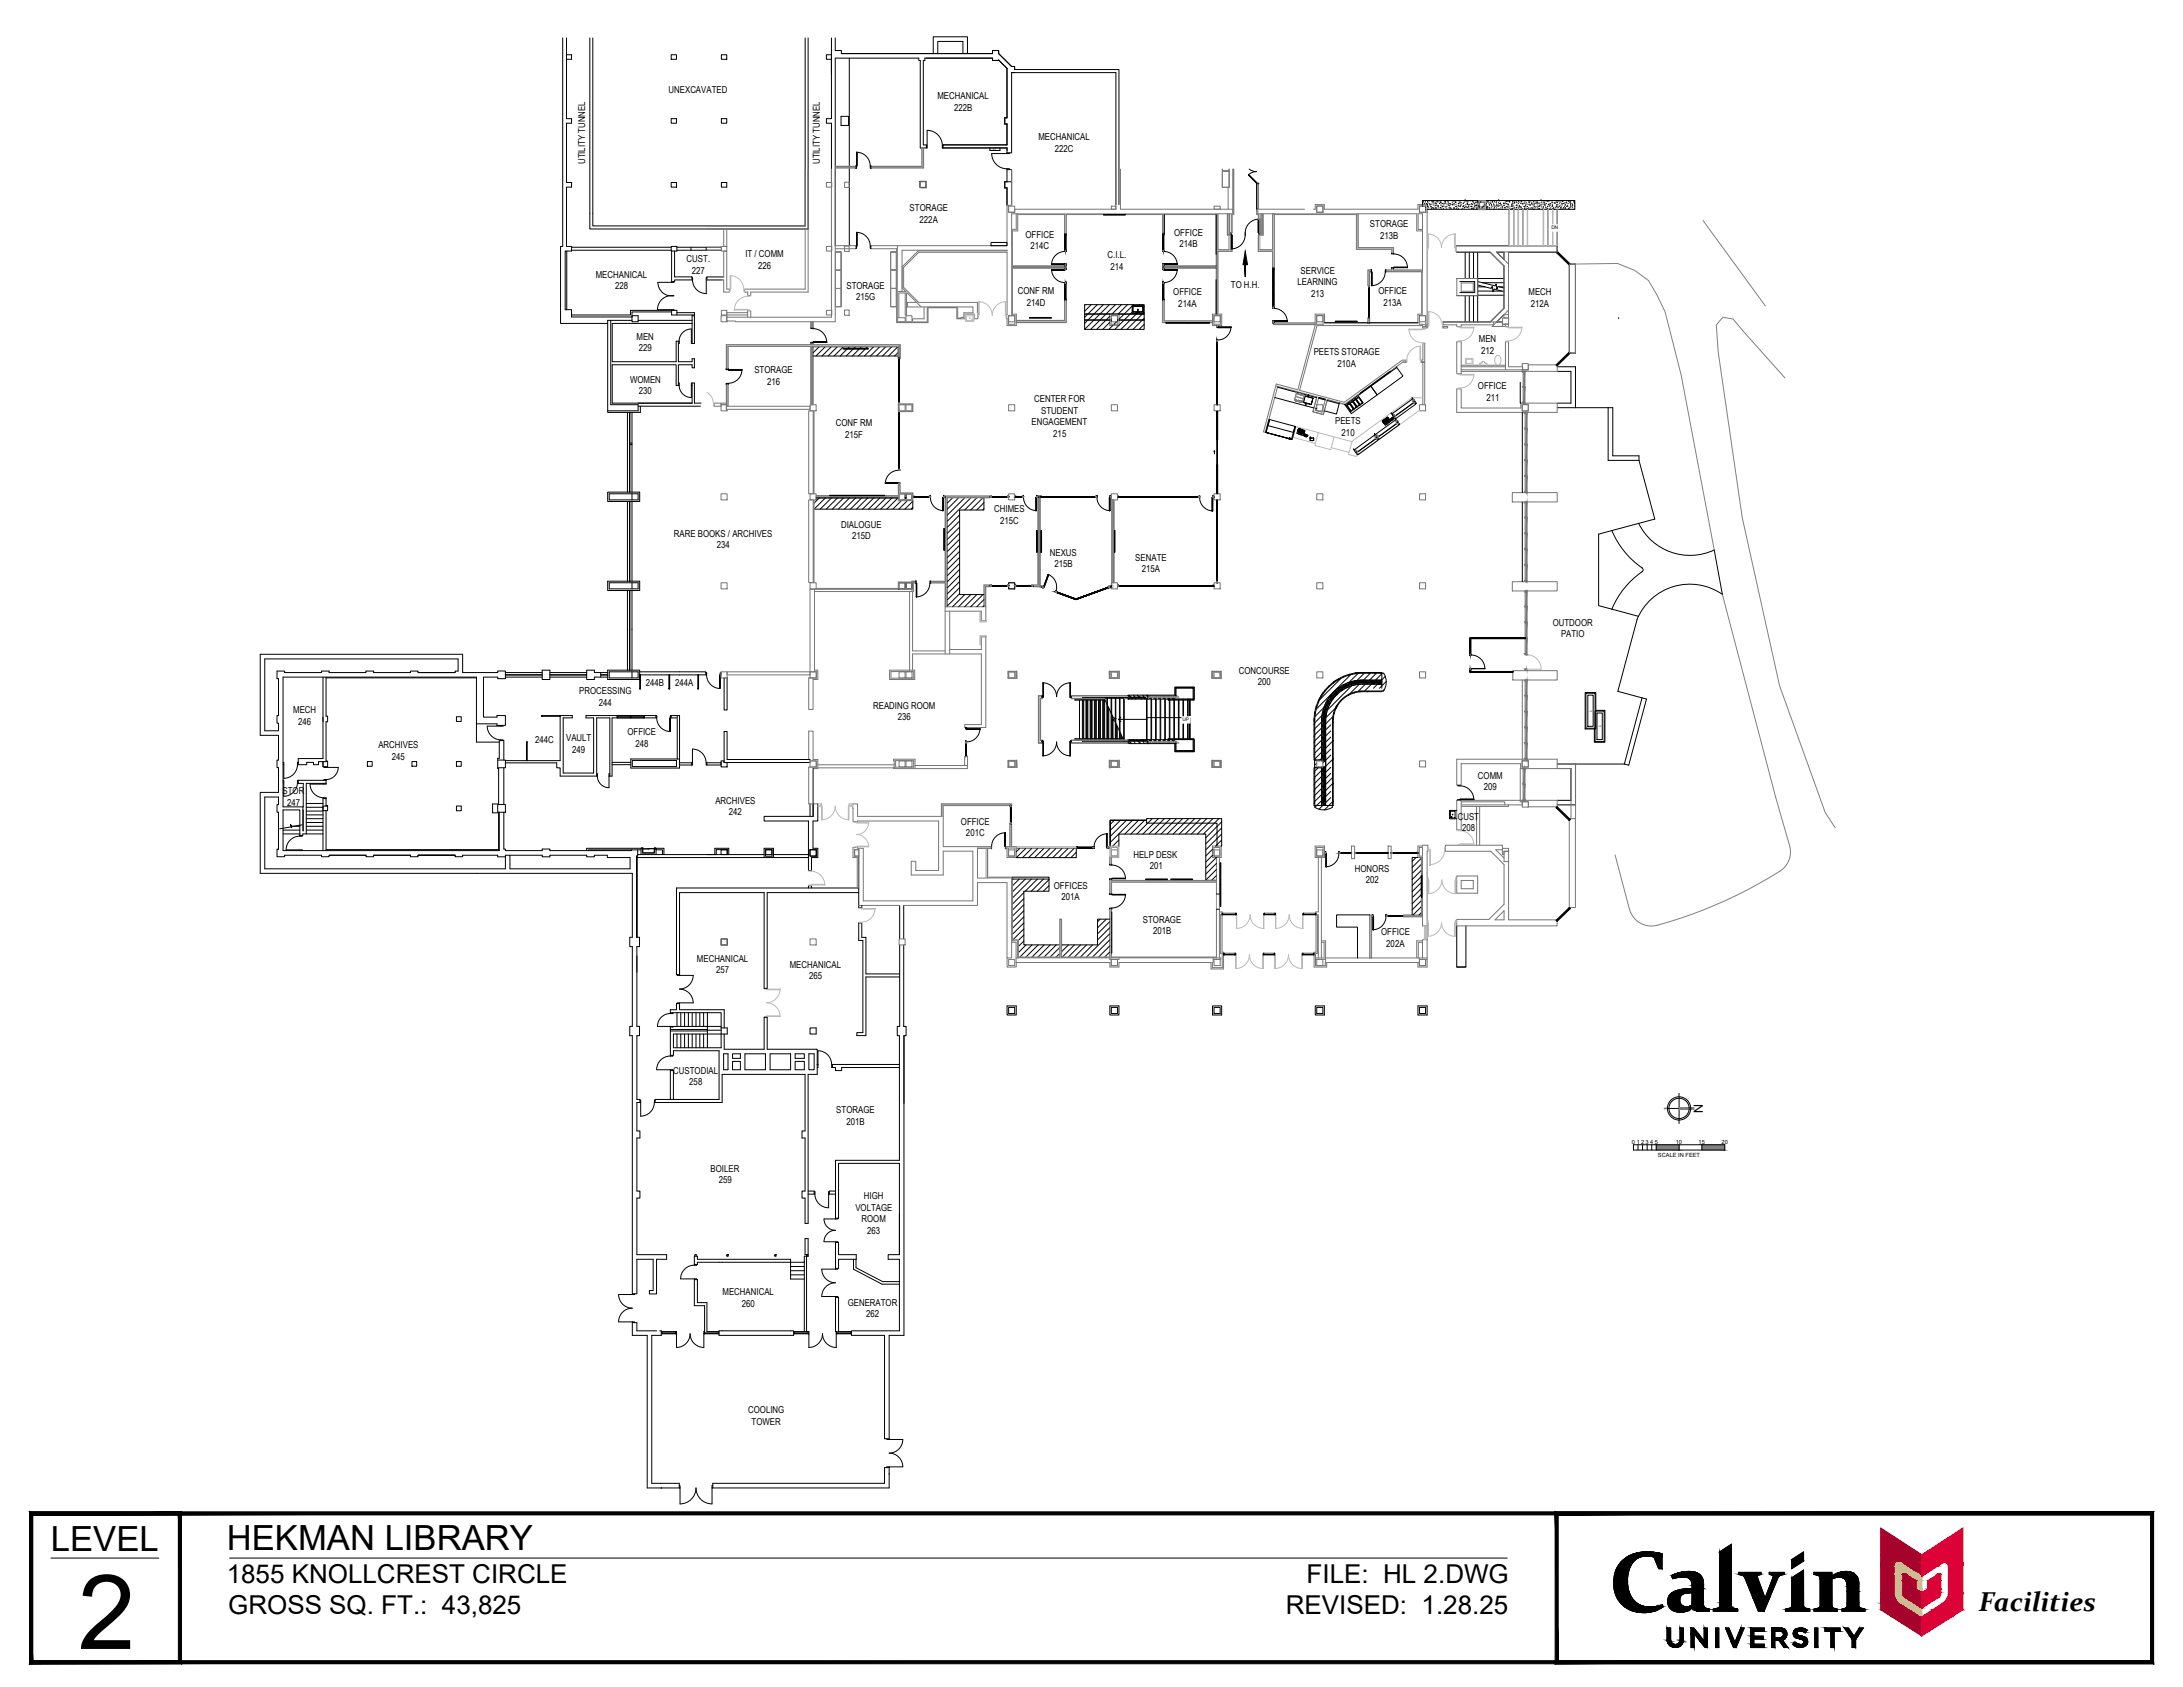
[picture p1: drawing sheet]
<svg xmlns="http://www.w3.org/2000/svg" width="279mm" height="216mm" viewBox="0 0 279 216" stroke-linecap="round" stroke-linejoin="round" font-family="sans-serif">
<defs><g id="words">
<text font-size="13.3" x="10" y="211">2</text>
<g font-size="4.4">
<text x="6.5" y="198.5">LEVEL</text>
<text x="29" y="198.4">HEKMAN LIBRARY</text>
</g>
<text font-size="3.5" x="253.3" y="206.2">Facilities</text>
<g font-size="3.3">
<text x="29" y="202.5">1855 KNOLLCREST CIRCLE</text>
<text x="167.2" y="202.5">FILE: HL 2.DWG</text>
<text x="29.2" y="206.6">GROSS SQ. FT.: 43,825</text>
<text x="164.6" y="206.6">REVISED: 1.28.25</text>
</g>
<text font-size="1.6" x="216.8" y="141.3" transform="rotate(90 216.8 141.3)">N</text>
<g font-size="1.2">
<text x="85.6" y="11.9">UNEXCAVATED</text>
<text x="120" y="12.7">MECHANICAL</text>
<text x="122.1" y="14.1">222B</text>
<text x="132.9" y="17.9">MECHANICAL</text>
<text x="74.9" y="21" transform="rotate(-90 74.9 21)">UTILITY TUNNEL</text>
<text x="104.9" y="21" transform="rotate(-90 104.9 21)">UTILITY TUNNEL</text>
<text x="135" y="19.4">222C</text>
<text x="116.4" y="27.1">STORAGE</text>
<text x="117.7" y="28.5">222A</text>
<text x="175.3" y="29.1">STORAGE</text>
<text x="76.3" y="35.5">MECHANICAL</text>
<text x="87.9" y="33.6">CUST.</text>
<text x="88.5" y="35">227</text>
<text x="95.4" y="32.9">IT / COMM</text>
<text x="97" y="34.4">226</text>
<text x="131.3" y="30.4">OFFICE</text>
<text x="131.9" y="31.9">214C</text>
<text x="141.8" y="33">C.I.L.</text>
<text x="142.1" y="34.5">214</text>
<text x="150.3" y="30.2">OFFICE</text>
<text x="151" y="31.7">214B</text>
<text x="166.5" y="35">SERVICE</text>
<text x="176.6" y="30.6">213B</text>
<text x="78.7" y="37">228</text>
<text x="108.3" y="37">STORAGE</text>
<text x="109.6" y="38.4">215G</text>
<text x="130.3" y="37.7">CONF RM</text>
<text x="131.4" y="39.1">214D</text>
<text x="150.2" y="37.8">OFFICE</text>
<text x="150.8" y="39.3">214A</text>
<text x="157.5" y="36.9">TO H.H.</text>
<text x="166.1" y="36.5">LEARNING</text>
<text x="167.8" y="38">213</text>
<text x="176.4" y="37.7">OFFICE</text>
<text x="177.1" y="39.1">213A</text>
<text x="195.6" y="37.8">MECH</text>
<text x="195.9" y="39.3">212A</text>
<text x="81.5" y="43.5">MEN</text>
<text x="81.8" y="45">229</text>
<text x="96.6" y="47.8">STORAGE</text>
<text x="168.1" y="45.5">PEETS STORAGE</text>
<text x="171.2" y="46.9">210A</text>
<text x="189.3" y="43.8">MEN</text>
<text x="189.6" y="45.3">212</text>
<text x="80.6" y="49">WOMEN</text>
<text x="81.8" y="50.4">230</text>
<text x="98.2" y="49.2">216</text>
<text x="132.4" y="51.5">CENTER FOR</text>
<text x="133.3" y="52.9">STUDENT</text>
<text x="189.2" y="49.8">OFFICE</text>
<text x="190.2" y="51.3">211</text>
<text x="107" y="54.6">CONF RM</text>
<text x="108.2" y="56">215F</text>
<text x="132" y="54.4">ENGAGEMENT</text>
<text x="134.8" y="55.9">215</text>
<text x="170.9" y="54.3">PEETS</text>
<text x="171.7" y="55.8">210</text>
<text x="127.2" y="65.6">CHIMES</text>
<text x="86.3" y="68.7">RARE BOOKS / ARCHIVES</text>
<text x="91.7" y="70.1">234</text>
<text x="107.6" y="67.6">DIALOGUE</text>
<text x="109.1" y="69">215D</text>
<text x="128" y="67.1">215C</text>
<text x="134.4" y="71.1">NEXUS</text>
<text x="145.3" y="71.8">SENATE</text>
<text x="134.9" y="72.6">215B</text>
<text x="146.1" y="73.3">215A</text>
<text x="198.7" y="80.1">OUTDOOR</text>
<text x="199.8" y="81.6">PATIO</text>
<text x="74.1" y="88.8">PROCESSING</text>
<text x="82.7" y="87.8">244B</text>
<text x="86.4" y="87.8">244A</text>
<text x="158.6" y="86.3">CONCOURSE</text>
<text x="161" y="87.7">200</text>
<text x="37.5" y="91.3">MECH</text>
<text x="38.2" y="92.7">246</text>
<text x="48.4" y="95.8">ARCHIVES</text>
<text x="68.5" y="95">244C</text>
<text x="72.5" y="94.9">VAULT</text>
<text x="76.7" y="90.3">244</text>
<text x="80.3" y="94.1">OFFICE</text>
<text x="81.3" y="95.5">248</text>
<text x="111.7" y="90.7">READING ROOM</text>
<text x="114.9" y="92.2">236</text>
<text x="36.2" y="101.6">STOR</text>
<text x="50.1" y="97.2">245</text>
<text x="73.2" y="96.4">249</text>
<text x="189.2" y="99.7">COMM</text>
<text x="189.9" y="101.1">209</text>
<text x="36.7" y="103.1">247</text>
<text x="91.6" y="102.9">ARCHIVES</text>
<text x="93.3" y="104.3">242</text>
<text x="123" y="105.5">OFFICE</text>
<text x="123.6" y="107">201C</text>
<text x="186.6" y="104.9">CUST</text>
<text x="187.1" y="106.4">208</text>
<text x="134.9" y="113.7">OFFICES</text>
<text x="145.1" y="109.8">HELP DESK</text>
<text x="147.2" y="111.2">201</text>
<text x="173.4" y="111.5">HONORS</text>
<text x="174.8" y="113">202</text>
<text x="135.9" y="115.2">201A</text>
<text x="146.3" y="118.1">STORAGE</text>
<text x="147.6" y="119.6">201B</text>
<text x="176.8" y="119.7">OFFICE</text>
<text x="89.2" y="123.1">MECHANICAL</text>
<text x="91.7" y="124.6">257</text>
<text x="101.1" y="123.9">MECHANICAL</text>
<text x="103.6" y="125.3">265</text>
<text x="177.4" y="121.1">202A</text>
<text x="86.2" y="137.4">CUSTODIAL</text>
<text x="88.2" y="138.9">258</text>
<text x="107" y="142.5">STORAGE</text>
<text x="108.3" y="143.9">201B</text>
<text x="91" y="149.9">BOILER</text>
<text x="92" y="151.4">259</text>
<text x="109.5" y="155">VOLTAGE</text>
<text x="110.6" y="153.5">HIGH</text>
<text x="110.3" y="156.4">ROOM</text>
<text x="111" y="157.9">263</text>
<text x="92.5" y="165.8">MECHANICAL</text>
<text x="95" y="167.2">260</text>
<text x="108.5" y="167.1">GENERATOR</text>
<text x="110.9" y="168.6">262</text>
<text x="95.8" y="180.8">COOLING</text>
<text x="96.2" y="182.3">TOWER</text>
</g>
<g font-size=".7">
<text x="208.9" y="146.4">0</text>
<text x="209.5" y="146.4">1</text>
<text x="210" y="146.4">2</text>
<text x="210.6" y="146.4">3</text>
<text x="211.2" y="146.4">4</text>
<text x="211.8" y="146.4">5</text>
<text x="212.2" y="148.1">SCALE IN FEET</text>
<text x="214.5" y="146.4">10</text>
<text x="217.4" y="146.4">15</text>
<text x="220.3" y="146.4">20</text>
</g>
<g font-size=".6">
<text x="198.6" y="29.3">DN</text>
<text x="151.4" y="92.3">UP</text>
</g>
<g font-size=".3">
<text x="127.1" y="19.2">E.P.</text>
<text x="203.3" y="91.1">+18</text>
<text x="204.5" y="93">+30</text>
</g>
</g></defs>
<!-- layer: 0 -->
<g fill="none" stroke="#000" stroke-width=".13">
<path d="M209.1 146.5h11.6v.7h-11.6zM209.6 146.5v.7M210.2 146.5v.7M210.8 146.5v.7M211.4 146.5v.7M212 146.5v.7M213.4 141.9h1.5M214.9 140.4v3M214.9 146.5v.7M217.8 146.5v.7"/>
<circle cx="214.9" cy="141.9" r="1.3"/>
<circle cx="214.9" cy="141.9" r="1.49"/>
</g>
<g fill="#808080" stroke="#808080" stroke-width=".13">
<path d="M214.9 141.7v.3l1.9-.3zM214.9 142l1.9-.3v.3z"/>
<path d="M214.9 143.4v.4zM214.9 143.4v.4z"/>
<path d="M213 141.9l.4-.1zM213 141.8h.4z"/>
<path d="M214.9 140v.4zM214.9 140v.4z"/>
<path d="M217.8 146.5l2.9 .7v-.7zM217.8 146.5l2.9 .7h-2.9z"/>
<path d="M212 146.5l2.9 .7v-.7zM212 146.5l2.9 .7h-2.9z"/>
</g>
<!-- layer: A-WALL-FULL -->
<g fill="none" stroke="#000" stroke-width=".13">
<path d="M72 4.9v26.6h-.3v9.9h6.1M72.5 7h.7v.6h-.7M72.5 4.9v10.3h.7v.6h-.7v7.6h.7v.6h-.7v7.5M75.5 4.9v24.4h27.9v-24.4M75.9 4.9v24h27.1v-24M85.9 15.2h.7v.6h-.7zM85.9 7h.7v.6h-.7zM92.3 15.2h.7v.6h-.7zM92.3 7h.7v.6h-.7zM106.4 7h-.6v.6h.6v7.6h-.6v.6h.6v7.6M106.4 4.9v4.7M106.9 4.9v1.6h.8v.4h19.3v-.4h.8v.4l1.7 1.6h.4v.4h13.3v17.3"/>
<path d="M107.6 14.9h1v1.2h-1zM108.7 7.4v24M118.6 7.4h8.4v.3h.8M118.6 18.6h.1v.3h-.9v-11.2h-.2v-.3h-10.7v24M118.7 16.7a1.95 1.95 0 0 1 1.9 1.9M118.7 16.7v1.9M119.4 6.8v-2.1h4.4v2.2M120 6.9v-1.6h3.2v1.6M120.6 18.6v.3h8.3v.8M120.6 18.6h.1M126.7 18.9v.4h1.3v-.4M127.8 7.7h-.8v-.3h-8.6v.3h-.2v10.8h.4v.4"/>
<path d="M127.8 7.7l1.1 1.1v6.3h-.3v.8h.3v2.6h-8.2v.4M128.9 19.6h.6v-10.3h13.3v16.9M129.2 19.6v.1l-2.3-.1a1.95 1.95 0 0 0 2 2M72.5 28.1v3.4h.7v.6h-.9v7.5h.9v1h7.7v-.7h5.1M72.5 32.1v7.5M73.2 32h12.7M73.2 31.6h12.7M84.2 39.6h2v.1M85.9 31.5h.7v.6h-.7zM85.9 23.4h.7v.6h-.7zM86 39.6v.7h2.9M86 32.1v4"/>
<path d="M86.2 36v.1h-2a1.75 1.75 0 0 0 2 1.8 1.8 1.8 0 0 0-2.1 1.7M86.3 32.1v3.3h2.3v.4M86.6 32h5.7M86.6 31.6h5.7M88.4 31.6v.4M88.6 35.5v.3h-2.3v.2h-.3M88.6 35.8a1.75 1.75 0 0 0 1.8 1.8M90.4 31.6v.4M90.4 35.8h2M90.5 35.5h-.1v2.1M92.3 23.4h.7v.6h-.7zM92.6 35.4h-2.1v.4"/>
<path d="M117.7 23.2h.8v.8h-.8zM128.9 21.6v1.7M128.9 21.7h.6v4.5M128.9 21.6h.3v.1M129.5 23.3h-.9v.7h.3v2.3M186.4 32.3h4.3l1.8 1.7v5.4l-1.8 1.8h-6M186.4 31.5h12.9M186.4 37.8h2.7M186.4 35.6h6.1M186.8 36h1.9v1.4h-1.9M187.5 32.3v3.3M187.5 37.8v3.4"/>
<path d="M188.1 32.3v3.3M188.1 37.8v3.4M188.6 32.3v3.3M188.6 37.8v3.4M189.1 36l2.2 .6 .2-.3 .1 .7 .1-.3 .8 .2M189.1 36.5l1.7 .4 .2-.2 .1 .6 .1-.3 1.3 .3M189.1 32.3v8.9M189.1 37.3h2M189.1 36.7h1M189.1 37.8h3.4M189.7 36.2h2.8M191.1 37.3h1.1"/>
<path d="M191.6 32.3h.9v.9zM191.9 36.7h.6M193.1 32.3h6.1M193.2 26.8v4.7M193.7 26.8v4.7M194.3 26.8v4.7M194.9 26.8v4.7M195.5 26.8v4.7M197.5 26.8v4.7M198.1 26.8v4.7M198.7 26.8v4.7M199.2 32.3l1.7 1.6"/>
<path d="M199.3 32.3l1.5 1.5M199.3 26.8v5.4M199.3 32.2l1.7 1.6M199.3 32.2l-.1 .1M199.3 32.3l1.6 1.5M199.4 32.2l-.2 .2M200.9 33.9l.1-.1h.6v11.4h-.6l-.1-.1M200.9 33.9v11.2M200.9 33.7l-.1 .2M73.2 40.3h7.5v-.6h5.9v.6M78.2 41v10.8h3.5v.8h-3.9M80.3 52.8v10.2"/>
<path d="M80.6 52.8v10.2M80.6 56.7h.3M80.6 56.9h.3M80.9 41h-3.1v11.8h4.2v-.8M80.9 40.4h.8v.8h-.8zM80.9 52.8v10.2M81.7 41h6.9M81.7 52h8M86.6 40h2.3v4h-.4v-1.9a1.56 1.56 0 0 0-1.6 1.6M86.8 43.7v2.6h1.8v-.4h.3v1.2h-.3v-.4h-1.8v2.6M86.8 49h.1v.3M86.9 49.3a1.56 1.56 0 0 0 1.6 1.6v-1.9h.4v2.6h.8"/>
<path d="M86.9 43.7v.3h-.1M88.5 43.7h.1M88.5 49.3h.1M88.6 49v2.6h-10.2v-4.9h8.1v2.6h.4M88.6 41.4h-10.2v4.9h8.1v-2.6h.4M88.6 40.3v3.7M88.6 40.4h.3M192.5 40.3l-.9 .9h.6M199.2 46.6l.2 .2M199.3 46.9h2.3v5.3M199.3 47.5h1.8v4.1h-1.8M199.3 52.2h7.1v6.1h3.4v.6"/>
<path d="M200.8 45.1l.1 .2M200.8 45.2l-1.5 1.5M200.9 45.1l-1.7 1.6 .1 .1 1.7-1.6M200.9 45.2l-1.6 1.5M205.8 52.2v6.7h4M209.8 58.9l2 7.5-7.2 2v9.1l5.1 1.4M77.8 63h4.1v1.2h-4.1zM77.8 74.4h4.1v1.2h-4.1zM78 63.2h3.7v.8h-3.7zM78 74.6h3.7v.8h-3.7zM80.3 64.2v10.2M80.3 75.6v10.2"/>
<path d="M80.6 64.2v10.2M80.6 75.6v10.2M80.9 63.2v.8M80.9 64.2v10.2M80.9 74.6v.8M80.9 75.6v10.2M115.1 63.2h.7v.8h-.7zM115.1 74.6h.7v.8h-.7M116 74.6h.7v.8h-.7zM116 63.2h.7v.8h-.7zM116 74.6v.8M206.3 67.9a11.2 11.2 0 0 0 4 4.9v.3a11.4 11.4 0 0 0-4 4.9"/>
<path d="M209.7 67a7.3 7.3 0 0 0 9.7 3.4l1 5.7a7.3 7.3 0 0 0-10.9 3.2l-2.4 9.2 3.1 .8M33.9 84.3h24.7v1.6h-.4v.2h-4.7v-.2h-1v.2h-4.7v-.2h-1v.2h-4.7v-.2h-1v.2h-4.7v-.2h-.9v1h.1v4.7h-.1v1h.1v.9h-1.7zM36.2 97.6h.1v.3h-.1M36.2 99.9h.1v.3M38.1 97.9a1.75 1.75 0 0 1-1.8 1.7v-1.7M38.2 99.9h-.1v.3h.1M38.2 99.9h3.5M41.3 86.7v10.4h-3.1v.8h-.1v-.3h.1M41.4 99.9v-.1h.3v.1M41.4 98.1v.1h.3v-.1M41.7 86.7v5h.2v.7h-.2v5h.2v.7h-.6v-.6h-.5v.4h-.7v-.3h-.8v.3h-1.1M41.7 98.2h1.6a1.56 1.56 0 0 1-1.6 1.6"/>
<path d="M41.7 86.8h19.3M41.7 99.9v.5h-.3M41.9 97.5h-.6v.6M47 97.5h.6v.6h-.6zM52.7 97.5h.6v.6h-.6zM53.5 86.1h4.7M58.4 91.7h.6v.6h-.6zM58.4 97.5h.6v.6h-.6zM61 92.6h2.6v.2h1.1v-1.2h-1.1v.2h-1.7v-5.1h1.8v.2h1v-1h-1v.2h-4.5v-2.4h-25.9v10.4h2.3v3.2h-.1v.9h.1v3.2h-2.3v10.4h47.6v8.2h-.3v1.1h.3v10.2h-.3v1.2h.3v33.2M63.7 97.3h1v1h-1M63.9 95h-2.9v-8.3h-24.8v16.6h2.6v-3h-.6v-.4M64.1 94.8v-.1h.3v.1"/>
<path d="M64.1 92.8v.1M64.4 92.8v.1h-2a1.73 1.73 0 0 0 1.7 1.8M64.5 97.3v-2.5h-.6v2.2h-.2v1.4h.1v4.5h-.8v1.1h.8v4.7h-22.1M64.5 98.3v4.7M64.7 97.6h6.6v.7h.4v1h4.7M64.7 86.1h4.7M64.7 86.7h4.7M64.7 86.3h4.7M64.7 86.4h4.7M67.4 97.3v-2.3h.1v2.3h-.1h.1M67.4 95h.1zM69.3 91.6v.1z"/>
<path d="M69.4 85.8h1v1.2h-1zM70.4 86.1h4.7M70.4 86.7h4.7M70.4 86.3h4.7M70.4 86.4h4.7M71.7 91.6v.1zM71.7 91.6v5.7h-7M76.4 99h.1v.3h-.1M76.4 99.3v-7.4h1.7v7.4M76.9 86.1v.6M76.9 86.3h.9M76.9 86.4h.9"/>
<path d="M77.8 85.8h4.1v1.2h-4.1zM77.8 86.1h-1.7v-.3h-1v1.2h1v-.3h1.7M78 86h3.7v.8h-3.7zM78.1 99h-.2v1.8a1.49 1.49 0 0 1-1.4-1.5M78.3 97.9h2.4M78.3 97.6h2.4M79 91.6v.3M79.1 91.7h1.6M79.1 91.6v.3M80.7 91.6v.3M80.8 91.7h1.6M80.8 91.6v.3"/>
<path d="M80.9 80.5h.1M80.9 86v.8M80.9 97.3h5.7v.8h-5.7zM81.9 86h8.4v.1M81.9 86.4h.1v1.7h-.1zM81.9 88.1l.1 .1zM81.9 86.4h.1zM81.9 86.4h8.4M82.4 91.6v.3M82.5 91.6v.3M83.9 91.6h.2v.3h-.2zM83.9 91.6h-8.9v.3h1v7h-3.9v-7h1.1v-.3h-3.9v.1h2.4"/>
<path d="M83.9 91.9h-5.6v7.4h-.4M84.1 91.9a1.75 1.75 0 0 0 1.6 1.7M85.6 86.4h.1v1.7h-.1zM85.6 88.1l.1 .1zM85.6 86.4h.1zM85.7 91.9h.1v1.7h-.1zM85.8 91.6h.1v.3h-.1zM85.9 91.6h1.1v6.7h-6.3v-1.2h6.3M85.9 91.9h.7M86.7 91.6v5.5M87 97.6h1.6M88.5 97.6v.3"/>
<path d="M89.3 86.4h.1v1.7h-.1zM89.3 88.1l.1 .1zM89.3 86.4h.1zM90.3 86.1h.1v.3h-.1zM90.4 97.6a1.75 1.75 0 0 0-1.8-1.7v2h-1.6M90.4 86.4a1.75 1.75 0 0 0 1.7 1.7M90.5 97.6h-.1v.3h.1M90.5 97.6v.3M90.5 97.9h1.8M90.5 97.6h1.8v.3M92.1 86.4h.1v1.7h-.1zM92.2 86.1h.1v.3l-.1-.1z"/>
<path d="M92.3 97.4h.4v.2h.4v.5h-.8zM92.7 86.8v4.1h.4v-4.1M103.7 97.2h-10.6v-3.6h-.4v4h11M104.1 98.4v6.1M199.3 98.4h1.8v4h-1.8M199.3 97.8h8.6M201.6 97.8v5.2h-2.3M202.9 88.6h1.3v4.7h-1.3zM203 88.7h1.2v4.5h-1.2zM203.2 89h.7v4h-.7zM204.2 91h1.1v3.9h-1.1zM204.2 90.9h1.2v4.1h-1.3v-1.7"/>
<path d="M204.4 91.2h.7v3.5h-.7zM210.2 89.3l.5 .2-2.2 8.4-.6-.1M210.2 89.3l-2.3 8.5M36.2 106.7h2.2M36.2 106.2h2.2M37.3 105.7h.1M37.6 105.7h.8M38.1 100.2a1.75 1.75 0 0 1-1.8 1.7v-1.7h-.1M38.4 107a1.75 1.75 0 0 0-1.8 1.8h1.8v.1M38.4 106.7v.3h.3v-.1M38.4 108.8h.3v.1M38.7 105.6l-1.3 .2-.2-.3 .1 .4-.1-.1-1.4 .3"/>
<path d="M38.8 103.3v3v-2.6M39.2 106.2h2.1M39.2 105.7h2.1M39.2 105.3h2.1M39.2 104.8h2.1M39.2 104.3h2.1M39.2 103.8h2.1M39.2 103.3h2.1M39.2 102.8h2.1M41.3 106.7h-2.5v.2h-.4v.1M41.4 102.1h.3v1h.2v.6h-.6v-.5h.6M41.4 100.3v.1l-1.7-.1a1.75 1.75 0 0 0 1.7 1.8"/>
<path d="M41.4 102.1v.1M41.7 102.2h-.4v6.7M41.7 103.7v5.2M41.7 100.3h-2.5v6.4M42.1 109.5h4.7M46.8 109.5h-4.7v.1h-1v-.1h-4.7v.1h-.9v-.9h.1v-4.8h-.1v-.9h.1v-1h-1.7v9.2h30.8v-1.7h4.7v.2h1v-.2h4.7v.2h1v-.2h1.6v.2h2.9v1.5h-15.3v-1.7M46.8 109.5v.1h1v-.1h4.7M47.8 109.5h4.7M52.5 109.5v.1h1v-.1M53.5 109.5h4.7h-4.7M53.5 109.5h4.7v.1h1v-.1h4.5v.2h1M58.4 103.2h.6v.6h-.6z"/>
<path d="M63.7 103h1v.9h-1zM63.9 103.9v5h-27.7v-5.2h2.2v3M64.5 103.9v4.8h.2v.2h4.7v-.2h1v.2h10.4v-.1M80.8 108.8h-5.5v.1M80.8 108.8h1.2v.6M81.5 120v-10.5v10.5M81.5 120h.4v1.1h-.4v10.2h.4v1.2h-.4v8.2h.4v.4M81.5 109.7h22M81.6 108.8v.7h-.1M81.6 109.4h16.2M82.1 108.6l.2-.1h-.2v.2l-.1-.1h-6.9v.3M82.2 108.6v.6h1.6v-.6"/>
<path d="M82.3 108.6v.5h1.4v-.5M83 108.6h.1M83.7 108.6l.2-.1v.2l.1-.1h1v.8M83.7 108.6h.2M83.7 108.6h-.7M83.7 108.6h-1.4M84 108.6v.8M84 108.8h.8v.6M90.5 109.4h1.2v-.7h1.4v.7h.2v-.8h-1.8v.8M92.3 108.8h.8v.6h-.8zM97.8 109.7v-1.1h1.2v1.1M98 108.7h.8v.9h-.8z"/>
<path d="M98 109.4h.8M98 109.4v-.6h.8v.6M99 109.4h4.5M103.5 113.6v-.2h.4v.2M103.7 108.7h.8v.9h-.8zM103.7 108.8h.8v.7h-.8zM103.7 102.9v1.6M104.1 102.9v1.6h-6.3v.6h5.7v6.3h.4v-1.7h.8v-1.1h-.6v-3.5h.6v-2.2M109.9 114.2h-11.7v12.3h-.4v-12.3h-10.8v10.6h1.7a1.77 1.77 0 0 1-1.7 1.8 1.75 1.75 0 0 1 1.7 1.7h-1.7M109.9 109.5v6.7h.4v-.3M109.9 113.6h-23.3v11.1h.4M115.1 115.9v4.3"/>
<path d="M115.7 115.9v4.3M186.4 118.5v5.3h1.2v-5.3M199.2 117.8l1.7-1.7 .1 .2-1.7 1.6zM199.2 117.7l.2 .2M199.3 103.4l1.5 1.5M199.3 103.2l1.7 1.7-.1 .1-1.7-1.6zM199.3 103.4l1.6 1.5M199.4 103.3l-.2 .1M200.8 116.2l.1 .1M200.8 116.3l-1.5 1.5M200.9 116.3l-1.6 1.5M200.9 104.8l-.1 .2"/>
<path d="M85.8 135.1a1.75 1.75 0 0 0-1.8 1.8h2.1v.1M85.8 129.7a1.65 1.65 0 0 0-1.7 1.7h6.4v2.7M85.8 129.6h6.5v2M85.8 135.1h.4v-.6h5.8v6.2h-8.1v.4M85.8 129.6v.1h.3v-.1M85.8 131.4v3.8M85.8 136.9v3.8M85.8 131.8h4.7M85.8 131.9h4.7M85.8 137h.4v3.7M86.1 135.1v.1h-.3M86.1 131.4h-.3"/>
<path d="M86.2 132.3h6.9v-.7h-.8v2.5h-6.1zM86.6 129.6v1.8M86.6 132.3v1.8M86.7 128.4v-.1h.3v.9h5.7v2.4M87 124v.8h-.3v-.1M87 128.4h-.4v.8h-.8v.4M87.1 129.6v1.8M87.1 132.3v1.8M87.6 129.6v1.8M87.6 132.3v1.8M88.1 129.6v1.8M88.1 132.3v1.8"/>
<path d="M88.6 129.6v1.8M88.6 132.3v1.8M89.1 129.6v1.8M89.1 132.3v1.8M89.6 129.6v1.8M89.6 132.3v1.8M90.1 129.6v1.8M90.1 132.3v1.8M90.5 129.6v1.8h1.8M90.5 131.8h1.8M92.3 120.2h.8v.7h-.8zM92.6 134.9h.6v2h-.6z"/>
<path d="M92.7 132.3v2h5.1v-4.1h.4v4.1h6.4v1.9M93.8 134.9h1v.5h-1zM93.8 135.8h1v1.1h-1zM95.3 134.9h2.7v2h-2.7zM98.6 134.9h2.6v2h-2.6zM101.8 134.9h1.1v.5h-1.1zM101.8 135.8h1.1v1.1h-1.1zM103.5 134.9h.7v2h-.7zM103.7 131.6h.8v.7h-.8zM104.6 136.2h.1v.4h-.1v.9h-1.2v19.1h-.4v-3.3h-.4v-.9h.4v-6.8h-.4v-.9h.4v-7.2h-10.6v3.6h-8.6v-.3h.1M104.6 136.2v.4M106.4 136.2a1.75 1.75 0 0 0-1.7-1.7v1.7h-.1"/>
<path d="M106.5 136.2v.4M115.1 136.2h-8.7v.4h.5v.4h.8v-.4h7.4M115.1 124.6h-4.3v-4.6h-.5v-1.9h-.4v2.3h.5v11.8h-.7v.3h1.1v-7.5h4.3M115.1 120.9v10.5h-.3v1.1h.3v16h-8.2v7.5M115.7 120.9v10.5h.3v1.1h-.3v38.4h-1.9v13.3M128.9 128.7h1.2v1.2h-1.2zM129.1 128.9h.8v.8h-.8zM142 128.7h1.2v1.2h-1.2zM142.2 128.9h.8v.8h-.8zM155.2 128.7h1.2v1.2h-1.2zM155.4 128.9h.8v.8h-.8zM168.3 128.7h1.2v1.2h-1.2z"/>
<path d="M168.5 128.9h.8v.8h-.8zM181.5 128.7h1.2v1.2h-1.2zM181.7 128.9h.8v.8h-.8zM186.4 123.8h1.2M81.9 140.8h.1v2.1M82 141.1h-.5v3.6h.4v.9h-.4v6.8h.4v.9h-.4v7.3h3.8v.6h-1.3v4.4h-.9v-.4h.5v-4h-2.1v4.4h-.6M83.7 141.1a1.75 1.75 0 0 1-1.7 1.7M103 158.5h.4v2.1h-.4zM103.4 152.4h.8v.4M104.2 152.5h.1v.3h-.9M104.3 152.8a1.75 1.75 0 0 0 1.8 1.8M105.5 158.9h1.4"/>
<path d="M106.1 152.8h.8M106.2 152.5h-.1v2.1M106.9 159h.4v1.6h2.3v.6h-2.3v1.1h-.4M106.9 155.9h.4v-7h7.8v11.7M106.9 152.4h-.7v.4M107.2 155.9v.1h-1.7a1.47 1.47 0 0 0 1.4 1.5 1.44 1.44 0 0 0-1.4 1.4M107.2 159v-.1h-.3v2.3M115.1 155.3v5.3h-1.4v.6h1.4v9.1h-6.1v.6h4.2v13.2h.6M79.2 165.7a1.75 1.75 0 0 0 1.7 1.7 1.75 1.75 0 0 0-1.7 1.8M79.2 169.2h1.7M79.2 165.7h1.7M80.9 169.2h.3v.1h-.3"/>
<path d="M80.9 169.2v1.7h1.9v19.5h4.2M81.2 165.6v.1h-.3M81.2 169.3h.3v1h2.6M84.4 170.3h.2v.6h-1.2v18.9h3.5v.6M84.6 170.4h2h-.1v.3h.1v-.3M84.6 170.7h2v1.8M84.7 170.6h1.8M84.7 170.4v.3M86.6 172.4a1.75 1.75 0 0 0 1.7-1.7 1.75 1.75 0 0 0 1.8 1.7M87.1 163.7h2.1v.1M88.9 161.9a1.75 1.75 0 0 0-1.8 1.8M88.9 161.8h.4v-.3h13.6v-.7h.3v9.6"/>
<path d="M88.9 163.8h.4v2.9h1.2v3.7h1.5M88.9 163.7v3.4h1.3v3.3h-.1M88.9 160.8v-.2h.2v.2M89.2 161.8v.1h-.3v-1.1h.4v.4h11.9v2.5h1.7M90.1 170.7h1.9M90.2 170.7v-.3h-.1v2.1M90.2 170.6h1.7M91.9 170.4v.3M92 170.3h9.6v.6h-9.6zM93 160.6h.2v.2h-.2zM99.1 160.6h.2v.2h-.2zM101.2 162.1h1.7"/>
<path d="M101.2 162.6h1.7M101.2 163.2h1.7M101.6 170.4h1.9h-.1v.3h.1v1.8M101.7 170.6h1.7M101.7 170.4v.3M102.9 161.5h.1M102.9 161.5v8.9M103.2 160.6h.2v.2h-.2zM103.5 172.4a1.75 1.75 0 0 0 1.8-1.7 1.75 1.75 0 0 0 1.7 1.7M103.5 170.4v.3h-1.9M105.2 165.9h1.7M106.9 162.4h-1.7a1.75 1.75 0 0 0 1.7 1.8 1.75 1.75 0 0 0-1.7 1.7"/>
<path d="M106.9 165.9h.3v.1M106.9 166v4.4h.2M106.9 166h.4v4.4h1.7M106.9 160.9v1.5M106.9 165.9v.1M107 170.4h.1v.3h-.1zM107.1 170.6h1.8M107.2 162.3v.1h-.3M108.9 170.4v.3M109 170.7h-2v1.8M86.9 190.1h.1v.3M91.2 190.1h-.1v2.4a2.05 2.05 0 0 1-2-2.1 2.05 2.05 0 0 1-2.1 2.1v-2.1"/>
<path d="M113.5 184.1v.1h.3M113.8 184.2h1.7a1.75 1.75 0 0 1-1.7 1.8 1.75 1.75 0 0 1 1.7 1.7h-2v.1M113.8 187.8h-.6v2h-22v.6M113.8 187.7v2.7h-22.7"/>
</g>
<!-- layer: TEXT -->
<path d="M109.2 161.2v1.2l3.7 1.9h2.2M109.6 162.2l3.4 1.8h2.1M109.6 161.2v1" fill="none" stroke="#000" stroke-width=".13"/>
<!-- layer: I-FURN -->
<path d="M67.4 97.3h.1M71.7 91.6v.1M142.3 116.7v5.3" fill="none" stroke="#000" stroke-width=".13"/>
<!-- layer: C-BLDG -->
<path d="M207.2 40.8h.1" fill="none" stroke="#000" stroke-width=".13"/>
<!-- layer: C-WALK -->
<path d="M201.6 33.8l5.4-.1 2.2 .9 1.8 1.3 1.1 1.9 1 2.1 2.1 8.1 4.2 22.4M218 28.2l7.9 10.9M228.5 48.4l-6.7-7.6-1.3-.2-.8 1 .2 3.4 3.1 21.3 4.8 21.5 5.8 16.2 1.3 1.9M220.4 76.1l6.9 26 1.7 6.1a2.9 2.9 0 0 1-1.2 3.3 58 58 0 0 1-16 7 2.91 2.91 0 0 1-3.3-2.2l-1.8-6.9" fill="none" stroke="#808080" stroke-width=".13"/>
<!-- layer: A-WALL -->
<g fill="#989898" stroke="#989898" stroke-width=".13">
<path d="M149.6 95.1h.1z"/>
<path d="M149.9 89.2h.1z"/>
<path d="M150.4 89.1h.1z"/>
<path d="M150.4 89.2h.1z"/>
<path d="M147.2 89.1h.1z"/>
<path d="M147.2 89.2h.1z"/>
<path d="M148.8 89.1h.1z"/>
<path d="M149.6 89.1h.1z"/>
<path d="M146.9 95.1h.1z"/>
<path d="M146.9 94.9h.1z"/>
<path d="M146.9 95h.1z"/>
<path d="M146.9 89.2h.1z"/>
<path d="M147.5 89.2h.1z"/>
<path d="M147.7 89.2h.1z"/>
<path d="M148.3 89.2h.1z"/>
<path d="M147.2 95h.1z"/>
<path d="M147.5 95h.1z"/>
<path d="M148.5 95h.1z"/>
<path d="M149.1 95h.1z"/>
<path d="M149.1 89.2h.1z"/>
<path d="M147.7 94.9h.1z"/>
<path d="M148.3 95h.1z"/>
<path d="M148 89.2h.1z"/>
<path d="M149.9 95h.1z"/>
<path d="M150.4 94.9h.1z"/>
<path d="M149.6 94.9h.1zM149.6 94.9h.1zM149.6 94.9h.1zM149.6 94.9h.1z"/>
<path d="M149.6 94.9h.1zM149.6 94.9h.1z"/>
<path d="M149.6 95h.1zM149.6 95h.1z"/>
<path d="M149.6 95h.1zM149.6 95h.1z"/>
<path d="M149.6 95h.1zM149.6 95l.1 .1z"/>
<path d="M149.6 94.9h.1zM149.6 94.9h.1z"/>
<path d="M149.6 94.9l.1 .1zM149.6 94.9l.1 .1z"/>
<path d="M149.6 95h.1zM149.6 95h.1z"/>
<path d="M149.6 95h.1zM149.6 95h.1z"/>
<path d="M149.6 95h.1zM149.6 95h.1z"/>
<path d="M149.9 89.1h.1zM149.9 89.1h.1z"/>
<path d="M149.9 89.1h.1zM149.9 89.1h.1z"/>
<path d="M149.9 89.2h.1zM149.9 89.2h.1z"/>
<path d="M150.1 89.1h.1zM150.1 89.1h.1z"/>
<path d="M150.1 89.2h.1zM150.1 89.2h.1z"/>
<path d="M150.4 89.1h.1zM150.4 89.1h.1zM150.4 89.1h.1zM150.4 89.1h.1z"/>
<path d="M150.4 89.2h.1zM150.4 89.2h.1z"/>
<path d="M150.4 89.2h.1zM150.4 89.2h.1z"/>
<path d="M150.4 89.2h.1zM150.4 89.2h.1z"/>
<path d="M150.4 89.1h.1zM150.4 89.1h.1z"/>
<path d="M150.4 89.2h.1zM150.4 89.2h.1z"/>
<path d="M150.4 89.1h.1zM150.4 89.1h.1z"/>
<path d="M150.4 89.1l.1 .1zM150.4 89.1l.1 .1z"/>
<path d="M147.2 89.1h.1zM147.2 89.1h.1zM147.2 89.1h.1z"/>
<path d="M147.2 89.1h.1zM147.2 89.1h.1z"/>
<path d="M147.2 89.2h.1zM147.2 89.2h.1z"/>
<path d="M147.2 89.2h.1zM147.2 89.2h.1z"/>
<path d="M147.2 89.1h.1zM147.2 89.1h.1z"/>
<path d="M147.2 89.2h.1zM147.2 89.2h.1z"/>
<path d="M147.2 89.1h.1zM147.2 89.1h.1z"/>
<path d="M147.2 89.1h.1zM147.2 89.1l.1 .1z"/>
<path d="M148.8 89.1h.1zM148.8 89.1h.1z"/>
<path d="M148.8 89.1h.1zM148.8 89.1h.1z"/>
<path d="M148.8 89.2h.1zM148.8 89.2h.1z"/>
<path d="M148.8 89.2h.1zM148.8 89.2h.1z"/>
<path d="M148.8 89.2h.1zM148.8 89.2h.1z"/>
<path d="M148.8 89.1h.1zM148.8 89.1h.1z"/>
<path d="M148.8 89.2h.1zM148.8 89.2h.1z"/>
<path d="M148.8 89.1h.1zM148.8 89.1h.1z"/>
<path d="M148.8 89.1l.1 .1zM148.8 89.1l.1 .1z"/>
<path d="M149.6 89.1h.1zM149.6 89.1h.1zM149.6 89.1h.1zM149.6 89.1h.1z"/>
<path d="M149.6 89.2h.1zM149.6 89.2h.1z"/>
<path d="M149.6 89.2h.1zM149.6 89.2h.1z"/>
<path d="M149.6 89.2h.1zM149.6 89.2h.1z"/>
<path d="M149.6 89.1h.1zM149.6 89.1h.1z"/>
<path d="M149.6 89.2h.1zM149.6 89.2h.1z"/>
<path d="M149.6 89.1h.1zM149.6 89.1h.1z"/>
<path d="M149.6 89.1l.1 .1zM149.6 89.1l.1 .1z"/>
<path d="M146.9 94.9h.1zM146.9 94.9h.1zM146.9 94.9h.1z"/>
<path d="M146.9 94.9h.1zM146.9 94.9h.1zM146.9 94.9h.1zM146.9 94.9h.1z"/>
<path d="M147 94.9h.1zM147 94.9h.1z"/>
<path d="M146.9 95h.1zM146.9 95h.1z"/>
<path d="M146.9 95h.1zM146.9 95h.1zM146.9 95h.1zM146.9 95h.1z"/>
<path d="M146.9 95h.1zM146.9 95l.1 .1z"/>
<path d="M146.9 94.9l.1 .1zM146.9 94.9l.1 .1z"/>
<path d="M146.9 95h.1zM146.9 95h.1z"/>
<path d="M146.9 95h.1zM146.9 95h.1z"/>
<path d="M146.9 89.1h.1zM146.9 89.1h.1z"/>
<path d="M146.9 89.2h.1zM146.9 89.2h.1z"/>
<path d="M147.5 89.1h.1zM147.5 89.1h.1z"/>
<path d="M147.5 89.1h.1zM147.5 89.1h.1z"/>
<path d="M147.5 89.2h.1zM147.5 89.2h.1z"/>
<path d="M147.7 89.1h.1zM147.7 89.1h.1z"/>
<path d="M147.7 89.2h.1zM147.7 89.2h.1z"/>
<path d="M148.3 89.1h.1zM148.3 89.1h.1z"/>
<path d="M148.3 89.1h.1zM148.3 89.1h.1z"/>
<path d="M148.3 89.2h.1zM148.3 89.2h.1z"/>
<path d="M148.5 89.1h.1zM148.5 89.1h.1z"/>
<path d="M148.5 89.2h.1zM148.5 89.2h.1z"/>
<path d="M148.5 89.2h.1zM148.5 89.2h.1z"/>
<path d="M147.2 95h.1zM147.2 95h.1z"/>
<path d="M147.2 95h.1zM147.2 95h.1z"/>
<path d="M147.2 95h.1zM147.2 95h.1z"/>
<path d="M147.5 95h.1zM147.5 95h.1z"/>
<path d="M147.5 95h.1zM147.5 95h.1z"/>
<path d="M148.5 95h.1zM148.5 95h.1z"/>
<path d="M148.5 95h.1zM148.5 95h.1z"/>
<path d="M148.5 95h.1zM148.5 95h.1z"/>
<path d="M148.8 94.9l.1 .1zM148.8 95h.1z"/>
<path d="M148.8 95h.1zM148.8 95h.1z"/>
<path d="M148.8 95h.1zM148.8 95h.1z"/>
<path d="M148.8 95h.1zM148.8 95h.1z"/>
<path d="M149.1 95h.1zM149.1 95h.1z"/>
<path d="M149.1 95h.1zM149.1 95h.1z"/>
<path d="M149.1 95h.1zM149.1 95h.1z"/>
<path d="M149.3 89.2h.1zM149.3 89.2h.1z"/>
<path d="M148 94.9l.1 .1zM148 95h.1z"/>
<path d="M148 95h.1zM148 95h.1z"/>
<path d="M148 95h.1zM148 95h.1z"/>
<path d="M148 95h.1zM148 95h.1z"/>
<path d="M149.3 95h.1zM149.3 95h.1z"/>
<path d="M149.1 89.1h.1zM149.1 89.1h.1zM149.1 89.1h.1z"/>
<path d="M149.1 89.1h.1zM149.1 89.1h.1z"/>
<path d="M149.1 89.1h.1zM149.1 89.1h.1z"/>
<path d="M149.1 89.2h.1zM149.1 89.2h.1z"/>
<path d="M149.1 89.1h.1zM149.1 89.1h.1zM149.1 89.1h.1zM149.1 89.1h.1z"/>
<path d="M149.1 89.1h.1zM149.1 89.1h.1z"/>
<path d="M149.1 89.2h.1zM149.1 89.2h.1zM149.1 89.2h.1zM149.1 89.2h.1z"/>
<path d="M149.1 89.2h.1zM149.1 89.2h.1z"/>
<path d="M147.7 94.9h.1zM147.7 94.9h.1z"/>
<path d="M147.7 95h.1zM147.7 95h.1z"/>
<path d="M147.7 95h.1zM147.7 95h.1zM147.7 95h.1z"/>
<path d="M147.7 95h.1zM147.7 95h.1z"/>
<path d="M147.7 95h.1zM147.7 95h.1z"/>
<path d="M147.7 95h.1zM147.7 95h.1z"/>
<path d="M147.7 95h.1zM147.7 95h.1zM147.7 95h.1zM147.7 95h.1z"/>
<path d="M147.7 95h.1zM147.7 95h.1z"/>
<path d="M148.3 94.9h.1zM148.3 94.9h.1zM148.3 94.9h.1z"/>
<path d="M148.3 94.9h.1zM148.3 94.9h.1z"/>
<path d="M148.3 95h.1zM148.3 95h.1z"/>
<path d="M148.3 95h.1zM148.3 95h.1zM148.3 95h.1zM148.3 95h.1z"/>
<path d="M148.3 95h.1zM148.3 95h.1z"/>
<path d="M148.3 95h.1zM148.3 95h.1zM148.3 95h.1zM148.3 95h.1z"/>
<path d="M148 89.1h.1zM148 89.1h.1z"/>
<path d="M148 89.1h.1zM148 89.1h.1z"/>
<path d="M148 89.1h.1zM148 89.1h.1z"/>
<path d="M148 89.2h.1zM148 89.2h.1z"/>
<path d="M148 89.2h.1zM148 89.2h.1z"/>
<path d="M149.9 94.9l.1 .1zM149.9 94.9l.1 .1zM149.9 95h.1zM149.9 95h.1z"/>
<path d="M149.9 95h.1zM149.9 95h.1z"/>
<path d="M150.2 94.9v.1zM150.2 94.9v.1z"/>
<path d="M150.1 95h.1zM150.1 95h.1z"/>
<path d="M150.1 95h.1zM150.1 95h.1z"/>
<path d="M150.4 94.9h.1zM150.4 94.9h.1z"/>
<path d="M150.4 94.9h.1zM150.4 94.9h.1z"/>
<path d="M150.4 94.9h.1zM150.4 94.9h.1z"/>
<path d="M150.4 95l.1 .1zM150.4 95l.1 .1z"/>
<path d="M150.4 95.1h.1zM150.4 95.1h.1z"/>
<path d="M150.4 95.1h.1zM150.4 95.1h.1z"/>
<path d="M150.4 94.9h.1zM150.4 94.9h.1z"/>
<path d="M150.4 94.9h.1zM150.4 94.9h.1z"/>
<path d="M150.4 95h.1zM150.4 95h.1z"/>
<path d="M150.4 95h.1zM150.4 95h.1z"/>
<path d="M150.4 95h.1zM150.4 95h.1z"/>
<path d="M150.4 95h.1zM150.4 95h.1z"/>
<path d="M150.4 95h.1zM150.4 95h.1z"/>
</g>
<!-- layer: I-WALL -->
<g fill="#767676" stroke="#767676" stroke-width=".13">
<path d="M142.2 75v-.1z"/>
<path d="M142.1 75h.1z"/>
<path d="M132.8 63.5h.3zM132.8 63.5h.3z"/>
<path d="M115 44.3v1.5zM115 44.3v1.5z"/>
<path d="M142 75h.2zM142 75h.1z"/>
<path d="M155.2 85.9l1 .1zM155.2 85.9l1 .1z"/>
<path d="M155.2 86.8h1zM155.2 86.8h1z"/>
</g>
<g fill="#989898" stroke="#989898" stroke-width=".13">
<path d="M142.2 75.2v-.1z"/>
<path d="M142 75h.2z"/>
<path d="M142 75.1h.2z"/>
<path d="M132.8 63.5l.3 .2v-.2zM132.8 63.5l.3 .2h-.3zM132.8 63.7h.3zM132.8 63.7h.3z"/>
<path d="M115.2 44.1v1.5zM115.2 44.1v1.5z"/>
<path d="M115.2 45.6v.2zM115.2 45.6v.2z"/>
<path d="M142.1 75.2h.1zM142.1 75.2h.1z"/>
<path d="M142 75l.2 .1zM142 75l.2 .1z"/>
<path d="M142 75.1h.2zM142.1 75.1h.1z"/>
<path d="M156.2 85.9l.1 .9zM156.2 85.9l.1 .9z"/>
<path d="M156.2 86v.8v-.8zM156.2 86v.8z"/>
<path d="M155.2 85.9v.9v-.9zM155.2 85.9v.9z"/>
<path d="M155.1 85.9l.1 .9zM155.1 85.9l.1 .9z"/>
<path d="M156.2 97.4v.7v-.7zM156.2 97.4v.7z"/>
<path d="M156.2 97.3l.1 .8zM156.2 97.3l.1 .8z"/>
<path d="M155.1 97.3l.1 .9zM155.1 97.3l.1 .9z"/>
<path d="M155.2 97.3v.9v-.9zM155.2 97.3v.9z"/>
<path d="M155.2 98.1l1 .1zM155.2 98.1l1 .1z"/>
<path d="M155.2 97.3l1 .1zM155.2 97.3l1 .1z"/>
<path d="M142 97.3v.8zM142 97.3v.8z"/>
<path d="M142 98.1v.1zM142 98.1v.1z"/>
<path d="M142 97.3l.1 .9v-.9zM142 97.3l.1 .9h-.1z"/>
<path d="M142.1 98.1l1.1 .1zM142.1 98.1l1.1 .1z"/>
<path d="M142.1 97.3l1.1 .1zM142.1 97.3l1.1 .1z"/>
<path d="M129.1 97.3v.8zM129.1 97.3v.8z"/>
<path d="M129.1 98.1l.9 .1zM129.1 98.1l.9 .1z"/>
<path d="M129.1 97.3l.9 .1zM129.1 97.3l.9 .1z"/>
<path d="M129.1 85.9v.9zM129.1 85.9v.9z"/>
<path d="M129.1 86.8h.9zM129.1 86.8h.9z"/>
<path d="M129.1 85.9l.9 .1zM129.1 85.9l.9 .1z"/>
<path d="M142 85.9v.9zM142 85.9v.9z"/>
<path d="M142 85.9l.1 .9v-.9zM142 85.9l.1 .9h-.1z"/>
<path d="M142.1 86.8h1.1zM142.1 86.8h1.1z"/>
<path d="M142.1 85.9l1.1 .1zM142.1 85.9l1.1 .1z"/>
<path d="M143.2 85.9v.9v-.9zM143.2 85.9v.9z"/>
<path d="M143.2 85.9l.1 .9zM143.2 85.9l.1 .9z"/>
<path d="M130 97.3l.1 .9v-.9zM130 97.3l.1 .9h-.1z"/>
<path d="M130.1 97.3v.9zM130.1 97.3v.9z"/>
<path d="M130 85.9l.1 .9v-.9zM130 85.9l.1 .9h-.1z"/>
<path d="M130.1 85.9v.9zM130.1 85.9v.9z"/>
<path d="M143.2 97.3v.8v-.8zM143.2 97.3v.8z"/>
<path d="M143.2 98.1v.1zM143.2 98.1v.1z"/>
<path d="M143.2 97.3l.1 .9zM143.2 97.3l.1 .9z"/>
</g>
<!-- layer: A-WALL -->
<g fill="none" stroke="#767676" stroke-width=".13">
<path d="M118 18.9v2.4h-6.5M118.2 18.9v2.6h-6.7M90.5 35.4h2.1v-3.3h.4v4.9h.4v.4h-.8v-1.6h-2.1M90.5 31.6h1.8v.4h-1.8M103 21.6v7.3h-12.5M103.4 21.6v15.8h-7.3v.4h-.4v-.4h-.4v-.4h7.7v-7.7h-10v2.2h-.4v-2.2h-2.1M106.4 21.6v19h-13.4v.5h1.1v.1h12.8v-19.6M106.9 31.4h2.6v.4h-2.6M106.9 21.3h2.6M106.9 21.5h2.6M114.8 31.8v9.5h3.9v-1.9h3.8v1.4h.5M115 37.3h.1"/>
<path d="M115.5 32h13.4v.1h-11.4l-2 2v2.8l.5 .4h-1h.5zM117.3 38.7h-1.2v.6h8.4v.7h-1.1v.6l-.4 .1M117.9 39.3l-1.8-1.8h-.1v2.8h-.1v-2.8h-.9v3.2M118.3 39.3v1.5h-1.5v.4M129.5 29.5h.8v-2.1h-.8v12.8h.6v1.5h-1.2v-9.4h-11.3l-1.9 1.9v2.6l1.9 1.9h7.5v1.3h.2v.2h-.2v.6h-.4v-.6h-1.2v.6h-.5M129.5 21.7v4.6h-.6v5.1h-17.4v.4h3.4v-.4M129.6 29.5v4.6h6.6M129.6 34.3h6.6M129.6 34.1h6.6M130.1 27.4v1.9h-.6M130.3 27.4h6v2.5M136.2 34.3h-6.6v5.9"/>
<path d="M136.3 38.4v2.7h-6.2M136.3 34v.3M136.5 38.4v2.8h-6.4M136.5 29.9v-2.5h12.3v2.5M136.5 34v.3M142.8 21.6v5.2h-12.9v.4h-.8v-.9M143.4 21.6v5.2h14.4v-5.2M148.8 38.4v2.9h6.4M148.8 34v.3M149 29.9v-2.5h6.7v6.7l-6.7-.1M149 34.3h6.7v5.9M149 38.4v2.7h6.2"/>
<path d="M149 34.3h6.7M149 34.1h6.7M155.9 27.4v4.6h1.4M155.9 27.4h1.7M157.1 30.1h.4M157.1 27.4v2.7M157.1 30h.4M157.2 21.8v.1M157.2 24v2.8M157.3 29.9h.2M157.3 27.4v2.6M157.4 29.8h.1"/>
<path d="M157.4 29.8v.1M157.5 30.1v1.9h.2M157.7 32.2h-1.8v8M157.7 26.8v.6M157.9 21.6v5.8h-.2v2.4M160.9 23.5v3.2h.1v-3.2M161 26.8h-.1v.6h.2v.6h.2v1.8M161 26.8v.6M161.1 30.1v2.1h1.8v2.1M161.1 26.8h5.9M161.2 27.4h2.1M161.2 30.1h.5"/>
<path d="M161.2 29.8h.2M161.2 29.9h.2M161.2 30h.4M161.4 29.8v.1M161.4 27.4v2.5M161.4 27.4v2.6M161.6 27.4v2.7M162.9 27.4v4.6h-1.7M168.1 26.8h.2v-.6h1.2v.6h12v-.6h1.2v1M168.5 26.4h.8v.8h-.8zM173.6 27.4h7.7v2.1h.8v-.1h-.6v-2h.6v7.5M173.8 27.4v4.3h4.5v.7"/>
<path d="M175.5 34.8h-.2v1.8M175.5 34.6h-.4v2M177.4 34.8h4.6v5.4M178.2 32.4v-.5h-4.6v-4.5h-10.5v6.9M178.2 34.4v.2h-.8M178.3 34.4v.2h3.8M181.7 26.4h.8v.8h-.8zM182.1 25.7v.5M182.7 27.2h.1M182.7 27.2v14.8h-.6v-.2h.6h-.2v-1.4h-.8v1.1h.4M186.5 35.6h2.6v2.2h-2.6zM187 36.2h1.6v1.1h-1.6z"/>
<path d="M189.2 25.7h1v1.1h-1.1v-1h.1zM189.3 25.8h.8v.9h-.8zM192.5 32.2v1M193.1 39.7l-2.1 2.1h1.3v-.6h-7.6v.4h1.7v.2h.6v-.2h4.1v-.4M193.1 33.8l-1.6-1.6h7.8v-.7h-12.9v.7h4.3l1.8 1.8v5.4l-1.8 1.8M193.1 32.2v8.5h-.6v-.4h.6M200.9 33.8h.7v11.4h-.7zM92.3 51.6v.4h-.9v-.4h1.6v.2h-.7M93 49.2v3.2h10.7v-.4h-10.7M93.2 47.2v-2.9h10.6v7.5M93.2 49.2v2.8M95.7 40.6v-.8h.4v.8"/>
<path d="M95.7 40h-2.7v.3h2.7M103.8 41.2v.8M103.8 43.9v.2M103.8 44.3v7.5M103.8 43.9v.2h-10.8v3.1M104 41.2v.8M104 43.9v.2h11.2v1.7M104 43.9v.2M104 44.3v7.5M104.1 52.6h-.6v10.6h.6M104.2 52.6v10.6M114.9 40.7h1v.4h-1z"/>
<path d="M115 45.8v-1.5h-11v7.5M115 51.7v1M115.2 51.7h1.6v1h-1.6M129.1 40.4h.8v1.1h-.8zM130.1 41.3h6.4M130.1 41h6.1M142 40.2h1.2v1.5h-1.2zM142.2 40.4h.9v1.1h-.9zM155.2 40.2h1.2v1.5h-1.2zM155.4 40.4h.8v1.1h-.8zM155.8 52.6h.1zM168.3 41.3h-5.3v.2h5.3"/>
<path d="M168.5 40.4h.8v1.1h-.8zM168.6 41.7h.9M169.5 41.3v-1.1h-1.2v1.4M175.1 41.3h.1M175.1 40.7v.6M175.3 40.7v.6M175.3 41.3h.1M181.5 41.7h.6M182.1 40.2h-.6v1.1M184.7 41.8h.6v.2h-.6zM186.4 49.8h.6v2.4h7.6v-.6h4.7v1.2h-12.9zM186.4 43.7h.6v4.1h-.6z"/>
<path d="M187 47.3h7.9v-.4h-1.8v-3.2h-.4v3.6M187 46.9h5.7M187 46.7h5.7M192.7 41.5h.4v.3h-.4zM194.8 51.8h.8v.8h-.8zM194.8 47.3h.8v-.6h3.7v.8h-12.3M194.8 47.3v.2M104.1 64h-.6v10.5h.6M104.2 64v10.6M104.2 75.4v10.4h.5v1.2h-.6v3.8h-.6v-4h1v-.9l-11.4 .1v.4h10.6v-11h13M104.5 63.7h10.5M104.5 63.5h10.5"/>
<path d="M104.5 75.3h10.5M115 75.3h.1M115 62v1.5h-10.5M115.2 62v1.1h1.6v1h-1.8v-.4h-10.5M116.4 75.7v10.1M116.7 74.4h.5M116.8 75.7v7.6h4.2M116.9 74.4v1.3h-12.7M116.9 74.4h-.2v1.3M116.9 74.6h.3M119.1 74.6h1.9v3M120.9 63.7h.1v10.7h-1.9"/>
<path d="M120.9 63.5h5.9M121 63.7v10.7M121 74.6v3M121.2 63.7v13.9M121.5 78.2v5.5M126.8 75.1h-.7l.1 4.4h-.6v-1.3h-4.6M126.8 74.9h-.8v2.7h-5v6.1M126.8 63.7h-5.6v13.9M132.2 74.9h.7v-11.2h.2v11.2l.3 .1M132.2 75.1h.8l.4 .1M132.8 63.5h.3M132.8 63.7h.3"/>
<path d="M132.9 63.7v11.2M133.1 63.7v11.2M133.1 74.9h.1M142.2 75h-.2M142.2 75.1l-.1 .1M142.3 64v10.6M142.5 64v10.6M142.6 64v10.6M155.8 63.2h.1M193.6 63h5.7v1.2h-5.7zM193.6 74.4h5.7v1.2h-5.7zM92.3 86v.4"/>
<path d="M92.7 86.8h.4M103.5 97.2v-3.6h.6v3.6h.6v1.2h-.6M103.7 97.4h.8v.8h-1v4.7h1.2M103.7 97.2v.4M104.7 98.3h9.7v-1.1h2.7v1.2M104.7 97.9h9.7M113.9 85.8h3.2v1.2h-3.2zM114 85.9h2.9v.9h-2.9zM114.6 97.3h2.3v.9h-2.3zM117.1 98h6.7M121.5 83.1h4.1v-1.6h.6v11.6h-2.7v-.4h2.1v-9h-8.8v2.1M123.5 98v-1.2h.3v1.6h-9.4v-.2"/>
<path d="M130.1 85.9h-1v.9h1M130.1 97.3h-1v.9h1M130.1 85.9v.9M130.1 97.3v.9M132.9 89h.5v.4h-.2v5.3h.2v.4h-.5zM133 89.1h.3v.3h-.2v5.4h.2v.3h-.3zM142 85.9h1.2M142 86.8h1.2M142 97.3h1.2M142 98.2h1.2M142 85.9v.9M142 97.3v.9"/>
<path d="M143.2 85.9v.9M143.2 97.3v.9M143.8 94.7h-6.7v.4h7.3M143.8 94.8h-6.7v.3h7.3M143.9 89.4h.6M143.9 94.7h.5M144.5 89h-7.4v.4h4.2M144.5 89.1h-7.4v.3h4.2M149.9 95h.1M150.2 95h.1M155.2 97.3h1.1M155.2 85.9h1.1"/>
<path d="M155.2 86.8h1.1M155.2 85.9v.9M155.2 97.3v.9M155.2 98.2h1.1M156.2 85.9v.9M156.2 97.3v.9M193.6 85.8h5.7v1.2h-5.7zM194.6 98.4v-.7h-7.6v2.8h-.6v-3.3h12.9v1.2h-4.7v4.2h1v.7h3.7v-.9h-12.9v3.8h.6v-3.8M194.8 97.3h.8v.9h-.8zM194.8 87v10.2M194.8 97.3v.1M195.4 97.3v.1"/>
<path d="M199.3 97.8h2.4l-.1 18.4h-.7v-11.4h.8M199.3 98.4h1.8v6.4M109.9 109.5v-.8h-.5v.9h.5v4M109.9 115.9h5.2M126.2 108.6h-1.1v3.8h1.1M126.4 112.4h.1M126.8 108.6h-.4v3.7h3.2v8h.7v2.2h5.4v-4.8h.1v4.8h6.3v-6.2M128.8 108.6h.1M128.8 108.4h.1M128.9 108.4h1.2v1.3h-1.2zM129.1 108.5h.8v1.1h-.8zM129.3 105.4v3"/>
<path d="M129.5 105.4v3M129.5 112.4v10.2h-.6v-9.6h-3.8v2.9h-9.4M129.5 103.1h-8.8v5.3h6.1M129.5 102.9h-9v1.6h-10.7v-1.6h-.7l.1 2.3h.6v-.1h10.3v6.3h-2.9v-1.2h-.6v1.8h4.1v-3.1h3.8v6.4h-14v-6.7l-1.3-.1v1.2h.5v3.9M130.1 108.6h7.7M141.9 108.6h.2M142.1 108.4v.2M142.1 112.6v1.8M142.2 112.6v.1h13.5M142.2 109.7v.9M142.2 116.3v6.2h13.5M142.3 109.7h-.2v.9"/>
<path d="M155.2 108.3h1.1v1.4h-1.1zM155.4 108.5h.7v1.1h-.7zM155.7 112.9h-13.5v1.5M155.7 109.7v4.7M155.7 116.4v6.2M156.1 116.7h.3v5.2h.2v2.1h-1.6v-.8h-11.8v.6h-1.2v-.6h-12v-2.6h-.5M156.1 109.7v4.7M156.1 116.4v6.2M156.1 117.1h.3M156.2 117.1v4.8h-.1M168.3 108.3h1.2v1.4h-1.2zM168.4 117.1h.3v5.5"/>
<path d="M168.5 108.5h.8v1.1h-.8zM168.6 117.1v4.8h.1M168.7 109.7v7h-.3v5.2h-.2v1.9h1.6v-.6h11.9M169.1 109.7v12.9M173 108.3h.4v1.6h-.4zM175.3 117.1v5.5M175.5 117.1v5.5M177.7 108.3h.4v1.6h-.4zM179.6 117.3h2.5M181.7 108.5h.4v1.1h-.4zM182 109.7v7.4h-2.4M182.7 112.4v-3.5h.1v-.7l-1.3 .1v1.4h.6v8.8h.6"/>
<path d="M182.7 112.6v11.2h-1.2v-.6M186.4 112.4v-.3h2.7v2.2h-2.7v-1.7M187 102.6h5.6v.4M187 112.7h1.6v1h-1.6zM189 103.2v5M189.4 103.2v5M192.5 109.8l-1.1-1h.9v-.6h-7.3v.7h5.8l1.7 1.7v5.1l-1.9 2h-4.2v.8h12.9v-.8h-6.2v-8.8h-.6v1.4h.6M192.5 116.6v1.1h-1.2zM193.1 103v.2h-6.1M194.8 102.4v.6h-7.8M128.9 122.6v1.2h1.2v-.6M129.5 120.4h.2"/>
<path d="M130.2 120.4v2.2h-.2M130.3 122.6h.1M142 122.6v.2h1.2v-.2M142.2 122.6v.2M142.2 122.8v.8h.8v-.8M156.1 122h.3v1.8h-1.2l.1-1.2h.9v.2h-.9M169.1 120.6h.4v2h-1.1v.2h1.3M169.1 120.4h.6l-.1 3.2h-1.2v-1.6h.3M169.7 122.6h13M181.7 122.6v1h.8v-.8M181.7 122.8h1M182.1 120.6h-.6v2"/>
<path d="M182.1 120.4h-.8v2.2M182.7 120.3h-.6v2.3"/>
<circle cx="144.8" cy="89.1" r=".02"/>
<circle cx="145.1" cy="89.1" r=".02"/>
<circle cx="145.4" cy="89.1" r=".02"/>
<circle cx="145.6" cy="89.1" r=".07"/>
<circle cx="145.6" cy="89.1" r=".04"/>
<circle cx="145.9" cy="89.1" r=".02"/>
<circle cx="146.2" cy="89.1" r=".02"/>
<circle cx="146.4" cy="89.1" r=".05"/>
<circle cx="146.4" cy="89.1" r=".02"/>
<circle cx="146.7" cy="95" r=".02"/>
<circle cx="146.7" cy="89.1" r=".02"/>
<circle cx="147" cy="95" r=".04"/>
<circle cx="147" cy="95" r=".07"/>
<circle cx="147" cy="89.1" r=".02"/>
<circle cx="147.2" cy="95" r=".02"/>
<circle cx="147.2" cy="89.1" r=".07"/>
<circle cx="147.2" cy="89.1" r=".04"/>
<circle cx="147.5" cy="95" r=".02"/>
<circle cx="147.5" cy="89.1" r=".02"/>
<circle cx="147.8" cy="95" r=".02"/>
<circle cx="147.8" cy="95" r=".05"/>
<circle cx="147.8" cy="89.1" r=".02"/>
<circle cx="148" cy="95" r=".02"/>
<circle cx="148" cy="89.1" r=".05"/>
<circle cx="148" cy="89.1" r=".02"/>
<circle cx="148.3" cy="95" r=".02"/>
<circle cx="148.3" cy="95" r=".05"/>
<circle cx="148.3" cy="89.1" r=".02"/>
<circle cx="148.6" cy="95" r=".02"/>
<circle cx="148.6" cy="89.1" r=".02"/>
<circle cx="148.8" cy="95" r=".02"/>
<circle cx="148.8" cy="89.1" r=".07"/>
<circle cx="148.8" cy="89.1" r=".04"/>
<circle cx="149.1" cy="95" r=".02"/>
<circle cx="149.1" cy="89.1" r=".05"/>
<circle cx="149.1" cy="89.1" r=".02"/>
<circle cx="149.4" cy="95" r=".02"/>
<circle cx="149.4" cy="89.1" r=".02"/>
<circle cx="149.7" cy="95" r=".04"/>
<circle cx="149.7" cy="89.1" r=".07"/>
<circle cx="149.7" cy="95" r=".07"/>
<circle cx="149.7" cy="89.1" r=".04"/>
<circle cx="149.9" cy="89.1" r=".02"/>
<circle cx="150.2" cy="89.1" r=".02"/>
<circle cx="150.5" cy="95" r=".07"/>
<circle cx="150.5" cy="89.1" r=".07"/>
<circle cx="150.5" cy="89.1" r=".04"/>
<circle cx="150.5" cy="95" r=".04"/>
</g>
<!-- layer: A-DOOR -->
<g fill="none" stroke="#bababa" stroke-width=".13">
<path d="M93.4 37h.1v.3h-.1M93.4 35.3a1.75 1.75 0 0 1 1.8 1.7M95.3 37h-.1v.3h.1M95.7 37.9a1.75 1.75 0 0 0-1.7 1.8M95.7 37.8v.1h.3v-.1M95.7 39.8v-.1h.3v.1M125.2 38.6a1.77 1.77 0 0 1 1.8 1.8 1.75 1.75 0 0 1 1.8-1.8M182.7 31.7h.1v.3h-.1M182.7 29.9a1.75 1.75 0 0 1 1.8 1.8 1.75 1.75 0 0 1 1.8-1.8M182.8 39.9a1.8 1.8 0 0 1 1.8 1.8M186.4 31.7h-.1v.3h.1M90.5 50.2a1.66 1.66 0 0 1 .8 1.4"/>
<path d="M91.4 51.6h-.1v.3h.1M125.1 40.4h.1v.3h-.1M128.9 40.4h-.1v.3h.1M180 46.1h.1v.3l-.1-.1M180.3 42.1a1.75 1.75 0 0 0 1.8 1.8M181.8 44.3a1.75 1.75 0 0 0-1.7 1.8M181.9 46.1h-.1v.3l.1-.1M182.1 44v-.1h.3v.1M182.1 42v.1h.3v-.1M182.7 41.7h.1v.3h-.1M184.7 41.8v-.1h-.1v.3h.1M186.6 43.7v-.1h.3v.1"/>
<path d="M186.6 41.8v.1h.3v-.1M186.6 49.8v-.1h.3v.1M186.6 47.8v.1h.3v-.1M188.6 41.9a1.75 1.75 0 0 1-1.7 1.7M188.6 47.9a1.75 1.75 0 0 1-1.7 1.8M192.7 43.7v-.1h.3v.1M192.7 41.8v.1h.3v-.1M194.8 41.9a1.75 1.75 0 0 1-1.8 1.7M125.4 78.4h.1v1.2h-.1zM125.6 79.5h-.1v.1h.7v-.1M125.4 81.4h.1v1.1h-.1zM125.6 81.5h-.1v-.1h.7v.1"/>
<path d="M195.4 83.8a1.85 1.85 0 0 1 1.9 1.8h-1.9M103.5 113.4v-.1h.3v.1M103.5 111.4v.1h.3v-.1M103.8 111.5a1.75 1.75 0 0 1 1.8 1.8M104.7 102.9h.4M104.8 103.1h.3zM104.8 102.9v.3h-.1M104.8 103.2h.3M105.1 102.9h.1v.3h-.1zM105.2 104.9a1.75 1.75 0 0 0 1.7-1.7 1.75 1.75 0 0 0 1.8 1.7M108.7 102.9h.1v.3h-.1zM108.8 103.1h.3z"/>
<path d="M108.8 102.9h.3M108.8 103.2h.3M109.1 102.9v.3M109.3 108.5v-.1h.3v.1M109.3 105.2v.1h.3v-.1M110 118.1v-.1h.2v.1M110 116.2v.1h.2v-.1M111.2 105.2a1.56 1.56 0 0 1-1.6 1.6 1.56 1.56 0 0 1 1.6 1.6M112 116.3a1.75 1.75 0 0 1-1.8 1.7M158.2 118.8a1.75 1.75 0 0 0 1.8-1.7 1.75 1.75 0 0 0 1.8 1.7M158.3 117.1v1.7zM161.7 117.1l.1 1.7z"/>
<path d="M163.3 118.8a1.75 1.75 0 0 0 1.7-1.7 1.75 1.75 0 0 0 1.8 1.7M163.3 117.1v1.7zM166.7 117.1l.1 1.7zM182.7 117.8h.1v.3h-.1M182.7 112.4l.1-.1v.3h-.1M182.7 119.8a1.75 1.75 0 0 0 1.8-1.7 1.75 1.75 0 0 0 1.8 1.7M182.8 108.5v.3M184.5 112.6a1.75 1.75 0 0 1-1.7 1.8M184.6 112.6a1.75 1.75 0 0 0 1.7 1.8M184.9 108.7a1.9 1.9 0 0 1-1.9 1.9M185 108.5h-.1v.3h.1M186.3 117.8h.1v.3h-.1z"/>
<path d="M186.4 112.4l-.1-.1v.3h.1M186.6 108.2v-.1h.3v.1M186.6 106.2v.1h.3v-.1M186.9 106.3a1.75 1.75 0 0 1 1.7 1.8M97.8 130.2v-.1h.3v.1M97.8 126.5v.1h.3v-.1M99.8 126.6a1.75 1.75 0 0 1-1.7 1.7 1.75 1.75 0 0 1 1.7 1.8M158.2 124a1.75 1.75 0 0 0 1.7-1.8 1.75 1.75 0 0 0 1.8 1.8M158.2 122.2v1.8zM161.6 122.2l.1 1.8zM163.2 124a1.75 1.75 0 0 0 1.7-1.8 1.75 1.75 0 0 0 1.8 1.8M163.2 122.2v1.8z"/>
<path d="M166.6 122.2l.1 1.8z"/>
</g>
<!-- layer: A-GENM -->
<g fill="none" stroke="#bababa" stroke-width=".13">
<path d="M93.5 35.3v1.7zM94 39.6h1.7v.1h-1.7zM128.7 38.6h.1v1.8h-.1zM182.8 30v1.7zM182.8 39.9h.1v1.8h-.1zM186.2 30h.1v1.7h-.1zM125.2 40v-1.4h.1v1.8h-.1v-.2M168.7 55.4l2.1 .5-.5 1.7-2-.6zM168.7 55.4l-2.8-.8-.4 1.4 2.9 .7M170.4 57.3l2.3 .6M170.8 55.9l2.2 .6M180.3 42.1h1.8v.1h-1.8z"/>
<path d="M181.7 44.3h.1v1.8h-.1zM182.1 50.9h-1.4l-7.7 5.6-.4 1.7 .9 .2 8.2-5.9M186.9 41.9h1.7v.1h-1.7zM186.9 47.9h1.7v.1h-1.7zM193 41.9h1.8v.1h-1.8zM103.8 113.2h1.8v.1h-1.8zM105.2 103.2v1.7zM108.6 103.2h.1v1.7h-.1zM109.6 105.3h1.6h-1.6zM109.6 108.3h1.6v.1h-1.6zM110.2 116.3h1.8v.1h-1.8zM182.8 118.1v1.7z"/>
<path d="M182.8 112.6h.1v1.8h-.1zM183 108.7h.1v2.1h-.1zM186.2 118.1h.1v1.7h-.1zM186.2 112.6h.1v1.8h-.1zM186.9 108h1.7v.1h-1.7zM98.1 130h1.7v.1h-1.7zM98.1 126.6h1.7v.1h-1.7z"/>
</g>
<!-- layer: S-COLS -->
<g fill="none" stroke="#767676" stroke-width=".13">
<path d="M92.3 31.5h.7v.6h-.7zM92.3 39.7h.7v.6h-.7zM105.8 23.4h.7v.6h-.7zM105.8 31.5h.7v.6h-.7zM105.8 39.7h.7v.6h-.7zM108.1 39.7h.6v.7h-.6zM108.1 31.5h.6v.7h-.6zM108.1 23.3h.6v.7h-.6zM117.8 23.3h.8v.7h-.8zM129.1 26.4h.8v.8h-.8zM142.2 26.4h.6v.4h-.6zM155.4 26.4h.8v.4h-.8z"/>
<path d="M168.5 26.4h.8v.8h-.8zM181.7 26.4h.8v.8h-.8zM189.4 25.9h.6v.6h-.6zM92.3 51.8h.8v.2h-.1v.4h.1v.2h-.8zM92.3 40.4h.8v.8h-.8zM103.7 51.8h.8v.8h-.8zM115.1 51.8h.7v.8h-.7zM116 51.8h.7v.8h-.7zM116 40.4h.7v.8h-.7zM129.1 51.8h.8v.8h-.8zM129.1 40.4h.8v.8h-.8zM142.2 51.8h.8v.8h-.8z"/>
<path d="M142.2 40.4h.8v.8h-.8zM155.4 51.8h.8v.8h-.8zM155.4 40.4h.8v.8h-.8zM168.5 51.8h.8v.8h-.8zM168.5 40.4h.8v.8h-.8zM181.7 51.8h.8v.8h-.8zM181.7 40.4h.8v.8h-.8zM192.3 40.7h.8v.8h-.8zM194.8 51.8h.8v.8h-.8zM194.8 46.5h.8v.8h-.7zM92.3 74.6h.8v.8h-.8zM92.3 63.2h.8v.8h-.8z"/>
<path d="M103.7 63.2h.8v.8h-.8zM103.7 74.6h.8v.8h-.8zM115.1 63.2h.7v.8h-.7zM115.1 74.6h.7v.8h-.7zM116 63.2h.7v.8h-.7zM116 74.6h.7v.8h-.7zM129.1 74.6h.8v.8h-.8zM129.1 63.2h.8v.8h-.8zM142.2 74.6h.8v.8h-.8zM142.2 63.2h.8v.8h-.8zM155.4 74.6h.8v.8h-.8zM155.4 63.2h.8v.8h-.8z"/>
<path d="M168.5 74.6h.8v.8h-.8zM168.5 63.2h.8v.8h-.8zM181.7 74.6h.8v.8h-.8zM181.7 63.2h.8v.8h-.8zM92.3 86h.8v.8h-.8zM103.7 97.4h.8v.7h-.8zM103.7 86h.8v.8h-.8zM115.1 86h.7v.8h-.7zM115.1 97.4h.7v.7h-.7zM116 86h.7v.8h-.7zM116 97.4h.7v.7h-.7zM129.1 86h.8v.8h-.8z"/>
<path d="M129.1 97.4h.8v.7h-.8zM142.2 86h.8v.8h-.8zM142.2 97.4h.8v.7h-.8zM155.4 86h.8v.8h-.8zM155.4 97.4h.8v.7h-.8zM168.5 86h.8v.8h-.8zM168.5 97.4h.8v.7h-.8zM181.7 97.4h.8v.7h-.8zM181.7 86h.8v.8h-.8zM194.8 97.4h.8v.7h-.8zM109.4 108.8h.5v.7h-.5zM129.1 108.8h.8v.7h-.8z"/>
<path d="M142.2 108.8h.8v.7h-.8zM155.4 108.8h.7v.7h-.7zM168.5 108.8h.8v.7h-.8zM192.3 108.6h.8v.3h-.6v.5h-.2zM194.8 102.6h.8v.7h-.8zM92.3 120.2h.8v.7h-.8zM103.7 120.2h.8v.7h-.8zM115.1 120.2h.7v.7h-.7zM129.1 122.8h.8v.8h-.8zM142.2 122.8h.8v.8h-.8zM155.4 122.8h.8v.8h-.8zM168.5 122.8h.8v.8h-.8z"/>
<path d="M181.7 122.8h.8v.8h-.8z"/>
</g>
<!-- layer: I-WALL -->
<g fill="none" stroke="#767676" stroke-width=".13">
<path d="M163.5 49.5l5 1.3-.5 1.9 1.4 .4 .5-1.9M168.3 41.6l-2.2 8.3-2.7-.8-1.7 6.2h.3l1.5-5.9h-.2M168.5 50.8l-.5 1.9 1.4 .3 .5-1.9M168.6 41.7l-2.3 8.3 5.8 1.5 7.4-5.4h.5v.2M168.8 50.9l.8 .2-.4 1.7-.9-.3zM169.5 41.7h12M169.5 41.3h5.6M169.9 51.1l2.2 .6M175.3 41.3h6.2M179.6 46.3h.4M180 46.3h-.5l-7.4 5.5-2.2-.6M181.9 46.3v-.2h.2v-2.1h.3v7.8"/>
<path d="M181.9 46.3h.5zM182.1 41.5h.6M182.1 41.7v.1M182.1 46.3v5.5M182.1 42h.3M192.3 41.8h.4M192.3 41.5h.4M116.7 74.5h-1.7v.9M116.7 74.6h-1.6v.8M182.7 112.4v.2M186.4 112.4v.2"/>
</g>
<!-- layer: A-GLAZ-CURT -->
<g fill="#767676" stroke="#767676" stroke-width=".13">
<path d="M195.4 52.9l-.1 1.9zM195.3 52.9v1.9z"/>
<path d="M195.4 87.1l-.1 1.9zM195.3 87.1v1.9z"/>
<path d="M195.1 47.6v1.9zM195.1 47.6v1.9z"/>
<path d="M195.4 64.3l-.1 1.9zM195.3 64.3v1.9z"/>
<path d="M195.4 95.2l-.1 1.9zM195.3 95.2v1.9z"/>
<path d="M195.4 93.2l-.1 1.9zM195.3 93.2v1.9z"/>
<path d="M195.4 91.1l-.1 2zM195.3 91.1v2z"/>
<path d="M195.4 89.1l-.1 1.9zM195.3 89.1v1.9z"/>
<path d="M195.4 72.4l-.1 1.9zM195.3 72.4v1.9z"/>
<path d="M195.4 70.4l-.1 1.9zM195.3 70.4v1.9z"/>
<path d="M195.4 68.3l-.1 2zM195.3 68.3v2z"/>
<path d="M195.4 66.3l-.1 1.9zM195.3 66.3v1.9z"/>
<path d="M195.4 61l-.1 1.9zM195.3 61v1.9z"/>
<path d="M195.4 59l-.1 1.9zM195.3 59v1.9z"/>
<path d="M195.4 56.9l-.1 2zM195.3 56.9v2z"/>
<path d="M195.4 54.9l-.1 1.9zM195.3 54.9v1.9z"/>
<path d="M195.1 49.6v1.9zM195.1 49.6v1.9z"/>
<path d="M195.1 100.4v1.9zM195.1 100.4v1.9z"/>
<path d="M195.1 98.5v1.8zM195.1 98.5v1.8z"/>
<path d="M195.4 75.7l-.1 1.9zM195.3 75.7v1.9z"/>
<path d="M195.4 77.7l-.1 1.9zM195.3 77.7v1.9z"/>
<path d="M195.4 81.7l-.1 2zM195.3 81.7v2z"/>
<path d="M195.4 79.7l-.1 1.9zM195.3 79.7v1.9z"/>
</g>
<g fill="none" stroke="#767676" stroke-width=".13">
<path d="M195.1 47.6v1.9zM195.1 49.6v1.9zM195.3 52.9l.1 1.9zM195.3 59l.1 1.9zM195.3 56.9l.1 2zM195.3 54.9l.1 1.9zM195.3 64.3l.1 1.9zM195.3 72.4l.1 1.9zM195.3 70.4l.1 1.9zM195.3 68.3l.1 2zM195.3 66.3l.1 1.9zM195.3 61l.1 1.9z"/>
<path d="M195.3 75.7l.1 1.9zM195.3 77.7l.1 1.9zM195.3 79.7l.1 1.9zM195.1 98.5v1.8zM195.3 87.1l.1 1.9zM195.3 95.2l.1 1.9zM195.3 93.2l.1 1.9zM195.3 91.1l.1 2zM195.3 89.1l.1 1.9zM195.3 81.7l.1 2zM195.1 100.4v1.9z"/>
</g>
<!-- layer: A-GLAZ-CWMG -->
<g fill="none" stroke="#767676" stroke-width=".13">
<path d="M136.3 30l.1 .1zM136.3 33.9h.1v.1zM136.3 32l.1 .2zM136.3 38.3h.1v.1zM136.3 34.3h.1v.2zM136.3 36.2h.1v.1zM136.4 33.9h.1M136.4 38.4h.1M136.4 34.3h.1M148.9 30v.1zM148.9 33.9v.1zM148.9 33.9h.1"/>
<path d="M148.9 32v.2zM148.9 38.3v.1zM148.9 34.3v.2zM148.9 36.2v.1zM162.9 34.3v.1M162.9 39.3v.2M163 34.3h.1M163 34.3v.1M163 39.3h.1M163 39.3v.2M175.2 36.6v.1M115 45.9v.1"/>
<path d="M115 51.6v.1M115 52.7v.1M115.1 52.7v.1M115.1 45.9v.1M115.1 51.6v.1M155.7 51.7h.1v.1h-.1zM155.7 41.7h.1v.1h-.1zM155.7 43.5h.1v.1h-.1zM162.9 41.2v.1M163 41.3h.1M163 41.2v.1M163 41.2h.1"/>
<path d="M175.2 40.5v.2M194.9 51.5h.3v.1h-.3zM194.9 47.5h.3v.1h-.3zM194.9 49.5h.3v.1h-.3zM194.9 47.6v1.9M194.9 49.6v1.9M195.2 47.6v1.9M195.2 49.6v1.9M195.2 52.8h.2v.1h-.2zM195.2 58.9h.2v.1h-.2zM195.2 56.8h.2v.1h-.2zM195.2 54.8h.2v.1h-.2z"/>
<path d="M195.2 52.9v1.9M195.2 54.9v1.9M195.2 56.9v2M195.2 59v1.9M195.4 52.9v1.9M195.4 54.9v1.9M195.4 56.9v2M195.4 59v1.9M115 60v.2M115 61.9v.1M115.1 61.9h.1M115.1 60v.2"/>
<path d="M115.1 61.9v.1M116.9 63.6h.1M117 63.6h.1M117 63.5l-.2 .1M117 63.5v.1M118.9 63.6v-.1l.2 .1M118.9 63.6h.1M118.9 63.6h.2M119.1 63.6h.1M120.8 63.6v-.1l.1 .1M120.8 63.6h.1M126.8 63.6h.1"/>
<path d="M126.8 74.9l.1 .1M126.8 74.9h.1M126.8 63.5h.1M126.9 63.6h.1M126.9 75h.1M126.9 74.9h.1M126.9 74.9v.1M129 63.6h.1M129 74.9v.1M129 74.9h.1M129 75h.1M129 63.5h.1"/>
<path d="M129.1 63.6h.1M129.1 74.9h.1M129.1 63.6h-.1M129.1 74.9l-.1 .1M129.9 75l.1-.1v.1zM129.9 63.6h.1M129.9 63.6v-.1l.1 .1M130.9 63.5v.1M130.9 63.6h.1M130.9 63.5l.1 .1M131 63.6h.1M132.1 74.9l.1 .1h-.1z"/>
<path d="M132.7 63.6v-.1l.1 .1M132.7 63.6h.1M133.1 63.6h.1M133.1 63.6v-.1l.2 .1M133.1 63.6h.2M133.4 75.1l.1 .1M133.4 75.1h.1v.1M133.5 75.2h.1M135.1 75.7v.1h.1h.1l-.2-.1M135.1 75.7h.1M140.3 63.6h.1M140.3 63.6v-.1l.1 .1"/>
<path d="M141.9 75.2h.1M142 75.1l-.1 .1M142 75.1v.1h-.1M142.1 63.6v-.1l.1 .1M142.1 63.6h.1M143 63.6h.2zM143 74.9l.2 .1zM153.4 63.6h.1zM153.5 63.6h.1M155.3 63.6h.1h-.1zM155.3 74.9l.1 .1h-.1zM155.7 64h.1v.1h-.1z"/>
<path d="M155.7 74.5h.1v.1h-.1zM195.2 62.9h.2v.1h-.2zM195.2 74.3h.2v.1h-.2zM195.2 64.2h.2v.1h-.2zM195.2 72.3h.2v.1h-.2zM195.2 70.3h.2v.1h-.2zM195.2 68.2h.2v.1h-.2zM195.2 66.2h.2v.1h-.2zM195.2 60.9h.2v.1h-.2zM195.2 77.6h.2v.1h-.2zM195.2 79.6h.2v.1h-.2zM195.2 75.6h.2v.1h-.2z"/>
<path d="M195.2 61v1.9M195.2 64.3v1.9M195.2 66.3v1.9M195.2 68.3v2M195.2 70.4v1.9M195.2 72.4v1.9M195.2 75.7v1.9M195.2 77.7v1.9M195.2 79.7v1.9M195.4 61v1.9M195.4 64.3v1.9M195.4 66.3v1.9"/>
<path d="M195.4 68.3v2M195.4 70.4v1.9M195.4 72.4v1.9M195.4 75.7v1.9M195.4 77.7v1.9M195.4 79.7v1.9M123.6 93.2v-.1l.1 .1M123.6 93.2h.1M123.6 96.7h.1v.1zM123.6 95l.1 .1h-.1zM123.7 93.2h.1M188.2 83.7v.2z"/>
<path d="M188.2 85.6v.1zM194.9 98.4h.3v.1h-.3zM194.9 98.5v1.8M195.2 98.5v1.8M195.2 97.1h.2v.1h-.2zM195.2 87h.2v.1h-.2zM195.2 95.1h.2v.1h-.2zM195.2 93.1h.2v.1h-.2zM195.2 91h.2v.1h-.2zM195.2 89h.2v.1h-.2zM195.2 85.6h.2v.1h-.2zM195.2 81.6h.2v.1h-.2z"/>
<path d="M195.2 83.7h.2v.1h-.2zM195.2 81.7v2M195.2 87.1v1.9M195.2 89.1v1.9M195.2 91.1v2M195.2 93.2v1.9M195.2 95.2v1.9M195.4 81.7v2M195.4 87.1v1.9M195.4 89.1v1.9M195.4 91.1v2M195.4 93.2v1.9"/>
<path d="M195.4 95.2v1.9M129.3 105.3l.1 .1zM129.3 103.1l.1 .1h-.1zM137.8 108.4l.1 .1zM139.9 108.4l.1 .1zM141.7 108.4v.1M141.7 108.4h.1M141.7 108.5h.1M141.8 108.4h.1M141.9 108.4l-.2 .1M156.5 117.1h1.7M156.5 116.9h1.7"/>
<path d="M161.9 117.1h1.3M161.9 116.9h1.3M166.9 117.1h1.4M166.9 116.9h1.4M169.5 109.1h.2v.1h-.2zM171.4 109.1h.1v.1h-.1zM171.4 109.2h.1M172.9 109.1h.1v.1h-.1zM173.4 109.1h.1v.1h-.1zM175.6 117.3h.1M175.7 117.3h.1M175.7 117.2l-.1 .1"/>
<path d="M175.7 117.2v.1M177.4 117.3v-.1l.1 .1M177.4 117.3h.1M177.5 109.1h.2v.1h-.2zM177.5 109.2h.1M178.1 109.1h.1v.1h-.1zM178.2 109.2h.1M179.5 117.3v-.1l.1 .1M179.5 117.3h.1M181.3 109.1v.1M181.3 109.1h.2l-.2 .1M181.3 109.2h.1"/>
<path d="M194.9 102.3h.3v.1h-.3zM194.9 100.3h.3v.1h-.3zM194.9 100.4v1.9M195.2 100.4v1.9M156.7 122.2h1.4M156.7 122h1.4M161.8 122.2h1.3M161.8 122h1.3M166.8 122.2h1.3M166.8 122h1.3"/>
</g>
<g fill="#767676" stroke="#767676" stroke-width=".13">
<path d="M195.4 62.9v.1z"/>
<path d="M195.4 52.8v.1z"/>
<path d="M195.4 97.1v.1z"/>
<path d="M195.4 87v.1z"/>
<path d="M195.4 74.3v.1z"/>
<path d="M195.4 64.2v.1z"/>
<path d="M195.2 62.9l.1 .1h-.1zM195.2 62.9l.1 .1v-.1z"/>
<path d="M195.3 62.9l.1 .1zM195.3 62.9l.1 .1z"/>
<path d="M195.4 62.9v.1zM195.4 62.9v.1z"/>
<path d="M195.2 52.8v.1l.2-.1zM195.2 52.9l.2-.1v.1z"/>
<path d="M195.4 52.8v.1zM195.4 52.8v.1z"/>
<path d="M195.2 97.1l.1 .1h-.1zM195.2 97.1l.1 .1v-.1z"/>
<path d="M195.3 97.1l.1 .1zM195.3 97.1l.1 .1z"/>
<path d="M195.4 97.1v.1zM195.4 97.1v.1z"/>
<path d="M195.2 87v.1l.2-.1zM195.2 87.1l.2-.1v.1z"/>
<path d="M195.4 87v.1zM195.4 87v.1z"/>
<path d="M194.9 51.5l.2 .1h-.2zM194.9 51.5l.2 .1v-.1z"/>
<path d="M195.1 51.5l.1 .1zM195.1 51.5l.1 .1z"/>
<path d="M194.9 47.5v.1l.2-.1zM194.9 47.6l.2-.1v.1z"/>
<path d="M195.1 47.5v.1l.1-.1zM195.2 47.5l-.1 .1z"/>
<path d="M195.2 74.3l.1 .1h-.1zM195.2 74.3l.1 .1v-.1z"/>
<path d="M195.3 74.3l.1 .1zM195.3 74.3l.1 .1z"/>
<path d="M195.4 74.3v.1zM195.4 74.3v.1z"/>
<path d="M195.2 64.2v.1l.2-.1zM195.2 64.3l.2-.1v.1z"/>
<path d="M195.4 64.2v.1zM195.4 64.2v.1z"/>
<path d="M195.2 95.1l.1 .1h-.1zM195.2 95.1l.1 .1v-.1z"/>
<path d="M195.3 95.1l.1 .1zM195.3 95.1l.1 .1z"/>
<path d="M195.4 95.1v.1zM195.4 95.1v.1z"/>
<path d="M195.2 93.1l.1 .1h-.1zM195.2 93.1l.1 .1v-.1z"/>
<path d="M195.3 93.1l.1 .1zM195.3 93.1l.1 .1z"/>
<path d="M195.4 93.1v.1zM195.4 93.1v.1z"/>
<path d="M195.2 91l.1 .1h-.1zM195.2 91l.1 .1v-.1z"/>
<path d="M195.3 91l.1 .1zM195.3 91l.1 .1z"/>
<path d="M195.4 91v.1zM195.4 91v.1z"/>
<path d="M195.2 89l.1 .1h-.1zM195.2 89l.1 .1v-.1z"/>
<path d="M195.3 89l.1 .1zM195.3 89l.1 .1z"/>
<path d="M195.4 89v.1zM195.4 89v.1z"/>
<path d="M195.2 72.3l.1 .1h-.1zM195.2 72.3l.1 .1v-.1z"/>
<path d="M195.3 72.3l.1 .1zM195.3 72.3l.1 .1z"/>
<path d="M195.4 72.3v.1zM195.4 72.3v.1z"/>
<path d="M195.2 70.3l.1 .1h-.1zM195.2 70.3l.1 .1v-.1z"/>
<path d="M195.3 70.3l.1 .1zM195.3 70.3l.1 .1z"/>
<path d="M195.4 70.3v.1zM195.4 70.3v.1z"/>
<path d="M195.2 68.2l.1 .1h-.1zM195.2 68.2l.1 .1v-.1z"/>
<path d="M195.3 68.2l.1 .1zM195.3 68.2l.1 .1z"/>
<path d="M195.4 68.2v.1zM195.4 68.2v.1z"/>
<path d="M195.2 66.2l.1 .1h-.1zM195.2 66.2l.1 .1v-.1z"/>
<path d="M195.3 66.2l.1 .1zM195.3 66.2l.1 .1z"/>
<path d="M195.4 66.2v.1zM195.4 66.2v.1z"/>
<path d="M195.2 60.9l.1 .1h-.1zM195.2 60.9l.1 .1v-.1z"/>
<path d="M195.3 60.9l.1 .1zM195.3 60.9l.1 .1z"/>
<path d="M195.4 60.9v.1zM195.4 60.9v.1z"/>
<path d="M195.2 58.9l.1 .1h-.1zM195.2 58.9l.1 .1v-.1z"/>
<path d="M195.3 58.9l.1 .1zM195.3 58.9l.1 .1z"/>
<path d="M195.4 58.9v.1zM195.4 58.9v.1z"/>
<path d="M195.2 56.8l.1 .1h-.1zM195.2 56.8l.1 .1v-.1z"/>
<path d="M195.3 56.8l.1 .1zM195.3 56.8l.1 .1z"/>
<path d="M195.4 56.8v.1zM195.4 56.8v.1z"/>
<path d="M195.2 54.8l.1 .1h-.1zM195.2 54.8l.1 .1v-.1z"/>
<path d="M195.3 54.8l.1 .1zM195.3 54.8l.1 .1z"/>
<path d="M195.4 54.8v.1zM195.4 54.8v.1z"/>
<path d="M194.9 49.5l.2 .1h-.2zM194.9 49.5l.2 .1v-.1z"/>
<path d="M195.1 49.5v.1zM195.1 49.5v.1z"/>
<path d="M195.1 49.5l.1 .1zM195.1 49.5l.1 .1z"/>
<path d="M195.1 98.4l.1 .1zM195.1 98.4l.1 .1z"/>
<path d="M194.9 98.4h.2v.1zM194.9 98.4v.1h.2z"/>
<path d="M195.2 102.3l-.1 .1zM195.1 102.3h.1l-.1 .1z"/>
<path d="M194.9 102.4h.2v-.1zM194.9 102.3h.2l-.2 .1z"/>
<path d="M195.1 100.3l.1 .1zM195.1 100.3l.1 .1z"/>
<path d="M195.1 100.3v.1zM195.1 100.3v.1z"/>
<path d="M194.9 100.3h.2v.1zM194.9 100.3v.1h.2z"/>
<path d="M195.2 85.6l.2 .1h-.2zM195.2 85.6l.2 .1v-.1z"/>
<path d="M195.4 85.6v.1zM195.4 85.6v.1z"/>
<path d="M195.2 77.6l.1 .1h-.1zM195.2 77.6l.1 .1v-.1z"/>
<path d="M195.3 77.6l.1 .1zM195.3 77.6l.1 .1z"/>
<path d="M195.4 77.6v.1zM195.4 77.6v.1z"/>
<path d="M195.2 81.6l.1 .1h-.1zM195.2 81.6l.1 .1v-.1z"/>
<path d="M195.3 81.6l.1 .1zM195.3 81.6l.1 .1z"/>
<path d="M195.4 81.6v.1zM195.4 81.6v.1z"/>
<path d="M195.2 79.6l.1 .1h-.1zM195.2 79.6l.1 .1v-.1z"/>
<path d="M195.3 79.6l.1 .1zM195.3 79.6l.1 .1z"/>
<path d="M195.4 79.6v.1zM195.4 79.6v.1z"/>
<path d="M195.2 83.7l.2 .1h-.2zM195.2 83.7l.2 .1v-.1z"/>
<path d="M195.2 75.6v.1l.1-.1zM195.2 75.7l.1-.1v.1z"/>
<path d="M195.3 75.6v.1zM195.4 75.6l-.1 .1z"/>
<path d="M195.4 75.6v.1zM195.4 75.6v.1z"/>
</g>
<!-- layer: P-SANR-FIXT -->
<g fill="none" stroke="#bababa" stroke-width=".13">
<path d="M123.6 40.2v.9h1.1v-.9M123.7 40.4h.8v.6h-.8zM124.4 40.8l.1 .1h-.1zM187.6 46.7v-.8h.9v.8M187.7 46h.7v.5h-.7zM189.4 46.7v-.2h.2a.27 .27 0 0 1 .2-.3 .27 .27 0 0 1 .3 .3h.2v.2M191.5 46.6a.74 .74 0 0 1 .2-1.1 .74 .74 0 0 1 .3 1.1M191.5 46.6l-.1 .1M192 46.6v.1"/>
<circle cx="124.1" cy="40.7" r=".04"/>
</g>
<!-- layer: A-GLAZ -->
<path d="M182.3 118.5v.1h.2v-.1M182.3 118.6v1.6h.2v.1M182.5 118.6v1.6zM182.5 118.6v1.6M182.3 120.2v.1" fill="none" stroke="#bababa" stroke-width=".13"/>
<!-- layer: I-WALL -->
<g fill="none" stroke="#989898" stroke-width=".13">
<path d="M118 18.9v2.4h-6.5v.2h6.7v-2.6M106.9 21.3h2.6v.2h-2.6M114.8 31.8v9.5h4v-1.9h3.7v1.4h.5v-.1h-.4v-1.4M114.9 31.8v9.4h3.8v-1.9h3.7M129.5 31.4v8.8M129.6 29.5v4.5h6.9v.3h-6.9v5.9M130.3 27.5h5.9v2.4h.3v-2.4h4.7M130.3 27.4h25.6v4.6h1.4v-1.9M136.2 34v.3M144 27.5h4.8v2.4h.2v-2.4h6.7v6.5h-6.9v.3h6.9v5.9M157.1 27.4h.3v2.4h.1v.3h-.4zM157.5 30.1v1.9h.2v.2h-1.8v8"/>
<path d="M157.8 21.6v5.8h-.2v2.4h.1v-2.3h.2v-5.9M161.1 28.1h.2v1.7M161.4 27.9h-.2v-.5h-.2v-.6h.1v-3.3h-.3v4h.2v.6M161.4 27.4v2.4h-.2v2.2h1.7v-4.6M161.7 27.4v2.7h-.7v2.1h1.9v2.1h.2v-6.8h10.5v4.4h4.5v.5h.3v-.7h-4.6v-4.3M163.3 27.4h10.3M175.1 34.5h.4v.3h-.2v1.8h-.2zM182.1 34.5h-3.7v-.1h-.3v.1h-.7v.3h4.6v5.4M182.1 34.9v5.3M93 44.1h10.8v-.2h.3v.2h11.1v1.7h-.2v-1.5h-10.9v7.5h-.3v-7.5h-10.6v2.9h-.2zM93 51.6v-2.4h.2v2.8M93 51.8v.2"/>
<path d="M103.8 41.2v.8h.3v-.8M104.1 52.6h.1v10.6h-.1zM115 51.7h1.8v1h-1.8zM115.1 51.8h1.6v.8h-1.6zM130.1 41h6.1v-2.6h.3v2.9h-6.4M152 41.3h.1M154.8 41.3h.4M155.2 41.1h-6.2v-2.7h-.2v2.9h.5M155.7 52.6h.2zM168.3 41.3h-5.3v.3h5.3M175.1 41.3v-.6h.2v.6M104.1 64h.1v10.6h-.1z"/>
<path d="M104.5 63.4h10.5v-1.4h.2v1.1h1.6v1h-1.8v-.4h-10.5zM115 75.3h-10.5v.1M115.1 63.2h1.6v.8h-1.6zM116.9 74.4h.3v.2h-.3M121 77.6v-3h-1.9v-.2h1.9l-.1-10.9h5.9v.2h-5.5v13.9M125.9 77.6v-2.7h.9v.2h-.6v2.5M132.8 63.5h.3v11.4l.3 .1-.1 .2-.3-.1h-.8v-.2h.6zM142.2 74.9l-.2 .1 .1 .2h.1M142.3 64h.3v10.6h-.3zM155.7 63.2h.2zM129 85.9h1.1v.9h-1.1zM129 97.3h1.1v.9h-1.1z"/>
<path d="M129.1 86h.9v.8h-.9zM129.1 97.4h.9v.7h-.9zM132.9 89h.5v.4h-.2v5.3h.2v.4h-.5zM142 85.9h1.3v.9h-1.3zM142 97.3h1.3v.9h-1.3zM142.1 86h1.1v.8h-1.1zM142.1 97.4h1.1v.7h-1.1zM143.8 94.7h-6.7v.4h7.3v-.2M143.9 94.7l.5 .1M144.5 89.1v-.1h-7.4v.4h4.3M144.5 89.4h-.6M144.5 89.2v.1"/>
<path d="M155.1 85.9h1.2v.9h-1.2zM155.1 97.3h1.2v.9h-1.2zM155.2 86h1v.8h-1zM155.2 97.4h1v.7h-1zM120.5 104.5v-1.6h9v.2h-8.8v1.4M125.1 108.4h1.7v.2h-.4v3.7h3.2v8h.8v2.2h5.2v-4.9h.3v4.9h6.1v-6.2h.3v6.2h13.4M125.1 108.6h1.1v3.8h3.3M128.9 108.4h-.1v.2h.1M129.2 108.4v-3h.3v3M130.1 108.4h7.7v.2h-7.7zM142.1 108.4h-.2v.2h.2M142.1 109.7l-.1 .9h.3v-.9"/>
<path d="M155.7 112.7h-13.4v-.1h-.3v1.8h.3v-1.5h13.4M182 114.8v2.3h-2.4v.2h2.5M182 109.7v2.3M129.7 120.4h.5M130.2 122.6h25.1M175.3 122.6v-5.5h.2v5.5"/>
</g>
<!-- layer: S-STRS -->
<g fill="none" stroke="#bababa" stroke-width=".13">
<path d="M168.9 26.4h.1M193.2 26.8v4.6h2.3M193.2 26.8v4.6M193.7 26.8v4.6M193.8 26.8v4.6M194.3 26.8v4.6M194.4 26.8v4.6M194.9 26.8v4.6M195.5 31.4h2M195.5 26.8v4.6M197.5 26.8v4.6M197.6 26.8v4.6"/>
<path d="M198.1 26.8v4.6M198.2 26.8v4.6M198.7 26.8v4.6M199.3 26.8v4.6h-1.8"/>
</g>
<!-- layer: A-GENM -->
<g fill="none" stroke="#000" stroke-width=".13">
<path d="M109.6 19.5h.1v1.7h-.1zM109.6 29.7h.1v1.8h-.1zM149 27.5v2.4M155.6 27.5v5.1M155.6 34h.1M155.6 34.3h.1M155.6 35.8v4.4M157.6 30.1h.1v1.7h-.1zM159.8 22.4v-.1l1.1 1.1h-.1zM160.8 23.5v3.3M161 28.1h.1v1.7h-.1zM175.5 34.8h.1v1.8h-.1z"/>
<path d="M178.4 34.2h1.7v.1h-1.7zM93.2 47.3h1.8v.1h-1.8zM104.1 43.7h1.7v.1h-1.7zM155.7 60l.1 1.5zM155.7 58.4l.1 1.5zM155.7 56.8l.1 1.5zM155.7 52.7l.1 .9zM155.7 55.2l.1 1.6zM155.7 53.6l.1 1.6zM166.2 55.1h.1M166.2 55h.1M166.2 55v-.1v.1"/>
<path d="M166.2 55v.1M166.2 55l.1-.1-.1 .1M166.3 54.9h.1M166.3 55h.1M166.3 55.1h.1M166.3 54.9v.1M166.4 55.1h.1M166.4 55.2h.1M166.3 55.2h.1M166.4 55h.1M166.4 54.9h.1M166.4 55.1l.1 .1z"/>
<path d="M166.4 54.9v.1M166.4 55v.1M166.4 55.1v-.1v.1M166.4 55.1h.1zM166.5 55.1h.1M166.4 55l.1 .1zM166.5 55h.1M166.5 55.2h.1M166.5 55.1v.1M166.5 55v.1M166.6 55.2h.1M166.6 55.1h.1"/>
<path d="M166.6 55.1h.2zM166.6 55h.1M166.6 55.2v.1M166.6 55.3h.1M166.7 55.1h.1M166.7 55.2h.1M166.7 55.3h.1M166.8 55.2h.1M166.8 55.3h.1M166.8 55.1h.1M166.8 55.1v.1M166.8 55.2v.1"/>
<path d="M166.9 55.2h.1M166.9 55.3h.1M166.9 55.4h.1M166.9 55.1h.1M166.9 55.1v.1M166.9 55.2h.1zM166.9 55.2v.1M167 55.2h.1M168.1 56.2h.1M169.5 41.3h5.6M174.1 50.3l3.8-2.8 .1 .1-3.9 2.8zM175.3 41.3h6.2"/>
<path d="M177 53.9v.1zM177 53.9h.1M177 54h.1M177 54v-.1v.1M177.1 53.9h.1M177.1 54h.1M177.1 54v.1M177.1 54.1h.1M177.1 53.8h.1M177.2 53.9h.1M177.1 53.9v.1M177.2 53.8h.1"/>
<path d="M177.1 53.9l.1 .1M177.2 54h.1M177.2 53.8l.1-.1zM177.2 53.8h.1zM177.2 53.7h.1M177.2 53.8v.1zM177.3 53.9h.1M177.2 53.9h.1zM177.3 53.8h.1M177.3 53.7h.1M177.3 53.7l.2-.2zM177.4 53.7h.1"/>
<path d="M177.3 53.7l.1 .1M177.3 53.7l.2-.1zM177.4 53.8h.1M177.4 53.9h.1M177.4 53.6h.1M177.4 53.6v.1M177.5 53.8h.1M177.5 53.6h.1M177.4 53.6l.1 .1M177.5 53.7h.1M177.5 53.6v.1M177.5 53.5h.1"/>
<path d="M177.5 53.7v.1M177.5 53.5v.1M177.6 53.5h.1M177.6 53.7h.1M177.6 53.6h.1M177.6 53.6v.1M177.6 53.5v.1M177.6 53.4h.1M177.7 53.5h.1M177.7 53.7h.1M177.7 53.6h.1M106.2 63.4h7z"/>
<path d="M117.3 74.6v1.8zM155.7 61.6l.1 1.5zM128.6 106.6h.1v1.7h-.1zM142.3 114.5h1.7h-1.7zM142.3 112.4h1.7v.1h-1.7zM142.6 105l-.5 .5M143.2 108.3v-1.6h11.1v6h1.4M143.2 107.5l-.8 .8M143.2 108.3h.1M143.4 105l-1.3 1.3M144.2 105l-2.1 2.1M145 105l-2.9 2.9"/>
<path d="M145.7 105l-1.7 1.7M146.5 105l-1.8 1.7M146.7 105h-4.6v3.3M147.5 104.8l-2 1.9M148.3 104.8l-2 1.9M149 104.8l-1.9 1.9M149.8 104.8l-2 1.9M150.6 104.8l-2 1.9M151.4 104.8l-2 1.9M152.1 104.8l-2 1.9M152.9 104.8l-2 1.9M153.7 104.8l-2 1.9"/>
<path d="M154.5 104.8l-2 1.9M155.2 108.7l-.9 .8M155.2 109.5l-.9 .8M155.2 104.8l-2 1.9M155.7 109.7l-1.4 1.4M155.7 110.5l-1.4 1.4M155.7 111.3l-1.4 1.3M155.7 112.1l-.6 .6M155.8 108.3v-3h-9.1v-.5h9.7l-.1 3.5M156 104.8l-2 1.9M156.4 105.2l-2.1 2M156.4 106l-2.1 2"/>
<path d="M156.4 106.7l-2.1 2.1M156.4 107.5l-.8 .8M186.9 102.2h1.7v.1h-1.7z"/>
</g>
<!-- layer: A-DOOR -->
<g fill="none" stroke="#000" stroke-width=".13">
<path d="M109.6 19.5a1.75 1.75 0 0 1 1.8 1.7M109.5 31.5h.1v.3h-.1M109.5 21.3l.1-.1v.3h-.1M109.6 29.7a1.75 1.75 0 0 1 1.8 1.8M111.5 31.5h-.1v.3h.1M111.5 21.3l-.1-.1v.3h.1M134.6 34.6a1.7 1.7 0 0 0 1.7 1.6M136.3 33.9h.1zM136.3 34.5h.1M136.3 33.9h.1M136.3 32.2a1.7 1.7 0 0 0-1.7 1.6M148.9 33.9h.1"/>
<path d="M148.9 34.5h.1M148.9 32.2a1.7 1.7 0 0 1 1.8 1.6M150.7 34.6a1.7 1.7 0 0 1-1.8 1.6M157.5 29.8h.1v.3h-.1M157.6 29.8v.3v-.3M157.6 30.1h.1v1.7h-.1zM159.9 21.6l.4 .3 .5 .1M160.8 22a1.47 1.47 0 0 0-1 .4M160.8 23.5v-.1h.3v.1M161 28.1h.1v1.7h-.1zM161.1 28a1.79 1.79 0 0 0-1.7 2.1 1.77 1.77 0 0 1-1.8 1.7M161.2 29.8h-.1v.3h.1"/>
<path d="M163 39.5a1.7 1.7 0 0 1 1.8 1.6M175.5 34.5v.3M177.3 34.8a1.75 1.75 0 0 1-1.8 1.8M177.4 34.5h-.1v.3h.1M178.1 34.4v-.1h.3v.1M178.1 32.4v.1h.3v-.1M178.4 32.5a1.75 1.75 0 0 1 1.7 1.8M93 49.2l-.1-.1h.3v.1M93 47.2l-.1 .1h.3v-.1M93.2 49.2h.1M93.2 47.2h.1M95 47.3a1.75 1.75 0 0 1-1.8 1.8"/>
<path d="M103.8 42v.1h.3v-.1M103.8 43.9v-.1h.3v.1M104.1 42.1a1.75 1.75 0 0 1 1.7 1.7M155.4 57.8h.1M155.4 57.7v.4M155.8 41.8h.1M157.5 41.9a1.7 1.7 0 0 1-1.7 1.6M163 41.2h.1M115.1 61.9h.1M115 61.9h.1M115.1 60.2a1.7 1.7 0 0 0-1.8 1.6M117.2 74.4l.1-.1v.3h-.1"/>
<path d="M119 74.6a1.75 1.75 0 0 1-1.7 1.8M119.1 63.6a1.7 1.7 0 0 0 1.6 1.8M119.1 74.4l-.1-.1v.3h.1M120.8 63.6h.1M131 63.6a1.7 1.7 0 0 0 1.6 1.8M132.7 63.6h.1M133.5 75.1v.1M133.5 75.1v.1zM134.2 73.5a1.72 1.72 0 0 1 .9 2.2M140.4 63.6a1.7 1.7 0 0 0 1.6 1.8M142.1 63.6h.1M153.5 63.6a1.7 1.7 0 0 0 1.6 1.8"/>
<path d="M155.2 63.6v.1M155.2 63.6v.1zM123.6 93.2h.1zM123.6 93.2h.1M125.4 93.4a1.7 1.7 0 0 1-1.7 1.5M133.4 89.2h.1M133.4 89.3h.1M133.4 94.9h.1M133.4 95h.1M133.5 89.2h.1M133.5 95h.1M133.5 87.4a1.77 1.77 0 0 1 1.7 1.8 1.77 1.77 0 0 1 1.8-1.8"/>
<path d="M133.5 96.7a1.77 1.77 0 0 0 1.7-1.7 1.77 1.77 0 0 0 1.8 1.7M133.5 87.4h.1v1.8h-.1zM133.5 95h.1v1.7h-.1zM133.5 94.9h.1M133.5 89.2v.1M133.5 89.3h.1M136.9 87.4h.1v1.8h-.1zM136.9 95h.1v1.7h-.1zM136.9 89.3h.1M136.9 94.9h.1M136.9 89.3h.2M137 89.2l-.1 .1"/>
<path d="M137 89.2h.1M137 94.9h.1M137 95h.1M137.1 89.3h.1M137.1 89.2h.1M137.1 95h.1M137.1 94.9h-.2h.1M137.1 94.9h.1M188.1 83.8h.1M188.1 85.6h.1M188.3 83.8a1.75 1.75 0 0 1 1.7 1.8M188.3 85.6h1.8z"/>
<path d="M126.8 108.4l.1-.1v.3h-.1M128.7 106.6a1.75 1.75 0 0 0-1.8 1.7M128.8 108.4l-.1-.1v.3h.1M141.6 106.7a1.7 1.7 0 0 0-1.6 1.7M141.7 108.4v.1M142 116.3v-.1h.3v.1M142 114.4v.1h.3v-.1M142 112.6v-.1h.3v.1M142 110.6v.1h.3v-.1M142.3 110.7a1.75 1.75 0 0 1 1.7 1.8M144 114.5a1.75 1.75 0 0 1-1.7 1.7M156.4 116.9h.1v.2h-.1z"/>
<path d="M156.5 117l1.7 .1zM156.5 117h1.7M158.2 116.9h.1v.2h-.1zM161.8 116.9h.1v.2h-.1zM161.9 117l1.3 .1zM161.9 117h1.3M163.2 116.9h.1v.2h-.1zM166.8 116.9h.1v.2h-.1zM166.9 117l1.4 .1zM166.9 117h1.4M168.3 116.9h.1v.2h-.1zM169.7 109.1v.1"/>
<path d="M171.4 109.2a1.7 1.7 0 0 1-1.6 1.7M175.7 117.2v.1zM175.7 117.2v.1M177.4 117.3a1.7 1.7 0 0 1-1.6 1.7M186.6 102.4v-.1h.3v.1M186.6 100.5v.1h.3v-.1M186.9 100.6a1.75 1.75 0 0 1 1.7 1.7M156.6 122h.1v.2h-.1zM156.7 122.1l1.4 .1zM156.7 122.2h1.4M158.1 122h.1v.2h-.1zM161.7 122h.1v.2h-.1z"/>
<path d="M161.8 122.1l1.3 .1zM161.8 122.2h1.3M163.1 122h.1v.2h-.1zM166.7 122h.1v.2h-.1zM166.8 122.1l1.3 .1zM166.8 122.2h1.3M168.1 122h.1v.2h-.1z"/>
</g>
<!-- layer: Q-CASE -->
<g fill="none" stroke="#000" stroke-width=".13">
<path d="M138.9 39l-.1 .1M139.7 39l-.9 .8M140.4 39l-1.6 1.6M141.2 39l-2.4 2.4M142 39l-3.2 3.2M142.8 39l-3.2 3.2M143.5 39l-1.2 1.2M144.3 39l-1.2 1.2M144.9 39.2l-1.7 1.7M144.9 39.9l-1.7 1.7M145.1 39l-.1 .1M145.9 39l-.2 .1"/>
<path d="M146.4 39.2v.1M146.4 40h.1M104.1 45.6h10.9M104.1 44.3l10.9 .1M104.9 44.3l-.8 .8M105.7 44.3l-1.3 1.3M106.4 44.3l-1.2 1.3M107.2 44.3l-1.2 1.3M108 44.3l-1.2 1.3M108.4 44.7l-.9 .9M108.8 44.3l-.3 .3M109.2 44.7l-.9 .9"/>
<path d="M109.5 44.3l-.2 .3M110 44.7l-.9 .9M110.3 44.3l-.2 .3M110.7 44.7l-.8 .9M111.1 44.3l-.3 .3M111.8 44.3l-1.2 1.3M112.6 44.3l-1.2 1.3M113.4 44.3l-1.2 1.3M114.2 44.3l-1.2 1.3M114.9 44.3l-1.2 1.3M115 45.1l-.5 .5M138.8 40.2v-1.2h7.6v1.2"/>
<path d="M138.8 40.9v1.3h7.6v-1.3M138.8 40.2h7.6M138.8 41h3.2M142 40.2h-3.2v.7h3.2M142 40.5l-1.6 1.7M142 41.3l-.9 .9M142.2 40.9h.1M142.2 41h.1M142.2 41.1h.1M142.4 41.7l-.5 .5M142.9 41.2l-.3 .3M143 40.9h.1"/>
<path d="M143 41h.1M143.1 41l-.1 .1M143.2 41.7l-.5 .5M143.2 40.2h3.2v.7h-3.2M143.2 41h3.2M145.5 40.1l-2 2.1M146.3 40.1l-2.1 2.1M146.4 40.7l-1.4 1.5M146.4 41.5l-.6 .7M104.5 63.7h10.5M104.8 63.7l-.6 .7M105.6 63.7l-1.4 1.5h12.6v-1.1"/>
<path d="M106.4 63.7l-1.4 1.5M107.2 63.7l-1.5 1.5M108 63.7l-1.5 1.5M108.7 63.7l-1.4 1.5M109.5 63.7l-1.4 1.5M110.3 63.7l-1.5 1.5M111.1 63.7l-1.5 1.5M111.8 63.7l-1.4 1.5M112.6 63.7l-1.4 1.5M113.4 63.7l-1.5 1.5M114.2 63.7l-1.5 1.5M114.9 63.7l-1.4 1.5"/>
<path d="M115.3 64.1l-1 1.1M115.8 63.7h.2M116.1 64.1l-1.1 1.1M116.8 64.1l-1 1.1M116.8 64.9l-.2 .3M121.9 63.7l-.6 .7M122.7 63.7l-1.4 1.4M122.8 65.9l-1.5 1.6M122.8 66.7l-1.5 1.5M122.8 67.5l-1.5 1.5M122.8 68.2l-1.5 1.6M122.8 69l-1.5 1.6"/>
<path d="M122.8 69.8l-1.5 1.5M122.8 70.6l-1.5 1.5M122.8 71.3l-1.5 1.6M122.8 72.1l-1.5 1.6M122.8 72.9l-1.5 1.5M122.8 73.6l-1.5 1.6M122.8 74.4l-1.5 1.6M122.8 75.2l-1.5 1.6M122.8 76l-1.5 1.5M123.5 63.7l-2.2 2.2M123.5 76.1l-1.6 1.5M124.2 63.7l-2.9 3"/>
<path d="M124.2 76.1l-1.5 1.5M125 63.7l-1.5 1.6M125 76.1l-1.5 1.5M125.8 63.7l-1.6 1.6M125.8 76.1l-1.6 1.5M125.9 63.7v1.6h-3.1v10.8h3.1M125.9 64.3l-.9 1M125.9 65.1l-.1 .2M125.9 76.7l-.9 .9M125.9 77.5l-.1 .1M168.2 92.3v5h.1M168.2 91.9l.1 .2"/>
<path d="M168.3 91.2v.1M168.3 92.6l-.1 .2M168.3 93.4l-.1 .1M168.3 94.2l-.1 .1M168.3 94.9l-.1 .2M168.3 95.7l-.1 .2M168.3 96.5l-.1 .1M168.3 97.3v.9M168.3 98.8l-.1 .1M168.3 99.6l-.1 .1M168.3 92.3v5h.9h-.9M168.3 98.2h-.1v4.9h1.2"/>
<path d="M168.3 91.1l-.1 1.2v-.2M168.3 97.3v.1M168.3 98.1v.1M168.3 98.2h.9h-.9v4.9M168.5 90.3l-.2 .9M168.5 97.7l-.2 .2M168.7 89.7l.1 .2M168.8 98.1l-.5 .6M168.9 89.3l-.4 1.1v.2M169.2 98.1v5v-.5l.1-.1M169.2 98.4v-.3v.5l.1 .1M169.2 92.4l-.9 .9"/>
<path d="M169.2 93.2l-.9 .8M169.2 93.9l-.9 .9M169.2 96.3l-.9 .8M169.2 97l-.4 .4M169.2 95.5l-.9 .9M169.2 99.4l-.9 .8M169.2 94.7l-.9 .9M169.2 98.6l-.9 .9M169.2 92.3v5.1M169.2 91.9v1.1M169.2 97.3l.1 .1M169.2 98.4l.4 .2"/>
<path d="M169.2 91.6l-.9 .9M169.2 98.4v.7M169.2 96.9l.4 .3M169.2 92.8l.1 .1M169.2 93.5l.1 .2M169.2 94.3l.1 .2M169.2 95.1l.1 .2M169.2 95.9l.1 .1M169.2 96.6l.1 .2M169.2 99l.1 .1M169.2 99.7l.1 .2M169.2 96.6v.8v-.4"/>
<path d="M169.2 92.7v1M169.2 93.5v1M169.2 94.3v1M169.2 95v1M169.2 95.8v1M169.2 98.9v1M169.2 99.7v1M169.3 91.2l-.1 1M169.3 92.3l.1 4.5M169.3 96.8l-.1 .2M169.3 97.4h.4M169.3 98.1h.4"/>
<path d="M169.3 91.8l-.1 .2M169.4 88.6l-.7 1.1M169.4 92.3v4.4h.1M169.4 96.8h.1M169.4 98.7v3.8M169.4 98.7h.1M169.4 96.7v.7M169.4 98.1v.7M169.4 98.1l.3 .1M169.4 90.6l-1.1 1.1M169.4 91.1l-.1 .1M169.5 98.8h-.1v3.6h.1"/>
<path d="M169.5 96.8h.1M169.5 98.7h.1M169.5 92.3v5.1M169.5 98.1v5M169.5 90.4l-.2 1M169.5 92.9l.1 .2M169.5 93.7l.1 .1M169.5 94.5l.1 .1M169.5 95.2l.1 .2M169.5 96l.1 .2M169.5 96.8l.1 .1M169.5 99.1l.1 .2"/>
<path d="M169.5 99.9l.1 .1M169.5 92.3v4.5l.1 .2M169.5 92.8l-.2 .2M169.5 93.6l-.2 .2M169.5 95.9l-.2 .2M169.5 96.7h.1M169.5 94.4l-.2 .2M169.5 95.1l-.2 .2M169.5 99l-.2 .2M169.5 99.8l-.2 .2M169.6 97.4l-.3 .3M169.6 88.3l-.5 .7v.2"/>
<path d="M169.6 92.3h.1M169.6 96.9h.1M169.6 97l.1 .4M169.6 92.2v.1M169.6 92.3v.1M169.6 98.3v.3M169.6 92.1v.2M169.7 91.1l-.3 .3M169.7 92.3v10.8l-.1-.5-.1-.1v-3.8l.1-.1 .1-.5M169.7 92.3l-.1 .9M169.7 93l-.1 1M169.7 93.8l-.1 1"/>
<path d="M169.7 94.5l-.1 1M169.7 95.3l-.1 1M169.7 96.1l-.1 .9M169.7 96.9v.4M169.7 98.4l-.1 1M169.7 99.2l-.1 1M169.7 100l-.1 1M169.7 90.4l-.2 .1M169.7 91.5l-.1 .1M169.7 91.3v1M169.8 89.7l-.3 1M169.9 90.7l-.2 .1"/>
<path d="M169.9 90.6l-.2 1M170 89.7l-.2 .1M170.1 87.8l-.1 .2M170.2 89.8l-.5 .5M170.2 90l-.2 .1M170.2 89.1l-.5 .8M170.3 89.9l-.4 .9M170.3 92.8l-.6 .6M170.3 93.5l-.6 .7M170.3 95.9l-.6 .6M170.3 96.6l-.6 .7M170.3 94.3l-.6 .7"/>
<path d="M170.3 98.2l-.6 .6M170.3 99l-.6 .6M170.5 89l-.2 .1M170.5 99.6l-.8 .8M170.6 92.3v10.8M170.6 92.5l-.1 .1M170.6 94.9l-.9 .8M170.6 97.2l-1 .9M170.6 92l.1 .1M170.6 91.7l-.9 .9M170.6 89.4h-.2M170.6 92.3v10.8h-1.1"/>
<path d="M170.6 92.4v.2M170.6 94.8v.1M170.6 97.1v.1M170.7 87.3a6.2 6.2 0 0 1 3.7-1.2h2.5v.1h.2a2.04 2.04 0 0 1 0 2.2h-2.7a3.8 3.8 0 0 0-3.5 2.2l-1.2 1.3M170.7 87.3l-.1 .2M170.7 91.2l.1 .2M170.7 89.2l-.5 .9M170.8 88.5l-.7 .8M171 88.5h-.2M171 90.5v.1M171.1 87l-1 .8-.6 .6v.1M171.1 90.2l-.3 .8-.2 1.3"/>
<path d="M171.1 88.8h-.2M171.2 90.3l-.5 1.1-.1 .9M171.2 88.8l-.3 .3M171.2 88.7l-.6 .8M171.3 86.9l-.1 .1M171.4 88l-.8 .7M171.4 88h.2M171.5 88.3h.2M171.6 86.8l-2.7 2.7M171.9 88.2l-.8 .7M172 86.5l-.1 .2M172 87.6l-.8 .6"/>
<path d="M172.1 87.6l.2 .1M172.2 87.9h.2M172.4 87.6l-.5 .5M172.6 87.9l-.9 .5M172.7 88.8l-.1 .2M172.7 87.3l-.8 .4M172.8 86.3l-.2 .1M172.8 87.3l.2 .1M172.9 86.3l-4.4 4.5M172.9 87.6l.2 .1M173 87.8l-3.1 3.1M173.3 87.6l-.9 .4"/>
<path d="M173.4 88.6l-.1 .1M173.5 87.3l-.3 .2M173.5 87.1l-.9 .3M173.5 86.1l-.1 .1M173.5 87.1l.2 .1M173.7 87.4l.2 .1M173.8 86.2l-1.1 1.1M174 87.6l-1.3 1.2M174 86.1h-.6M174.1 87.5l-1 .2M174.2 88.4l-.2 .2M174.3 87l-1 .2"/>
<path d="M174.3 86.1l-.1 .1M174.3 87.1h.1M174.3 87.2l-.2 .2M174.4 87.6a4.7 4.7 0 0 0-4.7 4.7M174.4 87.5l-.6 .1M174.4 87.6h2.5l-.6-.2a7.9 7.9 0 0 0-4.4 .7 4.9 4.9 0 0 0-2.4 4.2M174.5 86.1h-.1M174.6 86.2l-.9 .9M174.7 87.1l.1 .1M174.8 87.6l-1 .9M174.8 87.4l.2 .1M174.8 87l-.8 .1"/>
<path d="M175.1 88.5h-.1M175.1 87.5h-.7M175.1 87.2l-.2 .2M175.3 86.1l-.2 .1M175.4 86.2l-.9 .8M175.4 87.1l.2 .1M175.5 87.6l-.8 .8M175.6 87.4l.2 .1M175.6 87l-1 .1M175.9 87.2l-.2 .2M175.9 87.5l-1 .1M176.1 86.1l-.2 .1"/>
<path d="M176.2 86.2l-.9 .8M176.2 87.3v-.1h-1.8a5 5 0 0 0-5 5.1M176.2 87.2h.6M176.2 87.1h.1M176.3 87.3a10.4 10.4 0 0 0-3.6 .4 4.9 4.9 0 0 0-3.2 4.6M176.3 87.2l.1-.1 .5-.1h-2.5a5.2 5.2 0 0 0-5.2 5.3M176.3 87.2a7.9 7.9 0 0 0-4.5 .7 5.1 5.1 0 0 0-2.5 4.4l.2-.3M176.3 87.2h.1M176.3 87.3h.5M176.3 87.3v.1M176.3 87.6l-.5 .5M176.3 87.2l.2 .3"/>
<path d="M176.4 87l-1 .1M176.5 87.5l-.8 .1M176.7 87.1l.1 .2M176.8 87.3v.2M176.8 87.1h-.6M176.8 87.5l-.4 .1M176.8 86.1l-.1 .1M176.9 87v-.8h-2.5a6.1 6.1 0 0 0-6.1 6.1M176.9 87v1.1M176.9 88.5h-2.5a3.7 3.7 0 0 0-3.4 2.1M176.9 86.2l-.8 .8M177.2 88.2l-.2 .2"/>
<path d="M177.3 86.6l-.5 .4M177.4 87.2l-.8 .9M129.7 112.5l-.1 .1M130.5 112.5l-.9 .9M130.5 108.6l-.4 .4M131 114.2l-1.4 1.5M131 115l-1.4 1.5M131 115.8l-1.4 1.4M131 116.6l-1.4 1.4M131 117.3l-1.4 1.5M131 118.1l-1.4 1.5M131 118.9l-1.4 1.4"/>
<path d="M131 119.7l-.6 .6M131.2 112.5l-1.6 1.6M131.3 108.6l-1.2 1.2M132 112.5l-2.4 2.4M132 108.6l-1.1 1.2M132.8 112.5l-1.6 1.6M132.8 108.6l-1.2 1.2M133.6 112.5l-1.6 1.6M133.6 108.6l-1.2 1.2M134.3 112.5v1.6h-3.3v6.8h4.6M134.3 112.6l-1.5 1.5M134.3 113.3l-.8 .8"/>
<path d="M134.4 108.6l-1.2 1.2M135.1 108.6l-1.1 1.2M135.9 108.6l-1.2 1.2M136.7 108.6l-1.2 1.2M137.5 108.6l-1.2 1.2M137.8 108.6v1.2l-7.7-.1M137.8 109.1l-.7 .7M140.8 117.6l-.3 .4M141.6 117.6l-1.1 1.1M142 117.6h-1.5v3.3h-4.6M142 118l-1.5 1.5M142 118.7l-1.5 1.6"/>
<path d="M142 119.5l-2.9 3M168.3 100.4l-.1 .1M168.3 101.1l-.1 .2M168.3 101.9l-.1 .1M168.3 102.7l-.1 .1M169.2 102.5l-.9 .8v-.2M169.2 100.1l-.9 .9M169.2 100.9l-.9 .9M169.2 101.7l-.9 .9M169.2 103l.3 .1M169.2 100.5l.1 .2M169.2 101.3l.1 .1"/>
<path d="M169.2 102.1l.1 .1M169.2 100.5v1M169.2 101.2v1M169.2 102v1M169.3 103.1l-.5 .5M169.4 102.5h.1M169.4 103.1h.1M169.4 102.4v.7M169.5 103.1h.1M169.5 102.5h.1M169.5 100.7l.1 .1M169.5 101.4l.1 .2"/>
<path d="M169.5 102.2l.1 .2M169.5 100.6l-.2 .2M169.5 101.3l-.2 .2M169.5 102.1l-.2 .2M169.7 102.3l-.1 .6-.4-.3M169.7 100.7l-.1 1M169.7 101.5l-.1 1M170.3 102.1l-.6 .6M170.3 100.5l-.6 .7M170.3 101.3l-.6 .6M170.5 103.1v.2a2.04 2.04 0 0 1-2.2 0M170.6 102.6l-1.1 1.1"/>
<path d="M170.6 100.3l-.2 .2M170.6 100.2v.1M170.6 102.5v.2M175.3 117.1h-4.2v1.5h2.6v4M181.2 109.7l-.5 .5M181.5 109.7h-.8v7.4M181.9 112.2l-1.2 1.1M181.9 113l-1.2 1.1M181.9 113.7l-1.1 1.1M181.9 114.5l-1.2 1.2M181.9 109.7v2.3M181.9 114.8v2.3"/>
<path d="M182 109.8l-1.3 1.2M182 110.6l-1.2 1.1M182 111.3l-1.3 1.3M182 115.2l-1.3 1.2M182 116l-1.1 1.1M182 116.8l-.4 .3M131 120.4l-.6 .7M131.3 120.9l-.9 1M132.1 120.9l-1.6 1.6M132.9 120.9l-1.6 1.6M133.6 120.9l-1.5 1.6M134.4 120.9l-1.5 1.6"/>
<path d="M135.2 120.9l-1.6 1.6M135.6 121.3l-1.2 1.2M135.6 122l-.4 .5M136 120.9l-.1 .1M136.7 120.9l-.8 .9M137.5 120.9l-1.5 1.6M138.3 120.9l-1.6 1.6M139.1 120.9l-1.6 1.6M139.8 120.9l-1.5 1.6M142 120.3l-2.2 2.2M142 121.1l-1.4 1.4M142 121.8l-.6 .7"/>
</g>
<!-- layer: A-WALL -->
<g fill="none" stroke="#989898" stroke-width=".13">
<path d="M144.5 89.1l.1-.1 .1 .1-.1 .1h-.1M142.1 108.4v-.1h1.1v1.4h-.9M142.1 108.6v1.1M142.2 108.5h.8v1h-.8zM155.7 114.4v2M156.1 114.4v2"/>
<circle cx="144.8" cy="89.1" r=".05"/>
<circle cx="145.1" cy="89.1" r=".05"/>
<circle cx="145.4" cy="89.1" r=".05"/>
<circle cx="145.6" cy="89.1" r=".1"/>
<circle cx="145.9" cy="89.1" r=".05"/>
<circle cx="146.2" cy="89.1" r=".05"/>
<circle cx="146.4" cy="89.1" r=".07"/>
<circle cx="146.7" cy="89.1" r=".05"/>
<circle cx="146.7" cy="95" r=".05"/>
<circle cx="147" cy="95" r=".1"/>
<circle cx="147" cy="89.1" r=".05"/>
<circle cx="147.2" cy="95" r=".05"/>
<circle cx="147.2" cy="89.1" r=".1"/>
<circle cx="147.5" cy="89.1" r=".05"/>
<circle cx="147.5" cy="95" r=".05"/>
<circle cx="147.8" cy="89.1" r=".05"/>
<circle cx="147.8" cy="95" r=".07"/>
<circle cx="148" cy="89.1" r=".07"/>
<circle cx="148" cy="95" r=".05"/>
<circle cx="148.3" cy="89.1" r=".05"/>
<circle cx="148.3" cy="95" r=".07"/>
<circle cx="148.6" cy="89.1" r=".05"/>
<circle cx="148.6" cy="95" r=".05"/>
<circle cx="148.8" cy="95" r=".05"/>
<circle cx="148.8" cy="89.1" r=".1"/>
<circle cx="149.1" cy="89.1" r=".07"/>
<circle cx="149.1" cy="95" r=".05"/>
<circle cx="149.4" cy="89.1" r=".05"/>
<circle cx="149.4" cy="95" r=".05"/>
<circle cx="149.7" cy="95" r=".1"/>
<circle cx="149.7" cy="89.1" r=".1"/>
<circle cx="149.9" cy="95" r=".05"/>
<circle cx="149.9" cy="89.1" r=".05"/>
<circle cx="150.2" cy="89.1" r=".05"/>
<circle cx="150.2" cy="95" r=".05"/>
<circle cx="150.5" cy="89.1" r=".1"/>
<circle cx="150.5" cy="95" r=".1"/>
</g>
<path d="M182.1 26.4h.1M182.5 26.8h.1M182.7 26.8h6.4M189.2 25.7h-7.1v.5M190.2 25.7h11.4v1.1h-11.4M194.6 48.9v2.7M194.8 52.8v10.2M194.8 64.2v10.2M144.5 89.1v.1M155.7 114.4h.4M155.7 116.4h.4" fill="none" stroke="#000" stroke-width=".13"/>
<!-- layer: I-WALL -->
<path d="M175.1 41.3h.2M115 75.3v.1M142.2 74.9v.3M155.9 63.2h.1M144.4 94.7v.1M144.4 94.9v.2M129.6 112.3h4.7v.2h-4.7" fill="none" stroke="#000" stroke-width=".13"/>
<!-- layer: A-WALL-PATT -->
<g fill="none" stroke="#000" stroke-width=".13">
<path d="M182.1 26h.1M182.1 26.4h.1M182.1 26v.1M182.1 25.7h.1M182.2 25.9h.1M182.3 26l.1 .1M182.5 25.8l-.1 .1M182.5 26.5h.1M182.5 26h.1M182.7 26.2v.1M182.7 26.2h.1M182.7 25.7v.1"/>
<path d="M182.7 25.9h.1M182.7 26.4h.1M182.7 26h.1M182.8 26.4l-.1 .1M182.8 26.6h.1M182.9 25.7h.1M182.9 26.2h.1M183 26v.1M183.1 26.4h.1M183.1 26.2h.1M183.2 26.4l-.1 .1M183.2 25.7h.1"/>
<path d="M183.2 26.7h.1M183.3 26.1v.1M183.3 26.5v.1M183.3 25.9h.1M183.3 26.6h.1M183.4 25.7h.1M183.5 26h-.1M183.5 25.7h.1M183.5 26.2h.1M183.5 25.8h.1M183.5 26.6v.1M183.5 26.6l.1 .1"/>
<path d="M183.7 26h.1M183.7 26.3v.1M183.7 25.9h.1M183.8 26.3h.1M183.8 26.6h-.1M183.8 26.7h.1M183.8 26l.1 .1M183.8 26.2h.1M183.8 26.6h.1M183.9 25.7v.1M184 25.8l-.1 .1M184 26.3v.1"/>
<path d="M184 25.7h.1M184 26.4h.1M184.1 26.3v.1M184.2 25.8v.1M184.2 26.6h-.1M184.2 26h.1M184.4 26.6h.1M184.4 25.8v.1M184.4 25.9h.1M184.4 26.3l.1 .1M184.5 26.1h-.1M184.5 26.8h.1"/>
<path d="M184.6 26h.1M184.6 26.4h.1M184.7 26.4h.1M184.7 26.4l-.1 .1M184.7 26v.1M184.8 26.7l-.1 .1M184.8 26.2h.1M184.9 25.7h.1M184.9 26v.1M184.9 26.4l.1 .1M185 25.9h.1M185 26h-.1"/>
<path d="M185 25.8h.1M185.1 26.5h.1M185.2 25.7h.1M185.2 26.4h.1M185.2 26.1h.1M185.2 26.7l-.1 .1M185.3 25.7v.1M185.3 25.9h.1M185.3 26.2h.1M185.4 26h-.1M185.5 26.6h.1M185.5 26.2l-.1 .1"/>
<path d="M185.5 26.3v.1M185.5 26l.1 .1M185.6 25.7h.1M185.7 26.6h.1M185.7 26.6v.1M185.7 26.2h.1M185.7 25.7h.1M185.8 26.1l.1 .1M185.9 25.8v.1M185.9 26.2h.1M186 26.1l-.1 .1M186.1 25.8h.1"/>
<path d="M186.1 25.7h.1M186.1 26h.1M186.1 26.2h.1M186.1 26.6l.1 .1M186.2 26.6l-.1 .1M186.3 25.9h.1M186.3 26.4h.1M186.3 25.8l.1 .1M186.4 26.1l-.1 .1M186.4 26.7h.1M186.4 26.4h.1M186.5 26.6h.1"/>
<path d="M186.6 26.3v.1M186.6 25.7h.1M186.6 26h.1M186.7 26.7l-.1 .1M186.7 26.1h.1M186.7 26.3v.1M186.7 25.8l.1 .1M186.8 25.9h.1M186.8 26.4h.1M186.9 26.4v.1M186.9 26h.1M187 26.2l-.1 .1"/>
<path d="M187 25.9v.1M187 25.7h.1M187 26.2h.1M187.1 26.8h.1M187.2 26.4h.1M187.2 26.6v.1M187.3 26h.1M187.3 26.4h.1M187.3 26v.1M187.4 26.3h-.1M187.4 25.9h.1M187.4 26.6h.1"/>
<path d="M187.4 26.5v.1M187.5 25.7h.1M187.5 26.4l.1 .1M187.6 25.7h.1M187.6 26.2h.1M187.7 25.8h-.1M187.7 26.5h.1M187.8 26h.1M187.8 26.1v.1M187.8 26.5v.1M187.8 25.8l.1 .1M187.9 26.1v.1"/>
<path d="M187.9 25.7v.1M187.9 26.4h.1M188 26.2h.1M188 26.6h.1M188.1 26.4h.1M188.2 25.7h.1M188.2 25.7h-.1M188.3 26.6v.1M188.3 26.2h.1M188.3 26h.1M188.4 26.4h.1M188.4 26.4l-.1 .1"/>
<path d="M188.4 25.7v.1M188.4 26.1l.1 .1M188.4 26.7h.1M188.5 25.9h.1M188.5 26.6h.1M188.6 26.7v.1M188.6 25.7h.1M188.6 25.9v.1M188.7 26.2v.1M188.7 26.6h.1M188.7 26h.1M188.7 26.4h.1"/>
<path d="M188.9 25.9h.1M188.9 26.3h-.1M188.9 26.2h.1M188.9 26.5v.1M189 26.3h.1M189 26.7h.1M189.1 25.9h.1M189.2 25.8h-.1M189.3 26.4h.1M189.3 26.3v.1M189.4 26.6h-.1M189.5 25.9h.1"/>
<path d="M189.6 25.8l-.1 .1M189.6 26.6h.1M189.7 26.5h.1M189.8 26.5h.1M190 26.2h.1M190.2 25.7h.1M190.2 26h.1M190.2 26.6h.1M190.3 26.4v.1M190.3 25.7h.1M190.4 26.7l-.1 .1M190.4 25.9h.1"/>
<path d="M190.4 26.4h.1M190.4 26.5v.1M190.5 25.7v.1M190.6 26.6h.1M190.6 26h-.1M190.6 26.2h.1M190.6 26.2v.1M190.7 25.9v.1M190.8 25.7h.1M190.8 26h.1M190.9 26.2v.1M190.9 26.6h-.1"/>
<path d="M190.9 26.1v.1M190.9 25.9h.1M190.9 26.4h.1M191 25.7v.1M191.1 25.8v.1M191.1 25.7h.1M191.1 26.2h.1M191.2 26.7v.1M191.2 26.1h-.1M191.2 26.5h.1M191.3 25.8v.1M191.3 26.2v.1"/>
<path d="M191.3 26.6h.1M191.3 26.4h.1M191.5 26.6h.1M191.5 26.3h.1M191.6 25.9h-.1M191.6 26.1l-.1 .1M191.6 26.4h.1M191.7 25.7h.1M191.7 26.2h.1M191.8 25.9v.1M191.8 26.4h.1M191.8 25.7h.1"/>
<path d="M191.8 26.8h.1M191.9 26.7l-.1 .1M191.9 26h.1M191.9 26.3h.1M192.1 26.2h.1M192.1 26.6h.1M192.1 26v.1M192.2 26.2l-.1 .1M192.3 25.7h.1M192.3 26.4h.1M192.3 26.7v.1M192.3 26.5v.1"/>
<path d="M192.4 26.2v.1M192.4 26h.1M192.6 26.2l-.1 .1M192.6 26.6h.1M192.6 25.9h.1M192.6 26.5v.1M192.7 26.1h.1M192.8 26h.1M192.8 26.4l.1 .1M192.8 25.8h.1M192.9 25.7l.1 .1M193 26.1v.1"/>
<path d="M193 26.5v.1M193 26.2h.1M193.1 26.1v.1M193.1 25.7h.1M193.1 26.4h.1M193.2 25.9h.1M193.2 25.8h.1M193.2 26.6l.1 .1M193.3 25.7h.1M193.4 25.7h.1M193.4 26.4h.1M193.5 26.3h.1"/>
<path d="M193.5 26.7h.1M193.5 26.1v.1M193.5 26l.1 .1M193.6 25.9h.1M193.6 26.2h.1M193.6 26.4h-.1M193.6 25.7v.1M193.6 26.6v.1M193.7 26.3l.1 .1M193.7 26h.1M193.7 26.6h.1M193.8 25.7h-.1"/>
<path d="M193.8 25.9v.1M193.9 25.8v.1M193.9 26.6h.1M193.9 25.7h.1M194.1 26.6h.1M194.1 26.2l-.1 .1M194.1 25.8v.1M194.1 25.9h.1M194.1 26.2h.1M194.1 26.3l.1 .1M194.1 26.5v.1M194.3 25.7h.1"/>
<path d="M194.3 26h.1M194.3 26.6h.1M194.4 25.8h-.1M194.4 26.4h.1M194.5 26.3h.1M194.5 25.9h.1M194.5 26.4h.1M194.6 26.5l-.1 .1M194.6 26l.1 .1M194.7 26.4v.1M194.7 26.6h.1M194.7 25.8h.1"/>
<path d="M194.8 25.8h-.1M194.8 26v.1M194.9 26h.1M194.9 26.7l-.1 .1M194.9 26.1h.1M195.1 25.9h.1M195.1 26.4h.1M195.1 26.4h-.1M195.1 26h.1M195.1 26.6v.1M195.2 26.6h.1M195.2 26.3l.1 .1"/>
<path d="M195.3 25.7h.1M195.3 26.2h.1M195.3 26.1h.1M195.3 25.9v.1M195.4 26.6l.1 .1M195.4 26.4h.1M195.5 26.4v.1M195.6 26.1v.1M195.6 26.7h-.1M195.6 25.9h.1M195.6 26.6h.1M195.7 25.7h.1"/>
<path d="M195.8 25.9l-.1 .1M195.8 25.8h.1M195.8 26.2v.1M195.8 25.7h.1M195.8 26.2h.1M195.8 26.6l.1 .1M196 26h.1M196 25.9h.1M196.1 26.5l-.1 .1M196.1 26.7h.1M196.1 26.1v.1M196.2 26.2h.1"/>
<path d="M196.2 26.6h.1M196.3 25.8l-.1 .1M196.3 26.3l.1 .1M196.4 26.8h.1M196.4 26.1h-.1M196.4 25.7h.1M196.4 26.4h.1M196.4 26.1h.1M196.5 25.8v.1M196.5 26.6h.1M196.6 26h.1M196.6 26.4v.1"/>
<path d="M196.7 25.8v.1M196.7 25.9v.1M196.7 25.9h.1M196.7 26.6h.1M196.8 26.1h-.1M196.8 26.3v.1M196.9 26h.1M196.9 26.4h.1M196.9 26.6l.1 .1M197 26h.1M197 26.4h.1M197.1 26.7h-.1"/>
<path d="M197.1 26.3h.1M197.1 26.2h.1M197.2 25.7h.1M197.3 26.4v.1M197.3 25.9l-.1 .1M197.3 25.9h.1M197.3 26.2h.1M197.5 26.1v.1M197.5 26.7v.1M197.5 25.7h.1M197.5 26.4h.1M197.5 26.5v.1"/>
<path d="M197.5 25.8l.1 .1M197.7 25.9h.1M197.7 26.2h.1M197.7 26h.1M197.7 26.2v.1M197.8 26.5h.1M197.9 26h.1M197.9 26.6h.1M197.9 25.7h.1M198 26.7h.1M198 25.7v.1M198.1 25.7h.1"/>
<path d="M198.1 26.5h.1M198.1 25.7l.1 .1M198.2 26.1v.1M198.2 26.2h.1M198.3 26.7v.1M198.3 26.1h-.1M198.3 25.7h.1M198.3 26.3v.1M198.4 26.2v.1M198.4 25.7h.1M198.4 26h.1M198.4 26.6h.1"/>
<path d="M198.6 25.9h.1M198.6 26.4h.1M198.7 26.3h.1M198.7 26.7v.1M198.7 26.1v.1M198.8 26.4h-.1M198.8 26.6h.1M198.8 26.6v.1M198.9 25.9v.1M198.9 26.8h.1M198.9 25.7h.1M199 26h.1"/>
<path d="M199 25.9h.1M199.1 26.6h.1M199.2 25.9h.1M199.2 26.4v.1M199.3 26.2h.1M199.3 26.2l-.1 .1M199.3 25.8v.1M199.3 25.9v.1M199.3 26.5h.1M199.4 25.7h.1M199.4 26.2h.1M199.4 26.5h.1"/>
<path d="M199.5 26.4h.1M199.5 25.7v.1M199.6 26h.1M199.7 26.3h.1M199.7 25.9h.1M199.7 26.6h.1M199.8 26.5l-.1 .1M199.8 26.7v.1M199.8 26l.1 .1M199.8 25.7h.1M199.9 26.5h.1M199.9 25.7h.1"/>
<path d="M199.9 26.2h.1M200 25.8h-.1M200 26v.1M200.1 25.7h.1M200.1 26.7h-.1M200.1 26h.1M200.1 26.5v.1M200.3 26.4h-.1M200.3 26h.1M200.3 26.6h.1M200.3 26.6v.1M200.3 26.2h.1"/>
<path d="M200.4 26.6h.1M200.4 25.9v.1M200.4 25.7h.1M200.5 25.7h.1M200.5 26.4h.1M200.5 25.9h.1M200.6 26.2v.1M200.7 26h.1M200.7 26.4h-.1M200.7 25.7l.1 .1M200.8 26.6l-.1 .1M200.9 25.9h.1"/>
<path d="M200.9 26.6h.1M200.9 26.7v.1M200.9 25.7h.1M200.9 26.5h.1M201 25.9l-.1 .1M201 25.8v.1M201 26.2v.1M201 26.2h.1M201 26h.1M201 26.4h.1M201.2 26.2h.1M201.3 26.3h.1"/>
<path d="M201.3 26.5l-.1 .1M201.3 26.1v.1M201.3 26.8h.1M201.4 25.9h.1M201.5 25.8h-.1M201.5 25.9v.1M201.5 26.4h.1M201.5 26.8h.1M201.5 26v.1"/>
</g>
<!-- layer: S-STRS-MBND -->
<g fill="none" stroke="#000" stroke-width=".13">
<path d="M138.5 89.4v-.1h2.8l1.2 2.6h.3l-.5 .3 .4 .1 1.2 2.6h-5.4v-.1l5.3-.1M138.5 89.4h2.8M138.5 89.4v5.4M139 89.4v5.4M139.1 89.4v5.4M139.5 89.4v5.4M139.6 89.4v5.4M140.1 89.4v5.4M140.6 89.4v5.4M140.7 89.4v5.4M141.1 89.4v5.4M141.2 89.4v5.4"/>
<path d="M141.7 90.1v4.7M141.7 90.3v4.5M142.2 91.3v3.5M142.3 91.4v3.4M142.7 91.9v.1M142.7 92.4v2.4M142.8 91.9v.1M142.8 92.6v2.2M143.3 93.6v1.2M143.4 93.7v1.1"/>
</g>
<!-- layer: S-STRS -->
<g fill="none" stroke="#000" stroke-width=".13">
<path d="M138.2 89.4v.1M138.2 89.6v4.9M138.2 94.6v.1M138.6 89.4v.1M138.6 89.6v4.9M138.6 94.6v.1M138.7 89.4v.1M138.7 89.6v4.9M138.7 94.6v.1M139.2 89.4v.1M139.2 89.6v4.9M139.2 94.6v.1"/>
<path d="M139.7 89.4v.1M139.7 89.6v4.9M139.7 94.6v.1M139.8 89.4v.1M139.8 89.6v4.9M139.8 94.6v.1M140.2 89.4v.1M140.2 89.6v4.9M140.2 94.6v.1M140.3 89.4v.1M140.3 89.6v4.9M140.3 94.6v.1"/>
<path d="M140.8 89.4v.1M140.8 89.6v4.9M140.8 94.6v.1M141.3 89.3h5.3M141.3 89.4v.1M141.3 89.6v4.9M141.3 94.6v.1M141.3 89.4h5.5M141.4 89.5h.1M141.4 89.6v4.9M141.4 94.6v.1M141.7 89.4v.7"/>
<path d="M141.7 89.4v.9M141.8 90.5v4M141.8 94.6v.1M141.9 90.6v3.9M141.9 94.6v.1M142.2 89.4v1.9M142.3 89.4v2M142.4 91.6v2.9M142.4 94.6v.1M142.5 91.8v.3M142.5 92.2v2.3M142.5 94.6v.1"/>
<path d="M142.7 89.4v2.5M142.7 92v.4M142.8 89.4v3.2M142.9 92.8v1.7M142.9 94.6v.1M143 92.9v1.6M143 94.6v.1M143.3 89.4v4.2M143.4 89.4v4.3M143.4 93.9v.6M143.4 94.6v.1M143.5 94.1v.4"/>
<path d="M143.5 94.6v.1M143.8 89.4v5.3M143.8 94.8h3M143.9 94.9h2.7M143.9 89.4v5.4M146.7 89.5v5.2M146.8 89.5v5.2M147.1 89.4h.3M147.1 94.8h.3M147.3 89.5v5.2M147.4 89.5v5.2M147.7 89.4h.3"/>
<path d="M147.7 94.8h.3M147.9 89.5v5.2M148 89.5v5.2M148.3 89.4h.3M148.3 94.8h.3M148.5 89.5v5.2M148.6 89.5v5.2M148.8 89.4h.4M148.8 94.8h.4M149.1 89.5v5.2M149.2 89.5v5.2M149.4 89.4h.3"/>
<path d="M149.4 94.8h.3M149.7 89.5h.1M149.7 89.6v4.9M149.7 94.6v.1M150 89.4h.3M150 94.8h.3M150.2 89.5h.1M150.2 89.6v4.9M150.2 94.6v.1M150.3 89.5h.1M150.3 89.6v4.9M150.3 94.6v.1"/>
<path d="M150.8 89.5h.1M150.8 89.6v4.9M150.8 94.6v.1M150.9 89.5h.1M150.9 89.6v4.9M150.9 94.6v.1M151.4 89.5h.1M151.4 89.6v4.9M151.4 94.6v.1M151.5 89.5h.1M151.5 89.6v4.9M151.5 94.6v.1"/>
<path d="M152 89.5h.1M152 89.6v4.9M152 94.6v.1M152.1 89.5h.1M152.1 89.6v4.9M152.1 94.6v.1M152.2 89.5h.1M152.2 89.6v4.9M152.2 94.6v.1M152.3 89.5h.1M152.3 89.6v4.9M152.3 94.6v.1"/>
</g>
<!-- layer: A-DETL-GENF -->
<path d="M189.4 46.7v-.2h.2a.27 .27 0 0 1 .2-.3 .27 .27 0 0 1 .3 .3h.2v.2M191.5 46.6h.1M192 46.6h.1" fill="none" stroke="#bababa" stroke-width=".13"/>
<!-- layer: S-STRS-ANNO -->
<path d="M198.7 29.1l.3 .3M199 28.8l-.3 .3h.6M143.2 92.1l.3 .3M143.5 91.8l-.3 .3h3.6M146.8 91.8h5.3" fill="none" stroke="#000" stroke-width=".13"/>
<!-- layer: A-GENM-HDLN -->
<path d="M155.7 52.6v3.7M155.7 59.5v3.7M155.9 52.6v3.7M155.9 59.5v3.7" fill="none" stroke="#000" stroke-width=".13"/>
<!-- layer: P-SANR-FIXT -->
<g fill="none" stroke="#000" stroke-width=".13">
<path d="M144.9 39.1h1.5v1h-1.5zM145 39.8l.1 .1h1.1l.1-.1M145.1 39.2l-.1 .1v.5M145.1 39.2h1.1M145.6 39.7v.3zM146.2 39.2l.1 .1v.5M185.6 103.8h.6v.9h-.6zM185.7 104.5h.2l-.1 .1zM186.4 103.7h-.9v1.1h.9"/>
<circle cx="145.6" cy="39.6" r=".05"/>
<circle cx="145.4" cy="40" r=".05"/>
<circle cx="145.8" cy="40" r=".05"/>
<circle cx="185.9" cy="104.2" r=".04"/>
</g>
<!-- layer: Q-SPCQ -->
<g fill="none" stroke="#000" stroke-width=".13">
<path d="M162.1 55.4h.1M162.1 55.4l2.9 .7M162.5 53.7l-.4 1.7M162.5 53.7h-.1l-.2 .8-.2 .8 .1 .1M162.5 53.7l3.2 .9-.2 .7-3.2-.8zM163.2 50.9l3.9 1 .1-.3-.1 .3 1.1 .3M163.5 49.6l5 1.3M165 56.1h-.1l.4 .1h-.2M165 56.2h.1M165 56.1h.1M165 56.1v.1M165.1 56.2h.1"/>
<path d="M165.1 56.2h.2M165.3 56.2l-3.2-.8 3.2 .8M165.3 56.2h.1M165.7 54.6h.1l-.4 1.7-.1-.1zM166.1 55.1v.1M166.1 55.1h.1M166.1 55.2h.1M166.1 55.1l.1-.2 .8 .2-.1 .3M166.1 55.2l.7 .3M166.1 55.3l.7 .2-.7-.2M166.1 55.3h.1M166.2 55.1h.1"/>
<path d="M166.2 55.1l.7 .3-.1 .1-.7-.3zM166.2 55.3l.6 .2M166.2 55.3l-.1 .2 .2 .1M166.2 55.1l.7 .3M166.2 55.1l.6 .3-.6-.2zM166.2 54.8h.1M166.2 54.9l-.1 .2M166.2 54.8l-.2 .6 .1 .1M166.2 54.8l.8 .3M166.2 55.6l.1-.2 .3 .1-.1 .1M166.2 55.6h.3M166.3 55.2h.1"/>
<path d="M166.3 55.1v.1M166.4 55.4h.1M166.4 55.2h.1M166.5 55.2h.1M166.5 55.4v.1M166.5 55.3h.1M166.6 55.3h.1M166.7 55.5l-.1 .2-.1-.1M166.7 55.3h.1M166.8 55.3v.1M166.8 55.5h.1M166.8 55.6l.6 .2"/>
<path d="M166.8 55.6l.1-.1 .5 .2v.1M166.9 55.4l-.1 .3h-.2M166.9 55.7v.1l.3 .1v-.1M167 55.6l.3 .1M167 55.1h.1M167 55.1l-.1 .3M167 55.7l.1 .1v-.1M167 51.6h.1M167 50.7l1 .3-1-.3-.2 .8 1 .3 .2-.8-.2 .8-1-.3zM167.1 55.8h-.1v-.1l.1 .1h.1M167.3 51.7h.1M167.5 50.5l-.1 .3"/>
<path d="M167.6 51.7h.1M167.7 56.1h.1M167.7 56.1v.3M167.7 56.4h.1M167.7 56.1h.4M167.7 56.4h.4M167.8 56.1h.1M167.8 56.4h.3M168.1 56.4h.1M168.1 56.1h.1M168.1 56.1v.3M168.4 52.3h.1"/>
<path d="M168.8 51l.8 .2M168.8 50.9l.8 .2M169.9 51.3l1.5 .4M171.4 51.6l-.4 1.4-1.5-.4M172.4 51.9l.5 .7M172.7 51.7l.5 .7-.3 .2-.5-.7 .3-.3-.4 .3 .5 .7M172.8 51.6h-.1l.6 .8M172.8 51.6l.3-.2 .5 .7-.3 .2zM172.8 52.6h.1M172.9 52.6h-.1M173.1 51.4v-.1l-.4 .3 .6 .8h-.1M173.1 51.3l.6 .8h-.1"/>
<path d="M173.2 51.3h-.1l.6 .8M173.2 57.5l.5 .7zM173.2 57.5h.1M173.3 52.3h-.1M173.3 52.4l-.4 .2M173.5 51.1l.5 .7-.3 .2-.5-.7 .3-.2-.4 .2M173.5 51l.6 .8M173.5 51.1l.5 .7M173.6 51.1l.3-.2 .5 .7-.3 .2zM173.7 52.1h-.1M173.7 57.9h.1M173.7 52.1l-.4 .3v-.1"/>
<path d="M173.9 50.9v-.1l.5 .8M173.9 50.8l-.4 .2 .1 .1M173.9 50.8l.5 .7M174 51.8l-.3 .3v-.1M174 51.8h.1M174.1 50.4l-2 1.4M174.4 51.6l-.3 .2M175.9 55.7l.4 .7-2.5 1.7M175.9 55.7l-2.5 1.8 .4 .6M175.9 55.5h.1M175.9 55.5l.5 .7zM176.2 56.1l-2.5 1.8"/>
<path d="M176.2 56.1h.1M176.3 56h.1M176.9 53.9l.4 .5 .1-.1M176.9 53.9h.1M177.1 54.1h.1M177.1 54.2h.1M177.1 54.1l.6-.5 .1 .1-.6 .5zM177.1 54v.1M177.1 54.1v.1M177.2 54h.1M177.2 54.1h.1M177.2 54.2h-.1"/>
<path d="M177.2 54.1l.5-.4-.5 .4zM177.2 54l-.1 .1M177.2 54.2l.6-.4zM177.3 54.2l.1 .1h.1M177.4 53.9h-.1M177.4 54.1l.2-.1 .1 .1-.2 .2zM177.4 53.9h.1M177.5 54.1h.1M177.5 53.8h.1M177.6 53.4l-.7 .5 .2 .2M177.6 53.4h.1M177.6 53.4l.2 .3z"/>
<path d="M177.6 54h.1M177.6 53.7h.1M177.7 53.7h-.1M177.7 53.6l-.5 .5M177.7 53.9l.2 .1-.2 .1M177.8 53.8l-.5 .4M177.8 53.6l.2 .3M177.8 53.7l-.6 .5M178 53.6h-.1M178 53.9l-.2 .1M178 53.9h.1M178.1 52.9l.5 .7"/>
<path d="M178.1 52.9h.1M178.2 53.6l-.1 .1M178.2 53.4l-.2 .2M178.2 53.6v.1h-.1h.1v-.1M178.3 53.6l.1 .1-.3 .2-.1-.1M178.4 53.5l-.5 .3M178.4 53.5l-.1-.1-.5 .3 .1 .1M178.5 53.3h.1M178.6 53.6l.5 .7M178.6 53.8l-2.5 1.8M178.6 53.8l.4 .6M178.7 46.9l.9 1.2-3.3 2.4-.8-1.1 .8 1.1-3.3 2.4-.9-1.1"/>
<path d="M178.8 47l-.8 .6M178.8 54.1l-2.5 1.9M178.9 54.1l-2.5 1.9M178.9 54.1h.1M179 54.4l-2.4 1.8-.5-.6M179.1 54.3h.1M180.7 51.1h.1M180.7 51.1l-2.4 1.8 .3 .6M180.7 50.9l.6 .7zM180.8 51.1l.4 .6-2.6 1.8M181 51.5l-2.5 1.8M181 51.5h.1"/>
<circle cx="173.6" cy="57.9" r=".03"/>
<circle cx="176.2" cy="56" r=".03"/>
<circle cx="176.2" cy="55.9" r=".03"/>
<circle cx="178.4" cy="53.3" r=".03"/>
<circle cx="178.9" cy="54" r=".03"/>
<circle cx="181" cy="51.4" r=".03"/>
</g>
<!-- layer: G-IMPT -->
<g fill="none" stroke="#808080" stroke-width=".13">
<path d="M165.7 51.2l1 .3zM165.8 50.7l.1-.3 1 .2-.1 .4M165.8 50.7l-.1 .5 1 .3 .1-.5M165.8 50.7l-.1 .5 1 .3M165.8 50.7l1 .3M165.9 51.3h.1M165.9 51.3v.1zM165.9 51.3v.1M165.9 51.2h.1M165.9 50.4l1 .2-.1 .4-1-.3zM165.9 51.4v-.1v.1M166 50.4h.1"/>
<path d="M166 50.4h.1zM166.2 51.4h.1M166.2 51.3v.1M166.2 50.4h.1M166.2 50.4l.2 .1zM166.4 50.5h.1M166.4 51.4h.1M166.4 51.5h.1M166.4 51.4v.1M166.5 51.5h.1M166.4 51.4l.1 .1M166.4 51.4h.1h-.1"/>
<path d="M166.5 50.5h.1M166.5 50.5h-.1M166.5 50.5l.1 .1zM166.5 51.4h.1M166.5 51.4v.1M166.5 51.4l-.1 .1M166.6 50.6h.1M166.7 51.5h.1M166.7 50.6h.1M166.7 50.6h.2zM166.8 51l-.1 .5-1-.3M166.9 50.6h.1"/>
<path d="M173.5 57.9h.1M173.5 57.8l.1 .1M173.5 57.8h.1M173.5 57.7h.1M173.5 57.7l.1 .1M173.5 57.7l.2 .3M173.6 57.7h-.1M173.6 57.9h.1M173.6 57.8v.1M173.6 57.7l.1 .2M173.6 57.7h.1M173.6 57.8h.1"/>
<path d="M173.6 57.8l.1 .1M173.6 57.9l.1 .1M173.7 57.8h.1M173.7 57.8v.1M173.7 57.9h.1M173.7 57.8h-.1M173.7 58h.1M173.7 57.9v.1M176 55.9h.1M176 55.9l.1 .1M176.1 55.9h-.1M176.1 55.9h.1"/>
<path d="M176.1 55.9l.1 .2M176.1 55.9v.1M176.1 56.1h.1M176.1 56v.1M176.1 56h.1M176.1 56h.1zM176.1 56l.1 .1M176.1 55.9l.1 .1M176.1 56l.1 .2M176.2 56.1h.1M176.2 56h.1M176.2 55.9h.1"/>
<path d="M176.2 55.9h-.1M176.2 56.1h-.1M176.2 56.2h.1M176.2 55.9v.1M176.2 56.1v.1M176.2 55.7v.1M176.2 55.8h.1M176.2 55.8l.1 .1M176.2 55.8l.2 .2M176.2 55.9l.1 .1M176.2 55.7h.1M176.3 55.8h.1"/>
<path d="M176.3 55.9h.1M176.3 55.9l.1 .1M176.4 56h.1M176.4 55.9h.1M176.4 55.9h-.1M176.4 55.9v.1M178.3 53.3h.1M178.3 53.2l.1 .1M178.3 53.2h.1M178.4 53.3h.1M178.4 53.2h.1M178.4 53.1h.1"/>
<path d="M178.4 53.1v.1M178.4 53.2v.1M178.4 53.1l.1 .3M178.4 53.1l.1 .2M178.4 53.2v.1v-.1M178.4 53.2l.1 .1M178.5 53.3l.1 .1M178.5 53.2h.1M178.5 53.3h.1M178.5 53.2v.1M178.5 53.3v.1M178.5 53.4h.1"/>
<path d="M178.6 53.3h-.1M178.6 53.4h-.1M178.6 53.4h.1M178.6 53.3h.1M178.6 53.3l-.1 .1M178.6 53.3v.1M178.7 54h.1M178.7 53.9v.1M178.7 53.9h.1M178.7 53.9l.1 .1M178.7 54l.2 .2M178.8 54.1h.1"/>
<path d="M178.8 54h.1M178.8 54.1v.1M178.8 54v.1zM178.8 54v.1M178.8 54.2h.1M178.8 54.1l.1 .1M178.8 54l.1 .1M178.9 54.1h.1M178.9 54.2h.1M178.9 54h.1M178.9 54.1l-.1 .1M178.9 54.1h-.1"/>
<path d="M178.9 54.2h-.1M180.8 51.3h.1M180.8 51.3l.2 .1M180.9 51.3h-.1M180.9 51.3h.1M180.9 51.3l.1 .2M180.9 51.3l.1 .1M181 51.5h.1M180.9 51.4l.1 .1M180.9 51.4h.1M180.9 51.4h.1zM181 51.4h.1"/>
<path d="M181 51.4h-.1M181 51.3l-.1 .1M181 51.3v.1M181 51.3h.1M181 51.4v.2M181 51.4v.1M181 51.6h.1M181 51.5v.1M181.1 51.5l-.1 .1"/>
<circle cx="173.6" cy="57.7" r=".03"/>
<circle cx="173.7" cy="57.9" r=".03"/>
<circle cx="176" cy="55.9" r=".03"/>
<circle cx="176.2" cy="56.1" r=".03"/>
<circle cx="176.2" cy="55.8" r=".03"/>
<circle cx="176.4" cy="56" r=".02"/>
<circle cx="178.4" cy="53.1" r=".03"/>
<circle cx="178.6" cy="53.3" r=".03"/>
<circle cx="178.7" cy="54" r=".02"/>
<circle cx="178.9" cy="54.2" r=".02"/>
<circle cx="180.9" cy="51.3" r=".03"/>
<circle cx="181" cy="51.5" r=".03"/>
</g>
<!-- layer: S-COLS -->
<path d="M129.1 74.6h.8v.8h-.8z" fill="none" stroke="#000" stroke-width=".13"/>
<!-- layer: A-DETL-GENF -->
<g fill="none" stroke="#000" stroke-width=".13">
<path d="M134.6 33.8v.1zM134.6 33.8h1.7v.1h-1.7zM134.6 34.5v.1zM134.6 33.9h1.7M134.6 33.8h1.7v.1M136.3 34.5h.1M136.3 33.9h.1M136.3 34.5h-1.7v.1M136.3 33.8v.1M136.3 34.5v.1h-1.7h1.7v-.1h-1.7M136.3 34.5v.1M149 33.8h.1"/>
<path d="M149 34.5h.1M149 34.5h1.7v.1h-1.7zM149 34.5h1.7M149 34.5v.1M149 34.5v.1h1.7M149 33.8v.1M150.7 33.8v.1zM150.7 33.9h-1.7v-.1h1.7h-1.7v.1M150.7 33.8v.1h-1.7M150.7 34.5v.1zM155.9 41.8h.1M155.9 41.8h1.7v.1h-1.7z"/>
<path d="M155.9 41.8h1.6M155.9 41.8v.1M155.9 41.8v.1h1.6M157.5 41.8v.1zM163 41.1h.1M163.1 41.1h1.7h-1.7h1.7M163.1 41.1h.1M164.8 41.1h.1M164.8 41.1h-1.7M113.3 61.8v.1zM113.3 61.8h1.7v.1h-1.7zM113.3 61.9h1.7"/>
<path d="M113.3 61.8h1.7v.1M115 61.9h.1M120.7 65.4h.1M120.7 63.7v1.7zM120.7 63.7h.1M120.7 63.7v1.7M120.8 63.7l-.1 1.7M132.6 65.4h.1zM132.6 63.7h.1v1.7h-.1zM132.6 63.7h.1M132.7 63.7h-.1v1.7M132.7 63.7v1.7"/>
<path d="M133.6 75.1h.1M134.1 73.5h.1zM134.1 73.5h.1l-.6 1.6zM134.1 73.5l-.5 1.6M134.2 73.5l-.6 1.6M142 65.4h.1zM142 63.7h.1v1.7h-.1zM142 63.7h.1M142.1 63.7v1.7M142.1 63.7h-.1v1.7M155.1 65.4h.1zM155.1 63.7h.1v1.7h-.1z"/>
<path d="M155.1 63.7h.1M155.2 63.7h.1M155.2 63.7v1.7M155.2 63.7h-.1v1.7M123.7 93.3h.1M123.7 93.3v.1h1.7M123.7 93.3h1.7v.1h-1.7zM123.7 93.3h1.7M123.7 93.3v.1M125.4 93.3v.1zM141.6 106.7h.1zM141.6 106.7h.1v1.7"/>
<path d="M141.6 108.4h.1M141.7 108.4h-.1M141.7 106.7v1.7h-.1v-1.7v1.7h.1M169.7 109.2h.1v1.7v-1.7h-.1v1.7M169.7 109.2h.1M169.7 110.9h.1zM169.7 109.2v1.7h.1M175.7 117.3h.1M175.7 119h.1zM175.7 117.3h.1v1.7v-1.7h-.1v1.7M175.7 117.3v1.7h.1"/>
<circle cx="136.3" cy="34.5" r=".03"/>
<circle cx="136.3" cy="33.9" r=".03"/>
<circle cx="149" cy="34.5" r=".03"/>
<circle cx="149" cy="33.9" r=".03"/>
<circle cx="155.8" cy="41.8" r=".03"/>
<circle cx="163.1" cy="41.2" r=".03"/>
<circle cx="115" cy="61.9" r=".03"/>
<circle cx="120.8" cy="63.7" r=".03"/>
<circle cx="132.7" cy="63.7" r=".03"/>
<circle cx="133.5" cy="75.1" r=".03"/>
<circle cx="142.1" cy="63.7" r=".03"/>
<circle cx="155.2" cy="63.7" r=".03"/>
<circle cx="123.7" cy="93.2" r=".03"/>
<circle cx="141.7" cy="108.4" r=".03"/>
<circle cx="169.7" cy="109.2" r=".03"/>
<circle cx="175.7" cy="117.3" r=".03"/>
</g>
<!-- layer: A-DOOR-FRAM -->
<g fill="none" stroke="#000" stroke-width=".13">
<path d="M136.3 32.2h.1M136.3 36.2h.1M136.3 34.5h.1M136.3 33.9h.1M136.3 34.4h.1M136.4 34.4l-.1 .1M136.4 32.2h.1M136.4 34.4v.1M136.4 36.2h.1M136.4 36.2h-.1M136.4 34.5h.1M136.4 33.9h.1"/>
<path d="M148.8 32.2h.1M148.8 33.9h.1M148.8 36.2h.1M148.8 34.5h.1M148.8 34.4v.1M148.9 32.2h.1M148.9 33.9h.1M148.9 36.2h.1M148.9 34.5h.1M148.9 34.4l-.1 .1M148.9 34.4v.1M148.9 36.2h-.1"/>
<path d="M148.9 34.4h.1M162.9 39.5h.1M163 39.4v.1M163 39.4h.1M163 39.5h.1M163 39.5h-.1M155.7 43.5h.1M155.7 41.8h.1M155.8 43.5v.1M155.8 41.8h.1M155.8 43.5h.1M162.9 41.2h.1"/>
<path d="M163 41.2h.1M115 60.2h.1M115 61.9h.1M115.1 60.2h-.1M115.1 60.2h.1M115.1 61.9h.1M119.1 63.6h-.1M119.1 63.5h.1M119.1 63.6h.1M119.1 63.5l-.1 .1M120.8 63.5h.1M120.8 63.6h.1"/>
<path d="M120.8 63.5v.1M131 63.6h.1M131 63.5h.1M131 63.5v.1M132.7 63.5h.1M132.7 63.6h.1M132.7 63.5v.1M133.5 75.2h.1M133.5 75.1v.1M133.5 75.1h.1M135.1 75.8h.1M135.1 75.7h.1"/>
<path d="M135.1 75.7v.1M140.4 63.6h.1M140.4 63.5h.1M140.4 63.5v.1M142.1 63.5v.1M142.1 63.5h.1M142.1 63.6h.1M153.5 63.6h.1M153.5 63.5h.1M153.6 63.5h.1M153.6 63.6h-.1M155.2 63.5h.1"/>
<path d="M155.2 63.6h.1M155.2 63.5v.1M155.2 63.6l.1 .1M155.3 63.6h.1M155.3 63.5v.1M123.6 93.2v.1M123.6 94.9v.1M123.6 94.9h.1M123.6 94.9l.1 .1M123.6 93.3h.1M123.6 93.2h.1M123.6 95h.1"/>
<path d="M123.7 95h.1M123.7 93.2h.1M140 108.5h.1M140 108.4h.1M140 108.4v.1M141.7 108.5h.1M141.7 108.4h.1M141.8 108.4h.1M141.8 108.5h-.1M169.6 109.2h.1M169.7 109.2h.1M169.7 109.1h.1"/>
<path d="M169.6 109.1h.1M171.3 109.1l.1 .1M171.4 109.1h.1M171.4 109.2h.1M175.7 117.2v.1M175.7 117.2h.1M175.7 117.3h.1M177.4 117.2h.1M177.4 117.3h.1"/>
</g>
<!-- layer: A-GLAZ-CWMG -->
<g fill="#000" stroke="#000" stroke-width=".13">
<path d="M136.3 38.3v.1zM136.4 34.4h-.1zM136.4 33.9l-.1 .1zM136.4 30v.1zM148.9 33.9v.1zM148.9 32v.1zM163 39.3v.1zM115.1 45.9v.1zM115.1 52.7v.1zM155.8 43.6v.1zM163 41.2v.1zM175.2 40.5v.2z"/>
<path d="M175.2 40.5v.1zM115.1 61.9v.1zM118.9 63.6h.1zM129 63.6h.1zM129 75h.1zM132.1 75h.1zM133.1 63.6h.1zM135.1 75.7l.2 .1zM143 63.6h.1zM155.3 75h.1zM123.7 95v.1zM188.2 83.7v.2z"/>
<path d="M129.3 103.1v.1zM129.4 103.1v.1zM171.4 109.2h.1zM171.4 109.1h.1zM172.9 109.2h.1zM172.9 109.1h.1zM177.5 109.2h.2zM177.5 109.1h.1zM179.5 117.2h.1zM181.3 109.2h.2zM181.3 109.1h.1z"/>
<path d="M136.3 33.9v.1zM136.3 33.9v.1z"/>
<path d="M136.3 38.3v.1zM136.3 38.3v.1z"/>
<path d="M136.3 38.3v.1zM136.3 38.3v.1z"/>
<path d="M136.3 38.3v.1zM136.3 38.3v.1zM136.3 38.3v.1z"/>
<path d="M136.3 34.3v.2zM136.3 34.3v.2z"/>
<path d="M136.3 34.3v.2zM136.3 34.3v.2z"/>
<path d="M136.3 36.2v.1zM136.3 36.2v.1zM136.3 36.2v.1zM136.3 36.2v.1z"/>
<path d="M136.3 36.2v.1zM136.3 36.2v.1z"/>
<path d="M136.3 30v.1zM136.3 30v.1zM136.3 30v.1zM136.3 30v.1zM136.3 30v.1zM136.3 30v.1z"/>
<path d="M136.3 33.9v.1zM136.3 33.9v.1zM136.3 33.9v.1zM136.3 33.9v.1z"/>
<path d="M136.3 32v.2zM136.3 32v.2zM136.3 32v.2zM136.3 32v.2zM136.3 32v.2zM136.3 32v.2z"/>
<path d="M136.3 38.3l.1 .1zM136.3 38.3l.1 .1z"/>
<path d="M136.3 36.2l.1 .1zM136.3 36.2l.1 .1z"/>
<path d="M136.3 30h.1zM136.3 30h.1zM136.3 30v.1z"/>
<path d="M136.3 32.1h.1zM136.3 32.1h.1z"/>
<path d="M136.4 38.3v.1zM136.4 38.3v.1z"/>
<path d="M136.4 34.3v.1zM136.4 34.3v.1z"/>
<path d="M136.4 36.2v.1zM136.4 36.2v.1z"/>
<path d="M136.4 29.9v.2zM136.4 29.9v.2z"/>
<path d="M136.4 33.9v.1zM136.4 33.9v.1z"/>
<path d="M136.4 32.1v.1zM136.4 32.1v.1z"/>
<path d="M136.4 38.3v.1zM136.4 38.3v.1zM136.4 38.3v.1zM136.4 38.3v.1z"/>
<path d="M136.4 38.3v.1zM136.4 38.3v.1zM136.4 38.3v.1zM136.4 38.3v.1z"/>
<path d="M136.4 34.3v.2zM136.4 34.3v.2zM136.4 34.3v.2zM136.4 34.3v.2z"/>
<path d="M136.4 36.2v.1zM136.4 36.2v.1z"/>
<path d="M136.4 36.2v.1zM136.4 36.2v.1zM136.4 36.2v.1zM136.4 36.2v.1z"/>
<path d="M136.4 30v.1zM136.4 30v.1zM136.4 30v.1z"/>
<path d="M136.4 33.9v.1zM136.4 33.9v.1z"/>
<path d="M136.4 32v.2zM136.4 32v.2z"/>
<path d="M136.4 38.3v.1zM136.4 38.3v.1z"/>
<path d="M136.4 34.3v.2zM136.4 34.3v.2z"/>
<path d="M136.4 36.2v.1zM136.4 36.2v.1z"/>
<path d="M136.4 30v.1zM136.4 30v.1z"/>
<path d="M136.4 30v.1zM136.4 30v.1z"/>
<path d="M136.4 33.9v.1zM136.4 33.9v.1z"/>
<path d="M136.4 32v.2zM136.4 32v.2zM136.4 32v.2zM136.4 32v.2z"/>
<path d="M148.9 38.3v.1zM148.9 38.3v.1z"/>
<path d="M148.9 38.3v.1zM148.9 38.3v.1z"/>
<path d="M148.9 38.3v.1zM148.9 38.3v.1z"/>
<path d="M148.9 34.3v.2zM148.9 34.3v.2zM148.9 34.3v.2zM148.9 34.3v.2z"/>
<path d="M148.9 34.3v.2zM148.9 34.3v.2z"/>
<path d="M148.9 36.2v.1zM148.9 36.2v.1zM148.9 36.2v.1zM148.9 36.2v.1z"/>
<path d="M148.9 36.2v.1zM148.9 36.2v.1z"/>
<path d="M148.9 30v.1zM148.9 30v.1z"/>
<path d="M148.9 30v.1zM148.9 30v.1zM148.9 30v.1zM148.9 30v.1zM148.9 30v.1zM148.9 30v.1z"/>
<path d="M148.9 33.9v.1zM148.9 33.9v.1zM148.9 33.9v.1z"/>
<path d="M148.9 32v.2zM148.9 32v.2z"/>
<path d="M148.9 32v.2zM148.9 32v.2zM148.9 32v.2zM148.9 32v.2zM148.9 32v.2zM148.9 32v.2z"/>
<path d="M148.9 38.3v.1zM148.9 38.3v.1z"/>
<path d="M148.9 38.3v.1zM148.9 38.3v.1z"/>
<path d="M148.9 36.2v.1zM148.9 36.2v.1z"/>
<path d="M148.9 36.2v.1zM148.9 36.2v.1z"/>
<path d="M148.9 38.3v.1zM148.9 38.3v.1z"/>
<path d="M148.9 34.3v.1zM148.9 34.3v.1z"/>
<path d="M148.9 36.2v.1zM148.9 36.2v.1z"/>
<path d="M148.9 29.9v.2zM148.9 29.9v.2z"/>
<path d="M148.9 33.9v.1zM148.9 33.9v.1z"/>
<path d="M148.9 32.1v.1zM148.9 32.1v.1z"/>
<path d="M148.9 38.3v.1zM148.9 38.3v.1z"/>
<path d="M148.9 36.2v.1zM148.9 36.2v.1z"/>
<path d="M148.9 38.3v.1zM148.9 38.3v.1z"/>
<path d="M148.9 38.3v.1zM148.9 38.3v.1z"/>
<path d="M148.9 34.3v.2zM148.9 34.3v.2z"/>
<path d="M148.9 36.2v.1zM148.9 36.2v.1z"/>
<path d="M148.9 36.2v.1zM148.9 36.2v.1z"/>
<path d="M148.9 30v.1zM148.9 30v.1z"/>
<path d="M148.9 32v.2zM148.9 32v.2z"/>
<path d="M148.9 38.3v.1zM148.9 38.3v.1zM148.9 38.3v.1zM148.9 38.3v.1z"/>
<path d="M148.9 36.2v.1zM148.9 36.2v.1zM148.9 36.2v.1zM148.9 36.2v.1z"/>
<path d="M148.9 30v.1zM148.9 30v.1z"/>
<path d="M148.9 30v.1zM148.9 30v.1z"/>
<path d="M148.9 33.9v.1zM148.9 33.9v.1zM148.9 33.9v.1zM148.9 33.9v.1z"/>
<path d="M148.9 33.9v.1zM148.9 33.9v.1z"/>
<path d="M148.9 32v.2zM148.9 32v.2z"/>
<path d="M148.9 32v.2zM148.9 32v.2z"/>
<path d="M148.9 34.3v.2zM148.9 34.3v.2z"/>
<path d="M162.9 34.3l.1 .1zM162.9 34.3l.1 .1z"/>
<path d="M162.9 39.3l.1 .2zM162.9 39.3l.1 .2z"/>
<path d="M163 34.3v.1zM163 34.3v.1z"/>
<path d="M163 34.3v.1zM163 34.3v.1zM163 34.3v.1zM163 34.3v.1z"/>
<path d="M163 39.3v.2zM163 39.3v.2z"/>
<path d="M163 39.3v.2zM163 39.3v.2zM163 39.3v.2zM163 39.3v.2z"/>
<path d="M163 34.3v.1zM163 34.3v.1z"/>
<path d="M163 34.3v.1zM163 34.3v.1z"/>
<path d="M163 39.3v.1zM163 39.3v.1z"/>
<path d="M163 34.3v.1zM163 34.3v.1z"/>
<path d="M163 34.3v.1zM163 34.3v.1z"/>
<path d="M163 34.3v.1zM163 34.3v.1zM163 34.3v.1zM163 34.3v.1z"/>
<path d="M163 34.3v.1zM163 34.3v.1z"/>
<path d="M163 39.3v.2zM163 39.3v.2zM163 39.3v.2zM163 39.3v.2z"/>
<path d="M163 39.3v.2zM163 39.3v.2z"/>
<path d="M175.2 36.6v.1zM175.2 36.6v.1zM175.2 36.6v.1zM175.2 36.6v.1z"/>
<path d="M175.2 36.6v.1zM175.2 36.6v.1z"/>
<path d="M175.2 36.6v.1zM175.2 36.6v.1z"/>
<path d="M175.2 36.6v.1zM175.2 36.6v.1z"/>
<path d="M175.2 36.6v.1zM175.2 36.6v.1z"/>
<path d="M175.2 36.6v.1zM175.2 36.6v.1zM175.2 36.6v.1zM175.2 36.6v.1z"/>
<path d="M175.2 36.6v.1zM175.2 36.6v.1z"/>
<path d="M115 52.7l.1 .1zM115 52.7l.1 .1z"/>
<path d="M115 45.9l.1 .1zM115 45.9l.1 .1z"/>
<path d="M115.1 51.6l-.1 .1zM115 51.6v.1z"/>
<path d="M115.1 52.7v.1zM115.1 52.7v.1zM115.1 52.7v.1zM115.1 52.7v.1z"/>
<path d="M115.1 52.7v.1zM115.1 52.7v.1zM115.1 52.7v.1zM115.1 52.7v.1z"/>
<path d="M115.1 45.9v.1zM115.1 45.9v.1zM115.1 45.9v.1zM115.1 45.9v.1z"/>
<path d="M115.1 51.6v.1zM115.1 51.6v.1z"/>
<path d="M115.1 51.6v.1zM115.1 51.6v.1z"/>
<path d="M115.1 51.6v.1zM115.1 51.6v.1zM115.1 51.6v.1zM115.1 51.6v.1z"/>
<path d="M115.1 52.7v.1zM115.1 52.7v.1z"/>
<path d="M115.1 45.9v.1zM115.1 45.9v.1zM115.1 45.9v.1z"/>
<path d="M115.1 51.6v.1zM115.1 51.6v.1z"/>
<path d="M115.1 52.7v.1zM115.1 52.7v.1z"/>
<path d="M115.1 45.8v.2zM115.1 45.8v.2z"/>
<path d="M115.1 51.6v.1zM115.1 51.6v.1z"/>
<path d="M115.1 52.7v.1zM115.1 52.7v.1z"/>
<path d="M115.1 45.9v.1zM115.1 45.9v.1z"/>
<path d="M115.1 51.6v.1zM115.1 51.6v.1z"/>
<path d="M115.1 52.7v.1zM115.1 52.7v.1zM115.1 52.7v.1zM115.1 52.7v.1zM115.1 52.7v.1zM115.1 52.7v.1zM115.1 52.7v.1zM115.1 52.7v.1z"/>
<path d="M115.1 52.7v.1zM115.1 52.7v.1zM115.1 52.7v.1z"/>
<path d="M115.1 45.9v.1zM115.1 45.9v.1zM115.1 45.9v.1zM115.1 45.9v.1z"/>
<path d="M115.1 45.9v.1zM115.1 45.9v.1zM115.1 45.9v.1z"/>
<path d="M115.1 51.6v.1zM115.1 51.6v.1zM115.1 51.6v.1zM115.1 51.6v.1z"/>
<path d="M115.1 51.6v.1zM115.1 51.6v.1z"/>
<path d="M155.7 51.7v.1zM155.7 51.7v.1z"/>
<path d="M155.7 51.7v.1zM155.7 51.7v.1z"/>
<path d="M155.7 41.7v.1zM155.7 41.7v.1zM155.7 41.7v.1zM155.7 41.7v.1z"/>
<path d="M155.7 41.7v.1zM155.8 41.7l-.1 .1z"/>
<path d="M155.7 43.5v.1zM155.7 43.5v.1z"/>
<path d="M155.7 43.5v.2zM155.7 43.5v.2z"/>
<path d="M155.7 51.7l.1 .1zM155.7 51.7l.1 .1z"/>
<path d="M155.7 43.5l.1 .2zM155.7 43.5l.1 .2z"/>
<path d="M155.8 51.7v.1zM155.8 51.7v.1z"/>
<path d="M155.8 51.7v.1zM155.8 51.7v.1z"/>
<path d="M155.8 41.7v.1zM155.8 41.7v.1z"/>
<path d="M155.8 51.7v.1zM155.8 51.7v.1z"/>
<path d="M155.8 41.7v.1zM155.8 41.7v.1z"/>
<path d="M155.8 43.5v.1zM155.8 43.5v.1z"/>
<path d="M155.8 51.7v.1zM155.8 51.7v.1z"/>
<path d="M155.8 41.7v.1zM155.8 41.7v.1z"/>
<path d="M155.8 51.7v.1zM155.8 51.7v.1z"/>
<path d="M155.8 51.7v.1zM155.8 51.7v.1z"/>
<path d="M155.8 41.7v.1zM155.8 41.7v.1zM155.8 41.7v.1zM155.8 41.7v.1z"/>
<path d="M155.8 43.5v.2zM155.8 43.5v.2z"/>
<path d="M155.8 43.5v.2zM155.8 43.5v.2z"/>
<path d="M155.8 51.7v.1zM155.8 51.7v.1zM155.8 51.7v.1zM155.8 51.7v.1z"/>
<path d="M155.8 43.5v.2zM155.8 43.5v.1zM155.8 43.5v.1zM155.8 43.5v.1z"/>
<path d="M163 41.2v.1zM162.9 41.2v.1z"/>
<path d="M163 41.2v.1zM163 41.2v.1z"/>
<path d="M163 41.2v.1zM163 41.2v.1z"/>
<path d="M163 41.2v.1zM163 41.2v.1zM163 41.2v.1zM163 41.2v.1z"/>
<path d="M163 41.2v.1zM163 41.2v.1z"/>
<path d="M175.2 40.5v.2zM175.2 40.5v.2zM175.2 40.5v.2zM175.2 40.5v.2z"/>
<path d="M175.2 40.5v.2zM175.2 40.5v.2zM175.2 40.5v.2z"/>
<path d="M175.2 40.5v.2zM175.2 40.5v.2z"/>
<path d="M175.2 40.5v.2zM175.2 40.5v.2zM175.2 40.5v.2zM175.2 40.5v.2z"/>
<path d="M175.2 40.5v.2zM175.2 40.5v.2z"/>
<path d="M115.1 61.9l-.1 .1zM115.1 61.9l-.1 .1z"/>
<path d="M115 60l.1 .2zM115 60l.1 .2z"/>
<path d="M115.1 61.9v.1zM115.1 61.9v.1zM115.1 61.9v.1zM115.1 61.9v.1z"/>
<path d="M115.1 60v.2zM115.1 60v.2zM115.1 60v.2zM115.1 60v.2z"/>
<path d="M115.1 61.9v.1zM115.1 61.9v.1z"/>
<path d="M115.1 60.1v.1zM115.1 60.1v.1z"/>
<path d="M115.1 61.9v.1zM115.1 61.9v.1z"/>
<path d="M115.1 61.9v.1zM115.1 61.9v.1z"/>
<path d="M115.1 60v.2zM115.1 60v.2zM115.1 60v.2zM115.1 60v.2z"/>
<path d="M115.1 60v.2zM115.1 60v.2z"/>
<path d="M116.8 63.5h.2zM116.8 63.6l.2-.1z"/>
<path d="M116.8 63.6h.1zM116.8 63.6h.1z"/>
<path d="M116.8 63.6h.2zM116.8 63.6h.2zM116.8 63.6h.2zM116.8 63.6h.2z"/>
<path d="M116.8 63.6h.2zM116.9 63.6h.1z"/>
<path d="M116.8 63.5h.2zM116.8 63.5h.2zM116.8 63.5h.2zM116.8 63.5h.2z"/>
<path d="M118.9 63.5h.2zM118.9 63.6l.2-.1z"/>
<path d="M118.9 63.6h.2zM118.9 63.6h.2z"/>
<path d="M118.9 63.6h.2zM118.9 63.6h.2zM118.9 63.6h.2zM118.9 63.6h.2z"/>
<path d="M118.9 63.6h.2zM118.9 63.6h.2z"/>
<path d="M118.9 63.5h.2zM118.9 63.5h.2zM118.9 63.5h.2zM118.9 63.5h.2z"/>
<path d="M119 63.6h.1zM119 63.6h.1z"/>
<path d="M120.8 63.5h.1zM120.8 63.5h.1zM120.8 63.5h.1zM120.8 63.5h.1z"/>
<path d="M120.8 63.6h.1zM120.8 63.6h.1z"/>
<path d="M120.8 63.6h.1zM120.8 63.6h.1z"/>
<path d="M120.8 63.5l.1 .1zM120.8 63.5l.1 .1z"/>
<path d="M120.8 63.6h.1zM120.8 63.6h.1z"/>
<path d="M120.8 63.6h.1zM120.8 63.6h.1z"/>
<path d="M120.8 63.6h.1zM120.8 63.6h.1z"/>
<path d="M126.8 63.6h.1zM126.8 63.6h.1z"/>
<path d="M126.8 75h.1zM126.8 75h.1z"/>
<path d="M126.8 63.6h.1zM126.8 63.6h.1z"/>
<path d="M126.8 63.6h.1zM126.8 63.6h.1zM126.8 63.6h.1zM126.8 63.6h.1z"/>
<path d="M126.8 63.6h.1zM126.8 63.5l.1 .1z"/>
<path d="M126.8 75h.1zM126.8 75h.1z"/>
<path d="M126.8 74.9l.1 .1zM126.8 74.9l.1 .1zM126.8 74.9h.1zM126.8 74.9h.1z"/>
<path d="M126.8 74.9h.1zM126.8 74.9h.1z"/>
<path d="M126.8 63.6h.1zM126.8 63.6h.1zM126.8 63.6h.1zM126.8 63.6h.1z"/>
<path d="M126.8 75h.1zM126.8 75h.1zM126.8 75h.1zM126.8 75h.1z"/>
<path d="M126.8 63.6h.1zM126.8 63.6h.1z"/>
<path d="M126.8 63.6h.1zM126.8 63.6h.1z"/>
<path d="M126.8 75h.1zM126.8 75h.1z"/>
<path d="M126.8 75h.1zM126.8 75h.1z"/>
<path d="M129 63.6h.1zM129 63.6h.1z"/>
<path d="M129 75h.1zM129 75h.1z"/>
<path d="M129 63.6h.1zM129 63.6h.1zM129 63.6h.1zM129 63.6h.1z"/>
<path d="M129 75h.1zM129 75h.1zM129 75h.1zM129 75h.1z"/>
<path d="M129 63.6h.1zM129 63.6h.1zM129 63.6h.1z"/>
<path d="M129 63.6h.1zM129 63.6h.1zM129 63.6h.1zM129 63.6h.1z"/>
<path d="M129 63.6h.1zM129 63.6l.1-.1z"/>
<path d="M129 75h.1zM129 75h.1zM129 75h.1z"/>
<path d="M129 75l.1-.1zM129 74.9h.1zM129 74.9h.1zM129 74.9h.1z"/>
<path d="M129 74.9h.1zM129 74.9h.1z"/>
<path d="M129 63.6h.1zM129 63.6h.1z"/>
<path d="M129 75h.1zM129 75h.1z"/>
<path d="M129.9 63.6h.1zM129.9 63.6h.1z"/>
<path d="M129.9 75h.1zM129.9 75h.1z"/>
<path d="M129.9 63.5h.1zM129.9 63.6l.1-.1z"/>
<path d="M129.9 63.6h.1zM129.9 63.6h.1z"/>
<path d="M129.9 63.6h.1zM129.9 63.6h.1zM129.9 63.6h.1zM129.9 63.6h.1z"/>
<path d="M129.9 63.6h.1zM129.9 63.6h.1z"/>
<path d="M129.9 75h.1zM129.9 75h.1z"/>
<path d="M129.9 74.9l.1 .1zM129.9 74.9l.1 .1zM129.9 74.9h.1zM129.9 74.9h.1z"/>
<path d="M129.9 74.9h.1zM129.9 74.9h.1z"/>
<path d="M129.9 63.6h.1zM129.9 63.6h.1z"/>
<path d="M129.9 63.6h.1zM129.9 63.6h.1z"/>
<path d="M129.9 63.6h.1zM129.9 63.6h.1z"/>
<path d="M129.9 75h.1zM129.9 75h.1z"/>
<path d="M129.9 75h.1zM129.9 75h.1z"/>
<path d="M129.9 63.5h.1zM129.9 63.5h.1zM129.9 63.5h.1zM129.9 63.5h.1z"/>
<path d="M129.9 75h.1zM129.9 75h.1zM129.9 75h.1zM129.9 75h.1z"/>
<path d="M130.9 63.5h.1zM130.9 63.5h.1z"/>
<path d="M130.9 63.5h.1zM130.9 63.6l.1-.1z"/>
<path d="M130.9 63.6h.1zM130.9 63.6h.1z"/>
<path d="M130.9 63.6h.1zM130.9 63.6h.1zM130.9 63.6h.1zM130.9 63.6h.1z"/>
<path d="M130.9 63.6h.1zM130.9 63.6h.1z"/>
<path d="M130.9 63.5h.1zM130.9 63.5h.1z"/>
<path d="M130.9 63.6h.1zM130.9 63.6h.1z"/>
<path d="M132.1 75h.1zM132.1 75h.1zM132.1 75h.1zM132.1 75h.1z"/>
<path d="M132.1 75h.1zM132.1 75h.1z"/>
<path d="M132.1 75h.1zM132.1 75h.1zM132.1 75h.1z"/>
<path d="M132.1 75h.1zM132.1 75h.1zM132.1 75h.1z"/>
<path d="M132.1 75l.1-.1zM132.1 74.9h.1zM132.1 74.9h.1zM132.1 74.9h.1z"/>
<path d="M132.1 74.9h.1zM132.1 74.9h.1z"/>
<path d="M132.1 75h.1zM132.1 75h.1z"/>
<path d="M132.7 63.5h.1zM132.7 63.5h.1zM132.7 63.5h.1zM132.7 63.5h.1z"/>
<path d="M132.7 63.6h.1zM132.7 63.6h.1z"/>
<path d="M132.7 63.6h.1zM132.7 63.6h.1z"/>
<path d="M132.7 63.5l.1 .1zM132.7 63.5l.1 .1z"/>
<path d="M132.7 63.6h.1zM132.7 63.6h.1z"/>
<path d="M132.7 63.6h.1zM132.7 63.6h.1z"/>
<path d="M132.7 63.6h.1zM132.7 63.6h.1z"/>
<path d="M133.1 63.6h.2zM133.1 63.6h.2z"/>
<path d="M133.1 63.5h.2zM133.1 63.6l.2-.1z"/>
<path d="M133.1 63.6h.2zM133.1 63.6h.2z"/>
<path d="M133.1 63.6h.2zM133.1 63.6h.2zM133.1 63.6h.2zM133.1 63.6h.2z"/>
<path d="M133.1 63.6h.2zM133.1 63.6h.2z"/>
<path d="M133.1 63.5h.2zM133.1 63.5h.2zM133.1 63.5h.2zM133.1 63.5h.2z"/>
<path d="M133.4 75.1l.1 .1zM133.4 75.1l.1 .1z"/>
<path d="M133.4 75.1l.1 .1zM133.4 75.1l.1 .1z"/>
<path d="M133.4 75.1l.1 .1zM133.4 75.1h.1z"/>
<path d="M133.4 75.1h.1zM133.4 75.1h.1z"/>
<path d="M133.4 75.1l.1 .1zM133.4 75.1l.1 .1z"/>
<path d="M133.4 75.1l.1 .1zM133.4 75.1l.1 .1z"/>
<path d="M133.4 75.2h.1zM133.4 75.2h.1zM133.4 75.2h.1zM133.4 75.2h.1z"/>
<path d="M135.1 75.8h.1zM135.1 75.8h.1z"/>
<path d="M135.1 75.8h.1zM135.1 75.8h.1z"/>
<path d="M135.1 75.8h.1zM135.1 75.8h.1zM135.1 75.8h.1zM135.1 75.8h.1z"/>
<path d="M135.1 75.8h.1zM135.1 75.8h.1z"/>
<path d="M135.1 75.8h.1zM135.1 75.8h.1z"/>
<path d="M135.1 75.8h.1zM135.1 75.8h.1z"/>
<path d="M135.1 75.7l.1 .1zM135.1 75.7l.1 .1z"/>
<path d="M135.1 75.7l.2 .1zM135.1 75.7l.2 .1z"/>
<path d="M135.1 75.7l.2 .1zM135.1 75.7l.2 .1zM135.1 75.7l.2 .1z"/>
<path d="M140.3 63.5h.1zM140.3 63.6l.1-.1z"/>
<path d="M140.3 63.6h.1zM140.3 63.6h.1z"/>
<path d="M140.3 63.6h.1zM140.3 63.6h.1zM140.3 63.6h.1zM140.3 63.6h.1z"/>
<path d="M140.3 63.6h.1zM140.3 63.6h.1z"/>
<path d="M140.3 63.6h.1zM140.3 63.6h.1z"/>
<path d="M140.3 63.6h.1zM140.3 63.6h.1z"/>
<path d="M140.3 63.6h.1zM140.3 63.6h.1z"/>
<path d="M140.3 63.6h.1zM140.3 63.6h.1z"/>
<path d="M140.3 63.5h.1zM140.3 63.5h.1zM140.3 63.5h.1zM140.3 63.5h.1z"/>
<path d="M141.9 75.1h.1zM141.9 75.1h.1z"/>
<path d="M141.9 75.1h.1zM141.9 75.1h.1zM141.9 75.1h.1zM141.9 75.1h.1z"/>
<path d="M141.9 75.1h.1zM141.9 75.1h.1z"/>
<path d="M141.9 75.2l.1-.1zM141.9 75.2h.1z"/>
<path d="M141.9 75.2l.1-.1zM141.9 75.2l.1-.1z"/>
<path d="M141.9 75.2h.1zM141.9 75.2h.1zM141.9 75.2h.1zM141.9 75.2h.1z"/>
<path d="M141.9 75.2h.1zM141.9 75.2h.1z"/>
<path d="M142.1 63.6h.1zM142.1 63.6h.1z"/>
<path d="M142.1 63.6h.1zM142.1 63.6h.1z"/>
<path d="M142.1 63.5h.1zM142.1 63.5h.1zM142.1 63.5h.1zM142.1 63.5h.1z"/>
<path d="M142.1 63.5l.1 .1zM142.1 63.5l.1 .1z"/>
<path d="M142.1 63.6h.1zM142.1 63.6h.1z"/>
<path d="M142.1 63.6h.1zM142.1 63.6h.1z"/>
<path d="M142.1 63.6h.1zM142.1 63.6h.1z"/>
<path d="M143 63.6h.1zM143 63.6h.1z"/>
<path d="M143 75h.1zM143 75h.1z"/>
<path d="M143 63.6h.2zM143 63.6h.2zM143 63.6h.2zM143 63.6h.2z"/>
<path d="M143 63.6h.2zM143 63.6h.2z"/>
<path d="M143 63.6h.2zM143 63.6h.2z"/>
<path d="M143 63.6h.2zM143 63.6h.2zM143 63.6h.2zM143 63.6h.2zM143 63.6h.2zM143 63.6h.2z"/>
<path d="M143 75h.2zM143 75h.2z"/>
<path d="M143 74.9l.2 .1zM143 74.9l.2 .1zM143 74.9h.2zM143 74.9h.2z"/>
<path d="M143 74.9h.2zM143 74.9h.2z"/>
<path d="M143 75h.2zM143 75h.2zM143 75h.2zM143 75h.2z"/>
<path d="M153.4 63.6h.1zM153.4 63.6h.1zM153.4 63.6h.1zM153.4 63.6h.1z"/>
<path d="M153.4 63.6h.1zM153.4 63.6h.1z"/>
<path d="M153.4 63.6h.1zM153.4 63.6h.1z"/>
<path d="M153.4 63.6h.1zM153.4 63.6h.1zM153.4 63.6h.1z"/>
<path d="M153.4 63.6h.1zM153.4 63.6h.1z"/>
<path d="M153.4 63.6h.1zM153.4 63.6h.1z"/>
<path d="M153.4 63.6h.1zM153.4 63.6h.1z"/>
<path d="M153.4 63.6h.1zM153.4 63.6h.1z"/>
<path d="M153.4 63.6h.1zM153.4 63.6h.1zM153.4 63.6h.1z"/>
<path d="M155.3 75h.1zM155.3 75h.1zM155.3 75h.1zM155.3 75h.1z"/>
<path d="M155.3 63.6h.1zM155.3 63.6h.1z"/>
<path d="M155.3 63.6h.1zM155.3 63.6h.1z"/>
<path d="M155.3 75h.1zM155.3 75h.1z"/>
<path d="M155.3 75h.1zM155.3 75h.1zM155.3 75h.1z"/>
<path d="M155.3 63.6h.1zM155.3 63.6h.1zM155.3 63.6h.1zM155.3 63.6h.1z"/>
<path d="M155.3 63.6h.1zM155.3 63.6h.1z"/>
<path d="M155.3 63.6h.1zM155.3 63.6h.1zM155.3 63.6h.1zM155.3 63.6h.1z"/>
<path d="M155.3 75h.1zM155.3 75h.1zM155.3 75h.1z"/>
<path d="M155.3 75l.1-.1zM155.3 74.9h.1zM155.3 74.9h.1zM155.3 74.9h.1z"/>
<path d="M155.3 74.9h.1zM155.3 74.9h.1z"/>
<path d="M155.3 63.6h.1zM155.3 63.6h.1z"/>
<path d="M155.3 75h.1zM155.3 75h.1z"/>
<path d="M155.7 64l.1 .1zM155.7 64l.1 .1zM155.7 64v.1zM155.7 64v.1z"/>
<path d="M155.8 74.5l-.1 .1zM155.7 74.5v.1zM155.7 74.5v.1zM155.7 74.5v.1z"/>
<path d="M155.8 64v.1zM155.8 64v.1z"/>
<path d="M155.8 64v.1zM155.8 64v.1z"/>
<path d="M155.8 74.5v.1zM155.8 74.5v.1z"/>
<path d="M155.8 64v.1zM155.8 64v.1z"/>
<path d="M155.8 64v.1zM155.8 64v.1zM155.8 64v.1zM155.8 64v.1z"/>
<path d="M155.8 64v.1zM155.8 64v.1z"/>
<path d="M155.8 74.5v.1zM155.8 74.5v.1zM155.8 74.5v.1zM155.8 74.5v.1z"/>
<path d="M155.8 74.5v.1zM155.8 74.5v.1z"/>
<path d="M123.6 93.1v.1zM123.6 93.1v.1z"/>
<path d="M123.6 96.7v.1zM123.6 96.7v.1z"/>
<path d="M123.6 95v.1zM123.6 95v.1z"/>
<path d="M123.6 93.1v.1zM123.6 93.1v.1zM123.6 93.1v.1zM123.6 93.1v.1z"/>
<path d="M123.6 96.7v.1zM123.6 96.7v.1zM123.6 96.7v.1zM123.6 96.7v.1z"/>
<path d="M123.6 95v.1zM123.6 95v.1zM123.6 95v.1zM123.6 95v.1z"/>
<path d="M123.6 93.1v.1zM123.6 93.1v.1z"/>
<path d="M123.6 96.7v.1zM123.6 96.7v.1z"/>
<path d="M123.6 95v.1zM123.6 95v.1z"/>
<path d="M123.6 93.1l.1 .1zM123.6 93.1l.1 .1z"/>
<path d="M123.7 96.7l-.1 .1zM123.6 96.7v.1zM123.6 96.7v.1zM123.6 96.7v.1z"/>
<path d="M123.6 95l.1 .1zM123.6 95l.1 .1z"/>
<path d="M123.7 93.1v.1zM123.7 93.1v.1z"/>
<path d="M123.7 96.7v.1zM123.7 96.7v.1z"/>
<path d="M123.7 95v.1zM123.7 95v.1z"/>
<path d="M123.7 93.1v.1zM123.7 93.1v.1z"/>
<path d="M123.7 93.1v.1zM123.7 93.1v.1z"/>
<path d="M123.7 96.7v.1zM123.7 96.7v.1zM123.7 96.7v.1zM123.7 96.7v.1z"/>
<path d="M123.7 96.7v.1zM123.7 96.7v.1z"/>
<path d="M123.7 95v.1zM123.7 95v.1zM123.7 95v.1zM123.7 95v.1z"/>
<path d="M123.7 95v.1zM123.7 95v.1zM123.7 95v.1z"/>
<path d="M188.2 83.7v.2zM188.2 83.7v.2zM188.2 83.7v.2zM188.2 83.7v.2z"/>
<path d="M188.2 83.7v.2zM188.2 83.7v.2zM188.2 83.7v.2z"/>
<path d="M188.2 85.6v.1zM188.2 85.6v.1z"/>
<path d="M188.2 85.6v.1zM188.2 85.6v.1z"/>
<path d="M188.2 85.6v.1zM188.2 85.6v.1z"/>
<path d="M188.2 83.7v.1zM188.2 83.7v.1z"/>
<path d="M188.2 85.6v.1zM188.2 85.6v.1z"/>
<path d="M188.2 85.6v.1zM188.2 85.6v.1z"/>
<path d="M188.2 83.7v.2zM188.2 83.7v.2z"/>
<path d="M188.2 85.6v.1zM188.2 85.6v.1zM188.2 85.6v.1zM188.2 85.6v.1z"/>
<path d="M188.2 83.7v.2zM188.2 83.7v.2zM188.2 83.7v.2zM188.2 83.7v.2z"/>
<path d="M188.2 85.6v.1zM188.2 85.6v.1z"/>
<path d="M129.3 103.1v.1zM129.3 103.1v.1z"/>
<path d="M129.3 105.3v.1zM129.3 105.3v.1z"/>
<path d="M129.3 103.1v.1zM129.3 103.1v.1zM129.3 103.1v.1zM129.3 103.1v.1z"/>
<path d="M129.3 105.3v.1zM129.3 105.3v.1zM129.3 105.3v.1zM129.3 105.3v.1z"/>
<path d="M129.3 103.1l.1 .1zM129.3 103.1l.1 .1zM129.3 103.1v.1z"/>
<path d="M129.4 105.3l-.1 .1zM129.3 105.3v.1z"/>
<path d="M129.4 103.1v.1zM129.4 103.1v.1z"/>
<path d="M129.4 105.3v.1zM129.4 105.3v.1z"/>
<path d="M129.4 103.1v.1zM129.4 103.1v.1z"/>
<path d="M129.4 105.3v.1zM129.4 105.3v.1z"/>
<path d="M129.4 103.1v.1zM129.4 103.1v.1zM129.4 103.1v.1zM129.4 103.1v.1z"/>
<path d="M129.4 103.1v.1zM129.4 103.1v.1zM129.4 103.1v.1z"/>
<path d="M129.4 105.3v.1zM129.4 105.3v.1zM129.4 105.3v.1zM129.4 105.3v.1z"/>
<path d="M129.4 105.3v.1zM129.4 105.3v.1z"/>
<path d="M137.8 108.5h.1zM137.8 108.5h.1z"/>
<path d="M137.8 108.4h.1zM137.8 108.4h.1zM137.8 108.4h.1zM137.8 108.4h.1z"/>
<path d="M137.8 108.4h.1zM137.8 108.5l.1-.1z"/>
<path d="M137.8 108.5h.1zM137.8 108.5h.1z"/>
<path d="M137.8 108.5h.1zM137.8 108.5h.1zM137.8 108.5h.1zM137.8 108.5h.1zM137.8 108.5h.1zM137.8 108.5h.1z"/>
<path d="M137.8 108.5h.1zM137.8 108.5h.1z"/>
<path d="M137.8 108.5h.1zM137.8 108.5h.1z"/>
<path d="M137.8 108.5h.1zM137.8 108.5h.1z"/>
<path d="M139.9 108.4h.1zM139.9 108.4h.1zM139.9 108.4h.1zM139.9 108.4h.1z"/>
<path d="M139.9 108.4h.1zM139.9 108.5l.1-.1z"/>
<path d="M139.9 108.5h.1zM139.9 108.5h.1z"/>
<path d="M139.9 108.5h.1zM139.9 108.5h.1zM139.9 108.5h.1zM139.9 108.5h.1zM139.9 108.5h.1zM139.9 108.5h.1z"/>
<path d="M139.9 108.5h.1zM139.9 108.5h.1z"/>
<path d="M139.9 108.5h.1zM139.9 108.5h.1z"/>
<path d="M139.9 108.5h.1zM139.9 108.5h.1z"/>
<path d="M139.9 108.5h.1zM139.9 108.5h.1z"/>
<path d="M141.7 108.4h.2zM141.7 108.4h.2zM141.7 108.4h.2zM141.7 108.4h.2z"/>
<path d="M141.7 108.4l.2 .1zM141.7 108.4l.2 .1z"/>
<path d="M141.7 108.5h.2zM141.7 108.5h.2z"/>
<path d="M141.7 108.5h.2zM141.7 108.5h.1z"/>
<path d="M141.8 108.5h.1zM141.8 108.5h.1z"/>
<path d="M169.5 109.1l.1 .1zM169.5 109.1l.1 .1z"/>
<path d="M169.5 109.2h.2zM169.5 109.2h.2z"/>
<path d="M169.5 109.1h.2zM169.5 109.1h.2zM169.5 109.1h.2zM169.5 109.1h.2zM169.5 109.1h.2zM169.5 109.1h.2z"/>
<path d="M169.5 109.2h.2zM169.5 109.2h.2z"/>
<path d="M171.4 109.2l.1-.1zM171.4 109.1h.1z"/>
<path d="M171.4 109.2h.1zM171.4 109.2h.1z"/>
<path d="M171.4 109.2h.1zM171.4 109.2h.1z"/>
<path d="M171.4 109.2h.1zM171.4 109.2h.1z"/>
<path d="M171.4 109.1h.1zM171.4 109.1h.1zM171.4 109.1h.1zM171.4 109.1h.1z"/>
<path d="M171.4 109.1h.1zM171.4 109.1h.1z"/>
<path d="M172.9 109.2h.1zM172.9 109.2h.1z"/>
<path d="M172.9 109.2h.1zM172.9 109.2h.1z"/>
<path d="M172.9 109.1h.1zM172.9 109.1h.1zM172.9 109.1h.1z"/>
<path d="M172.9 109.2h.1zM172.9 109.2h.1z"/>
<path d="M172.9 109.2h.1zM172.9 109.2h.1zM172.9 109.2h.1z"/>
<path d="M172.9 109.1h.1zM172.9 109.1h.1z"/>
<path d="M172.9 109.1h.1zM172.9 109.1h.1zM172.9 109.1h.1zM172.9 109.1h.1z"/>
<path d="M172.9 109.2l.1-.1zM172.9 109.1h.1z"/>
<path d="M173.4 109.1l.1 .1zM173.4 109.1l.1 .1z"/>
<path d="M173.4 109.2h.1zM173.4 109.2h.1z"/>
<path d="M173.4 109.2h.1zM173.4 109.2h.1z"/>
<path d="M173.4 109.2h.1zM173.4 109.2h.1z"/>
<path d="M173.4 109.1h.1zM173.4 109.1h.1zM173.4 109.1h.1zM173.4 109.1h.1z"/>
<path d="M173.4 109.1h.1zM173.4 109.1h.1z"/>
<path d="M173.4 109.2h.1zM173.4 109.2h.1z"/>
<path d="M173.4 109.1h.1zM173.4 109.1h.1z"/>
<path d="M175.5 117.2h.2zM175.5 117.2h.2z"/>
<path d="M175.6 117.3h.1zM175.6 117.3h.1z"/>
<path d="M175.6 117.2l.1 .1zM175.6 117.2l.1 .1z"/>
<path d="M175.6 117.2h.1zM175.6 117.2h.1zM175.6 117.2h.1zM175.6 117.2h.1z"/>
<path d="M175.6 117.2h.1zM175.6 117.2h.1z"/>
<path d="M175.6 117.2h.1zM175.6 117.2h.1z"/>
<path d="M175.6 117.2h.1zM175.6 117.2h.1z"/>
<path d="M177.4 117.2h.1zM177.4 117.2h.1z"/>
<path d="M177.4 117.2h.1zM177.4 117.2h.1z"/>
<path d="M177.4 117.2h.1zM177.4 117.2h.1z"/>
<path d="M177.4 117.3h.1zM177.4 117.3h.1zM177.4 117.3h.1zM177.4 117.3h.1z"/>
<path d="M177.4 117.3l.1-.1zM177.4 117.2h.1z"/>
<path d="M177.4 117.2h.1zM177.4 117.2h.1zM177.4 117.2h.1zM177.4 117.2h.1zM177.4 117.2h.1zM177.4 117.2h.1z"/>
<path d="M177.5 109.2h.2zM177.5 109.2h.2z"/>
<path d="M177.5 109.2h.2zM177.5 109.2h.2z"/>
<path d="M177.5 109.2h.2zM177.5 109.2h.2zM177.5 109.2h.2z"/>
<path d="M177.5 109.1h.2zM177.5 109.1h.2z"/>
<path d="M177.5 109.1h.2zM177.5 109.1h.2zM177.5 109.1h.2zM177.5 109.1h.2z"/>
<path d="M177.5 109.2l.2-.1zM177.5 109.1h.2z"/>
<path d="M178.1 109.1l.1 .1zM178.1 109.1l.1 .1z"/>
<path d="M178.1 109.2h.1zM178.1 109.2h.1z"/>
<path d="M178.1 109.2h.1zM178.1 109.2h.1z"/>
<path d="M178.1 109.1h.1zM178.1 109.1h.1zM178.1 109.1h.1zM178.1 109.1h.1z"/>
<path d="M178.1 109.1h.1zM178.1 109.1h.1z"/>
<path d="M178.1 109.2h.1zM178.1 109.2h.1z"/>
<path d="M178.1 109.1h.1zM178.1 109.1h.1z"/>
<path d="M178.1 109.2h.1zM178.1 109.2h.1z"/>
<path d="M179.5 117.2h.1zM179.5 117.2h.1z"/>
<path d="M179.5 117.2h.1zM179.5 117.2h.1zM179.5 117.2h.1z"/>
<path d="M179.5 117.3h.1zM179.5 117.3h.1zM179.5 117.3h.1zM179.5 117.3h.1z"/>
<path d="M179.5 117.3l.1-.1zM179.5 117.2h.1zM179.5 117.2h.1z"/>
<path d="M179.5 117.2h.1zM179.5 117.2h.1zM179.5 117.2h.1zM179.5 117.2h.1zM179.5 117.2h.1zM179.5 117.2h.1z"/>
<path d="M179.5 117.2h.1zM179.5 117.2h.1z"/>
<path d="M181.3 109.2h.2zM181.3 109.2h.2z"/>
<path d="M181.3 109.2h.2zM181.3 109.2h.2z"/>
<path d="M181.3 109.2h.2zM181.3 109.2h.2zM181.3 109.2h.2z"/>
<path d="M181.3 109.1h.2zM181.3 109.1h.2z"/>
<path d="M181.3 109.1h.2zM181.3 109.1h.2zM181.3 109.1h.2zM181.3 109.1h.2z"/>
<path d="M181.4 109.2l.1-.1zM181.4 109.1h.1z"/>
</g>
<g fill="none" stroke="#000" stroke-width=".13">
<path d="M136.3 32v-1.9v1.9M136.3 36.3h.1M136.3 38.3h.1M136.3 36.3v2v-2M136.3 30.1v1.9M136.3 36.3v2M136.3 36.3l.1 2M136.3 32h.1M136.3 30.1h.1M136.4 32h.1M136.4 30.1v1.9M136.4 36.3h.1"/>
<path d="M136.4 38.3h.1M136.4 36.3v2M136.4 36.3v2v-2M136.4 30.1h.1M148.9 32h.1M148.9 30.1h.1M148.9 32v-1.9v1.9M148.9 30.1v1.9M148.9 36.3v2M148.9 36.3v2zM148.9 36.3h.1M148.9 38.3h.1"/>
<path d="M163 39.3h.1M163 39.3v-4.9v4.9M163 34.4v4.9M163 34.4h.1M175.2 36.7h.1M175.2 36.7v3.8v-3.8M175.2 36.7v3.8M115.1 51.6v-5.6v5.6M115.1 46v5.6M115.1 52.8v7.2M115.1 52.8h.1M115.1 51.6h.1"/>
<path d="M115.1 46h.1M155.7 43.7v8M155.8 43.7v8zM155.8 43.7h.1M155.8 51.7h.1M155.8 43.7v8M175.2 40.5h.1M115.1 60v-7.2v7.2M115.1 60h.1M117 63.6h.1M117 63.6h1.9M117 63.5h1.9"/>
<path d="M118.9 63.6h.1M118.9 63.6h-1.9h1.9M118.9 63.5h-1.9h1.9M126.9 63.6h.1M126.9 63.6h2.1h-2.1M126.9 75h.1M126.9 74.9h2.1h-2.1M126.9 75h2.1h-2.1M126.9 63.6h2.1M126.9 74.9h2.1M126.9 75h2.1M129 63.6h.1"/>
<path d="M129 63.6h-2.1M129 75h.1M129 75h-2.1M130 63.6h.1M130 75h.1M130 74.9h2.1h-2.1M130 75h2.1h-2.1M130 63.6h.9M130 63.5h.9M130 74.9h2.1M130 75h2.1M130.9 63.6h.1"/>
<path d="M130.9 63.6h-.9h.9M130.9 63.5h-.9h.9M132.1 75h.1M132.1 75h-2.1M133.3 63.6h.1M133.3 63.6h7M133.3 63.5h7M135.2 75.8l2.5 .9zM135.2 75.8h.1M135.2 75.8l2.5 .9M135.3 75.8h.1M135.3 75.8l2.4 .9z"/>
<path d="M135.3 75.8l2.4 .9M137.7 76.7l4.2-1.5zM137.7 76.7l4.2-1.6zM140.3 63.6h.1M140.3 63.6h-7h7M140.3 63.5h-7h7M141.9 75.2h.1M141.9 75.1h.1M141.9 75.1l-4.2 1.6M141.9 75.2l-4.2 1.5-2.5-.9M143.2 63.6h.1M143.2 75h.1"/>
<path d="M143.2 74.9h12.1h-12.1M143.2 75h12.1h-12.1M143.2 63.6h10.2M143.2 74.9h12.1M143.2 75h12.1M153.4 63.6h.1M153.4 63.6h-10.2h10.2M155.3 75h.1M155.3 75h-12.1M123.6 96.7v-1.6v1.6M123.6 95.1v1.6M123.6 96.7h.1"/>
<path d="M123.6 95.1h.1M123.7 96.7h.1M123.7 95.1v1.6M123.7 95.1h.1M123.7 96.7v-1.6v1.6M188.2 86h5.4h-5.4M188.2 81.7h7h-7v2M188.2 81.7v2M188.2 81.7v2zM188.2 85.7h.1M188.2 85.7v.3zM188.2 86h5.4"/>
<path d="M188.2 81.7h7M188.2 85.7v.3M188.2 85.7v.3h5.4M188.2 83.7h.1M188.2 85.9h5.4zM188.2 81.7h7zM188.2 85.7v.2M195.2 81.7h-7v2M129.3 105.3v-2.1v2.1M129.3 103.2v2.1M129.3 105.3h.1M129.3 103.2h.1"/>
<path d="M129.4 105.3h.1M129.4 103.2v2.1M129.4 103.2h.1M129.4 105.3v-2.1v2.1M137.9 108.5h.1M137.9 108.5h2M137.9 108.4h2M139.9 108.5h.1M139.9 108.5h-2h2M139.9 108.4h-2h2M171.5 109.2h.1M171.5 109.2h1.4z"/>
<path d="M171.5 109.1h1.4M171.5 109.2h1.4M172.9 109.2h.1M172.9 109.1l-1.4 .1M172.9 109.1h.1M173.5 109.2h.1M173.5 109.2h4zM173.5 109.1h4M173.5 109.2h4M177.5 109.2h.1M177.5 117.2h.1M177.5 117.2h2"/>
<path d="M177.5 117.2h2h-2M177.5 109.1l-4 .1M177.5 109.1h.1M177.5 117.3h2M178.2 109.2h.1M178.2 109.2h3.1zM178.2 109.1h3.1M178.2 109.2h3.1M179.5 117.2h.1M181.3 109.2h.1M181.3 109.1l-3.1 .1M181.3 109.1h.1"/>
</g>
<!-- layer: A-GLAZ-CURT -->
<g fill="#000" stroke="#000" stroke-width=".13">
<path d="M163 37.7v1.6zM163 34.4v1.7zM163 36.1v1.6zM175.2 36.7v1.9zM115.1 58.3v1.8zM115.1 56.4v1.8zM115.1 54.6v1.8zM115.1 52.8v1.8zM115.1 49.7v1.9zM115.1 47.8v1.9zM115.1 46v1.8zM155.8 43.6v2z"/>
<path d="M155.8 45.7v2zM175.2 38.6v1.9zM117 63.6h1.9zM116.9 63.6h2.1zM130 63.6h.9zM137.7 76.7l2.1-.8zM123.6 95.1v1.6zM123.7 95.1v1.6zM188.2 85.7v.3zM137.9 108.5h2zM177.5 117.2h2z"/>
<path d="M136.4 30.1v2zM136.4 30.1v2zM136.4 30.1v2zM136.4 30.1v2zM136.4 30.1v2z"/>
<path d="M136.4 30.1v2zM136.4 30.1v2zM136.4 30.1v2zM136.4 30.1v2zM136.4 30.1v2z"/>
<path d="M136.4 36.3v2zM136.4 36.3v2zM136.4 36.3v2z"/>
<path d="M136.4 36.3v2zM136.4 36.3v2zM136.4 36.3v2z"/>
<path d="M136.4 36.3v2zM136.4 36.3v2zM136.4 36.3v2zM136.4 36.3v2z"/>
<path d="M148.9 30.1v2zM148.9 30.1v2zM148.9 30.1v2zM148.9 30.1v2zM148.9 30.1v2z"/>
<path d="M148.9 30.1v2zM148.9 30.1v2zM148.9 30.1v2zM148.9 30.1v2zM148.9 30.1v2z"/>
<path d="M148.9 36.3v2zM148.9 36.3v2z"/>
<path d="M148.9 36.3v2zM148.9 36.3v2zM148.9 36.3v2zM148.9 36.3v2zM148.9 36.3v2z"/>
<path d="M148.9 36.3v2zM148.9 36.3v2zM148.9 36.3v2z"/>
<path d="M163 37.7v1.6zM163 37.7v1.6z"/>
<path d="M163 34.4v1.7zM163 34.4v1.7z"/>
<path d="M163 36.1v1.6zM163 36.1v1.6z"/>
<path d="M163 37.7v1.6zM163 37.7v1.6z"/>
<path d="M163 34.4v1.7zM163 34.4v1.7z"/>
<path d="M163 36.1v1.6zM163 36.1v1.6z"/>
<path d="M163 37.7v1.6zM163 37.7v1.6z"/>
<path d="M163 34.4v1.7zM163 34.4v1.7z"/>
<path d="M163 36.1v1.6zM163 36.1v1.6z"/>
<path d="M175.2 36.7v1.9zM175.2 36.7v1.9z"/>
<path d="M175.2 36.7v1.9zM175.2 36.7v1.9zM175.2 36.7v1.9zM175.2 36.7v1.9z"/>
<path d="M175.2 36.7v1.9zM175.2 36.7v1.9z"/>
<path d="M115.1 58.3v1.8zM115.1 58.3v1.8z"/>
<path d="M115.1 56.4v1.8zM115.1 56.4v1.9z"/>
<path d="M115.1 54.6v1.8zM115.1 54.6v1.8z"/>
<path d="M115.1 52.8v1.8zM115.1 52.8v1.8z"/>
<path d="M115.1 49.7v1.9zM115.1 49.7v1.9zM115.1 49.7v1.9zM115.1 49.7v1.9z"/>
<path d="M115.1 47.8v1.9zM115.1 47.8v1.9zM115.1 47.8v1.9zM115.1 47.8v1.9z"/>
<path d="M115.1 46v1.8zM115.1 46v1.8zM115.1 46v1.8zM115.1 46v1.8z"/>
<path d="M115.1 58.3v1.8zM115.1 58.3v1.8zM115.1 58.3v1.8zM115.1 58.3v1.8z"/>
<path d="M115.1 56.4v1.9zM115.1 56.4v1.9z"/>
<path d="M115.1 54.6v1.8zM115.1 54.6v1.8zM115.1 54.6v1.8zM115.1 54.6v1.8z"/>
<path d="M115.1 52.8v1.8zM115.1 52.8v1.8zM115.1 52.8v1.8z"/>
<path d="M115.1 49.7v1.9zM115.1 49.7v1.9zM115.1 49.7v1.9zM115.1 49.7v1.9zM115.1 49.7v1.9zM115.1 49.7v1.9z"/>
<path d="M115.1 47.8v1.9zM115.1 47.8v1.9zM115.1 47.8v1.9zM115.1 47.8v1.9z"/>
<path d="M115.1 46v1.8zM115.1 46v1.8zM115.1 46v1.8zM115.1 46v1.8zM115.1 46v1.8zM115.1 46v1.8z"/>
<path d="M115.1 56.4v1.9zM115.1 56.4v1.9z"/>
<path d="M115.1 47.8v1.9zM115.1 47.8v1.9z"/>
<path d="M155.8 43.6v2zM155.8 43.6v2z"/>
<path d="M155.8 45.6v2.1zM155.8 45.6v2.1z"/>
<path d="M155.8 47.7v2zM155.8 47.7v2z"/>
<path d="M155.8 43.6v2zM155.8 43.6v2z"/>
<path d="M155.8 43.6v2zM155.8 43.6v2zM155.8 43.6v2zM155.8 43.6v2z"/>
<path d="M155.8 45.7v2zM155.8 45.6v2.1z"/>
<path d="M155.8 45.6v2.1zM155.8 45.6v2.1zM155.8 45.6v2.1zM155.8 45.6v2.1z"/>
<path d="M155.8 47.7v2zM155.8 47.7v2zM155.8 47.7v2z"/>
<path d="M155.8 47.7v2zM155.8 47.7v2zM155.8 47.7v2zM155.8 47.7v2z"/>
<path d="M155.8 49.7v2zM155.8 49.7v2zM155.8 49.7v2z"/>
<path d="M155.8 49.7v2zM155.8 49.7v2zM155.8 49.7v2zM155.8 49.7v2zM155.8 49.7v2zM155.8 49.7v2z"/>
<path d="M175.2 38.6v1.9zM175.2 38.6v1.9z"/>
<path d="M175.2 38.6v1.9zM175.2 38.6v1.9zM175.2 38.6v1.9zM175.2 38.6v1.9z"/>
<path d="M175.2 38.6v1.9zM175.2 38.6v1.9z"/>
<path d="M116.9 63.6h2.1zM116.9 63.6h2.1z"/>
<path d="M116.9 63.6h2zM116.9 63.6h2.1zM116.9 63.6h2.1zM116.9 63.6h2.1z"/>
<path d="M117 63.6h1.9zM117 63.6h2z"/>
<path d="M126.9 63.6h2.1zM126.9 63.6h2.1zM126.9 63.6h2.1zM126.9 63.6h2.1z"/>
<path d="M126.9 63.6h2.1zM126.9 63.6h2.1zM126.9 63.6h2.1zM126.9 63.6h2.1z"/>
<path d="M126.9 63.6h2.1zM126.9 63.6h2.1z"/>
<path d="M126.9 75h2.1zM126.9 75h2.1zM126.9 75h2.1zM126.9 75h2.1z"/>
<path d="M126.9 75h2.1zM126.9 75h2.1zM126.9 75h2.1zM126.9 75h2.1z"/>
<path d="M126.9 75h2.1zM126.9 75h2.1z"/>
<path d="M130 63.6h.9zM130 63.6h.9zM130 63.6h.9zM130 63.6h.9z"/>
<path d="M130 63.6h.9zM130 63.6h.9zM130 63.6h.9zM130 63.6h.9z"/>
<path d="M130 63.6h.9zM130 63.6h.9z"/>
<path d="M130 75h2.1zM130 75h2.1zM130 75h2.1zM130 75h2.1z"/>
<path d="M130 75h2.1zM130 75h2.1zM130 75h2.1zM130 75h2.1zM130 75h2.1zM130 75h2.1z"/>
<path d="M133.3 63.6h1.7zM133.3 63.6h1.7zM133.3 63.6h1.7zM133.3 63.6h1.7z"/>
<path d="M133.3 63.6h1.7zM133.3 63.6h1.7zM133.3 63.6h1.7zM133.3 63.6h1.7z"/>
<path d="M133.3 63.6h1.7zM133.3 63.6h1.7z"/>
<path d="M133.3 63.6h1.4zM133.3 63.6h1.7z"/>
<path d="M135 63.6h1.5zM135 63.6h1.8z"/>
<path d="M135 63.6h1.8zM135 63.6h1.8zM135 63.6h1.8zM135 63.6h1.8z"/>
<path d="M135 63.6h1.8zM135 63.6h1.8zM135 63.6h1.8zM135 63.6h1.8z"/>
<path d="M135 63.6h1.8zM135 63.6h1.8z"/>
<path d="M135.2 75.8l2.5 .9zM135.2 75.8l2.5 .9z"/>
<path d="M135.2 75.8l2.5 .9zM135.2 75.8l2.5 .9zM135.2 75.8l2.5 .9z"/>
<path d="M136.8 63.6h1.4zM136.8 63.6h1.7z"/>
<path d="M136.8 63.6h1.7zM136.8 63.6h1.7zM136.8 63.6h1.7zM136.8 63.6h1.7z"/>
<path d="M136.8 63.6h1.7zM136.8 63.6h1.7zM136.8 63.6h1.7zM136.8 63.6h1.7zM136.8 63.6h1.7zM136.8 63.6h1.7z"/>
<path d="M135.2 75.8l2.5 .9zM135.2 75.8l2.5 .9zM135.2 75.8l2.5 .9zM135.2 75.8l2.5 .9z"/>
<path d="M135.2 75.8l2.5 .9zM135.2 75.8l2.5 .9z"/>
<path d="M137.7 76.7l2.1-.8zM137.7 76.7l2.1-.8z"/>
<path d="M137.7 76.7l2.1-.8zM137.7 76.7l2.1-.8z"/>
<path d="M137.7 76.7l2.1-.8zM137.7 76.7l2.1-.8zM137.7 76.7l2.1-.8z"/>
<path d="M138.5 63.6h1.8zM138.5 63.6h1.8zM138.5 63.6h1.8zM138.5 63.6h1.8z"/>
<path d="M138.5 63.6h1.5zM138.5 63.6h1.8z"/>
<path d="M138.5 63.6h1.8zM138.5 63.6h1.8zM138.5 63.6h1.8zM138.5 63.6h1.8z"/>
<path d="M138.5 63.6h1.8zM138.5 63.6h1.8z"/>
<path d="M139.8 75.9l2.1-.7zM139.8 75.9l2.1-.7z"/>
<path d="M139.8 75.9l2.1-.7zM139.8 75.9l2.1-.7z"/>
<path d="M137.7 76.7l2.1-.8zM137.7 76.7l2.1-.8zM137.7 76.7l2.1-.8z"/>
<path d="M139.8 75.9l2.1-.7zM139.8 75.9l2.1-.7z"/>
<path d="M139.8 75.9l2.1-.7zM139.8 75.9l2.1-.7z"/>
<path d="M139.8 75.9l2.1-.7zM139.8 75.9l2.1-.7zM139.8 75.9l2.1-.7z"/>
<path d="M143.1 63.6h1.2zM143.1 63.6h2.1zM143.1 63.6h2.1zM143.1 63.6h2.1zM143.1 63.6h2.1zM143.1 63.6h2.1z"/>
<path d="M143.1 63.6h2.1zM143.1 63.6h2.1zM143.1 63.6h2.1zM143.1 63.6h2.1z"/>
<path d="M143.1 63.6h2.1zM143.1 63.6h2.1z"/>
<path d="M143.1 75h2.1zM143.1 75h2.1z"/>
<path d="M143.1 75h2.1zM143.1 75h2.1zM143.1 75h2.1zM143.1 75h2.1zM143.1 75h2.1zM143.1 75h2.1z"/>
<path d="M145.2 63.6h2zM145.2 63.6h2z"/>
<path d="M145.2 63.6h2zM145.2 63.6h2.1z"/>
<path d="M145.2 63.6h2.1zM145.2 63.6h2.1zM145.2 63.6h2.1zM145.2 63.6h2.1z"/>
<path d="M145.2 63.6h2.1zM145.2 63.6h2.1z"/>
<path d="M145.2 63.6h1.2zM145.2 63.6h2z"/>
<path d="M145.2 75h2zM145.2 75h2z"/>
<path d="M145.2 75h2zM145.2 75h2zM145.2 75h2zM145.2 75h2zM145.2 75h2zM145.2 75h2z"/>
<path d="M147.3 63.6h1.1zM147.3 63.6h2zM147.3 63.6h2z"/>
<path d="M147.3 63.6h2zM147.3 63.6h2zM147.3 63.6h2zM147.3 63.6h2z"/>
<path d="M147.3 63.6h2zM147.3 63.6h2z"/>
<path d="M147.2 75h2zM147.2 75h2z"/>
<path d="M147.2 75h2zM147.2 75h2zM147.2 75h2zM147.2 75h2zM147.2 75h2zM147.2 75h2z"/>
<path d="M147.3 63.6h2zM147.3 63.6h2zM147.3 63.6h2z"/>
<path d="M149.3 63.6h1.2zM149.3 63.6h2.1zM149.3 63.6h2.1zM149.3 63.6h2.1zM149.3 63.6h2.1zM149.3 63.6h2.1z"/>
<path d="M149.3 63.6h2.1zM149.3 63.6h2.1zM149.3 63.6h2.1zM149.3 63.6h2.1z"/>
<path d="M149.3 63.6h2.1zM149.3 63.6h2.1z"/>
<path d="M149.2 75h2zM149.2 75h2z"/>
<path d="M149.2 75h2zM149.2 75h2z"/>
<path d="M149.2 75h2zM149.2 75h2zM149.2 75h2zM149.2 75h2z"/>
<path d="M151.4 63.6h1.1zM151.4 63.6h2zM151.4 63.6h2zM151.4 63.6h2zM151.4 63.6h2zM151.4 63.6h2z"/>
<path d="M151.4 63.6h2zM151.4 63.6h2zM151.4 63.6h2zM151.4 63.6h2z"/>
<path d="M151.4 63.6h2zM151.4 63.6h2z"/>
<path d="M151.2 75h2zM151.2 75h2z"/>
<path d="M151.2 75h2zM151.2 75h2z"/>
<path d="M151.2 75h2zM151.2 75h2zM151.2 75h2zM151.2 75h2z"/>
<path d="M153.2 75h2.1zM153.2 75h2.1z"/>
<path d="M153.2 75h2.1zM153.2 75h2.1z"/>
<path d="M153.2 75h2.1zM153.2 75h2.1zM153.2 75h2.1zM153.2 75h2.1z"/>
<path d="M155.8 72.4v2.1zM155.8 72.4v2.1zM155.8 72.4v2.1z"/>
<path d="M155.8 72.4v2.1zM155.8 72.4v2.1zM155.8 72.4v2.1zM155.8 72.4v2.1z"/>
<path d="M155.8 70.3v2.1zM155.8 70.3v2.1z"/>
<path d="M155.8 70.3v2.1zM155.8 70.3v2.1zM155.8 70.3v2.1zM155.8 70.3v2.1z"/>
<path d="M155.8 68.2v2.1zM155.8 68.2v2.1z"/>
<path d="M155.8 68.2v2.1zM155.8 68.2v2.1zM155.8 68.2v2.1zM155.8 68.2v2.1z"/>
<path d="M155.8 66.2v2zM155.8 66.2v2z"/>
<path d="M155.8 66.2v2zM155.8 66.2v2zM155.8 66.2v2zM155.8 66.2v2z"/>
<path d="M155.8 64.1v2.1zM155.8 64.1v2.1z"/>
<path d="M155.8 64.1v2.1zM155.8 64.1v2.1zM155.8 64.1v2.1zM155.8 64.1v2.1z"/>
<path d="M123.6 95.1v1.6zM123.6 95.1v1.6zM123.6 95.1v1.6zM123.6 95.1v1.6z"/>
<path d="M123.6 95.1v1.6zM123.7 95.1l-.1 1.6z"/>
<path d="M123.7 95.1v1.6zM123.7 95.1v1.6z"/>
<path d="M188.2 81.7v2zM188.2 81.7v2zM188.2 81.7v2z"/>
<path d="M188.2 85.7v.3zM188.2 85.7v.3z"/>
<path d="M188.2 86h1.8zM188.2 86h1.8z"/>
<path d="M188.2 86h1.8zM188.2 86h1.8z"/>
<path d="M188.2 86h1.8zM188.2 86h1.8z"/>
<path d="M188.2 81.7h2.3zM188.2 81.7h2.3z"/>
<path d="M188.2 81.7h2.3zM188.2 81.7h2.3z"/>
<path d="M188.2 81.7h2.3zM188.2 81.7h2.3z"/>
<path d="M188.2 81.7v2zM188.2 81.7v2zM188.2 81.7v2z"/>
<path d="M188.2 81.7v2zM188.2 81.7v2z"/>
<path d="M188.2 85.7v.3zM188.2 85.7v.3zM188.2 85.7v.3zM188.2 85.7v.3z"/>
<path d="M188.2 85.7v.3zM188.2 85.7v.3zM188.2 85.7v.3zM188.2 85.7v.3z"/>
<path d="M188.2 81.7v2zM188.2 81.7v2z"/>
<path d="M188.2 81.7v2zM188.2 81.7v2zM188.2 81.7v2z"/>
<path d="M188.2 85.7v.3zM188.2 85.7v.3z"/>
<path d="M188.2 85.7v.3zM188.2 85.7v.3z"/>
<path d="M190 86h1.8zM190 86h1.8z"/>
<path d="M190 86h1.8zM190 86h1.8z"/>
<path d="M190 86h1.8zM190 86h1.8z"/>
<path d="M190.5 81.7h2.4zM190.5 81.7h2.4z"/>
<path d="M190.5 81.7h2.4zM190.5 81.7h2.4z"/>
<path d="M190.5 81.7h2.4zM190.5 81.7h2.4z"/>
<path d="M191.8 86h1.8zM191.8 86h1.8z"/>
<path d="M191.8 86h1.8zM191.8 86h1.8z"/>
<path d="M191.8 86h1.8zM191.8 86h1.8z"/>
<path d="M192.9 81.7h2.3zM192.9 81.7h2.3z"/>
<path d="M192.9 81.7h2.3zM192.9 81.7h2.3z"/>
<path d="M192.9 81.7h2.3zM192.9 81.7h2.3z"/>
<path d="M129.3 103.2v2.1zM129.4 103.2v2.1zM129.4 103.2v2.1zM129.4 103.2v2.1z"/>
<path d="M129.4 103.2v2.1zM129.4 103.2v2.1zM129.4 103.2v2.1zM129.4 103.2v2.1z"/>
<path d="M129.4 103.2v2.1zM129.4 103.2v2.1z"/>
<path d="M137.9 108.5h2zM137.9 108.5h2z"/>
<path d="M137.9 108.5h2zM137.9 108.5h2z"/>
<path d="M137.9 108.5h2zM137.9 108.5h2zM137.9 108.5h2zM137.9 108.5h2zM137.9 108.5h2z"/>
<path d="M171.5 109.2h1.3zM171.5 109.2h1.4z"/>
<path d="M171.5 109.1h1.4zM171.5 109.1h1.4zM171.5 109.1h1.4zM171.5 109.1h1.4z"/>
<path d="M171.5 109.1l1.4 .1zM171.5 109.1l1.4 .1zM171.5 109.2h1.4zM171.5 109.2h1.4zM171.5 109.2h1.4zM171.5 109.2h1.4z"/>
<path d="M173.5 109.2h2zM173.5 109.2h2z"/>
<path d="M173.5 109.1h2zM173.5 109.1h2z"/>
<path d="M173.5 109.1l2 .1zM173.5 109.1l2 .1zM173.5 109.2h2zM173.5 109.2h2z"/>
<path d="M177.5 117.2h2zM177.5 117.2h2zM177.5 117.2h2z"/>
<path d="M175.5 109.2h2zM175.5 109.2h2z"/>
<path d="M175.5 109.1h2zM175.5 109.1h2z"/>
<path d="M175.5 109.1l2 .1zM175.5 109.1l2 .1zM175.5 109.2h2zM175.5 109.2h2z"/>
<path d="M177.5 117.2h2zM177.5 117.2h2zM177.5 117.2h2zM177.5 117.2h2z"/>
<path d="M177.5 117.2h2zM177.5 117.2h2z"/>
<path d="M178.2 109.1h1.6zM178.2 109.1h1.6z"/>
<path d="M178.2 109.1l1.6 .1zM178.2 109.1l1.6 .1zM178.2 109.2h1.6zM178.2 109.2h1.6z"/>
<path d="M178.2 109.2h1.6zM178.2 109.2h1.6z"/>
<path d="M179.8 109.1h1.6zM179.8 109.1h1.6z"/>
<path d="M179.8 109.1l1.6 .1zM179.8 109.1l1.6 .1zM179.8 109.2h1.6zM179.8 109.2h1.6z"/>
<path d="M179.8 109.2h1.6zM179.8 109.2h1.5z"/>
</g>
<g fill="none" stroke="#000" stroke-width=".13">
<path d="M136.4 30.1v2zM136.4 36.3v2zM148.9 30.1v2zM148.9 36.3v2zM163 37.7v1.6zM163 34.4v1.7zM163 36.1v1.6zM175.2 38.6v1.9zM175.2 36.7v1.9zM115.1 58.3v1.8zM115.1 56.4v1.9zM115.1 54.6v1.8z"/>
<path d="M115.1 52.8v1.8zM115.1 49.7v1.9zM115.1 47.8v1.9zM115.1 46v1.8zM155.8 43.6v2zM155.8 45.6v2.1zM155.8 47.7v2zM155.8 49.7v2zM116.9 63.6h2.1zM126.9 63.6h2.1zM126.9 75h2.1zM130 63.6h.9z"/>
<path d="M130 75h2.1zM133.3 63.6h1.7zM135 63.6h1.8zM135.2 75.8l2.5 .9zM136.8 63.6h1.7zM137.7 76.7l2.1-.8zM138.5 63.6h1.8zM139.8 75.9l2.1-.7zM143.1 63.6h2.1zM143.1 75h2.1zM145.2 75h2zM145.2 63.6h2.1z"/>
<path d="M147.2 75h2zM147.3 63.6h2zM149.2 75h2zM149.3 63.6h2.1zM151.2 75h2zM151.4 63.6h2zM153.2 75h2.1zM155.8 72.4v2.1zM155.8 70.3v2.1zM155.8 68.2v2.1zM155.8 66.2v2zM155.8 64.1v2.1z"/>
<path d="M123.6 95.1l.1 1.6zM188.2 81.7v2zM188.2 85.7v.3zM188.2 86h1.8zM188.2 81.7h2.3zM190 86h1.8zM190.5 81.7h2.4zM191.8 86h1.8zM192.9 81.7h2.3zM129.3 103.2l.1 2.1zM137.9 108.5h2zM171.5 109.1l1.4 .1z"/>
<path d="M173.5 109.1l2 .1zM175.5 109.1l2 .1zM177.5 117.2h2zM178.2 109.1l1.6 .1zM179.8 109.1l1.6 .1z"/>
</g>
<!-- layer: A-FLOR-HRAL -->
<g fill="none" stroke="#000" stroke-width=".13">
<path d="M138.2 94.5v.1M138.2 89.5v.1M141.4 89.5h-3.8v.1h3.8M143.7 94.5h-6.1v.1h6.2M144.3 94.7h.2zM144.3 89.4l.2 .1zM144.4 89h.1M144.5 89.3v-.3h-.2h2.6v.5h-2.4v-.1M144.5 89l.2 .2M144.7 95l.1 .1M144.7 89.2l.1 .1M144.8 95.1v.1"/>
<path d="M144.9 89.4v.1M145 94.7l.1 .1v-.1M145.1 89l.2 .3M145.1 94.9l.2 .3M145.3 89.4h.1M145.4 89.5h.1M145.5 94.7v.1M145.6 89l.3 .2M145.6 94.9l.3 .2M145.8 95l.2 .1M145.8 89.2l.2 .1M146 89.4l.1 .1"/>
<path d="M146.2 94.7v.1v-.1M146.3 89l.1 .3M146.3 94.9l.2 .3M146.5 89.4h.1M146.5 89.5h.1M146.7 94.7l.2 .3M146.7 89l.2 .1M146.9 94.7h-2.4v.1M146.9 94.7v.5l-2.6-.1h.2v-.2l.2 .2M146.9 95.2h3.5M146.9 89.5h5.8M146.9 89h3.5"/>
<path d="M149.6 94.5h3.2v1.7M149.6 89.6h3.2M150.4 89v-1.1h2.5l-.1 1.6M150.4 88v1h.1v-.9M150.4 88l.1 .1M150.4 88h2.4M150.4 96.2h2.4M150.5 88.1h2.2v1.4M150.5 96.1v-1h-.1v1.1M150.5 96.1l-.1 .1M152.7 94.6v1.5h-2.2M152.7 96.1l.1 .1"/>
<path d="M152.7 89.5l.1 .1M152.7 89.5h-3.1v.1M152.8 88l-.1 .1M152.8 94.7l.1 1.5h-2.5v-1M152.8 94.5l-.1 .1-5.8 .1M152.8 88v1.6"/>
<circle cx="149.6" cy="89.5" r=".08"/>
<circle cx="149.6" cy="94.6" r=".08"/>
</g>
<!-- layer: I-FURN -->
<path d="M106.9 36.9h.8v2.4h-.8v-2.4h.8v2.4h-.8zM106.9 34.6h.8v2.3h-.8v-2.3h.8v2.3h-.8zM106.9 32.2h.8v2.4h-.8v-2.4h.8v2.4h-.8zM114 32.2h.7v2.4h-.7v-2.4h.7v2.4h-.7v2.3h.7h-.7v-2.3h.7v2.3h-.7v2.4h.7h-.7v-2.4h.7v2.4v-4.7h-.7zM156.4 21.6v.2h.9v-.2v.2h-.9zM156.4 21.9h.9v2.1h-.9v-2.1h.9v2.1h-.9z" fill="none" stroke="#808080" stroke-width=".13"/>
<!-- layer: E-COMM -->
<g fill="none" stroke="#000" stroke-width=".13">
<path d="M141.2 27.5h2.8zM141.3 27.5h2.7M107.9 44.6l3.2 .1zM108 44.6h3.1M131.8 40.6l2.8 .1zM131.8 40.7h2.7M149.2 41.3h5.6v.1h-2.8v-.1v.1h-2.8zM149.3 41.3h2.7M152.1 41.3h2.7M170.9 41.1l2.8 .1zM170.9 41.2h2.8M120.8 67.6h.1v2.8h-.1z"/>
<path d="M120.9 67.7v2.7M132.7 67.9v2.8zM132.7 67.9v2.7M133.2 67.9l.1 2.8zM133.2 67.9v2.8M142.6 67.9l.1 2.8zM142.6 67.9v2.7M146.6 112.5l2.8 .1zM146.7 112.6h2.7M149.9 112.5l2.7 .1zM149.9 112.6h2.7M156.2 110.4h.1v2.8h-.1h.1v2.8h-.1z"/>
<path d="M156.2 113.3v2.7M156.2 110.5v2.7M181.9 112h.1v2.8h-.1zM182 112.1v2.7"/>
</g>
<!-- layer: S-STRS-IDEN -->
<g fill="#fff" stroke="#fff" stroke-width=".13">
<path d="M198.5 28.8v.8l1-.8zM198.5 29.6l1-.8v.8z"/>
<path d="M151.3 91.7v.8l1-.8zM151.3 92.5l1-.8v.8z"/>
</g>
<!-- layer: A-TEXT -->
<g fill="#000" stroke="#000" stroke-width=".13">
<path d="M159.4 32.2l.3 1.7h-.6z"/>
<path d="M159.4 33.9v1.5zM159.4 33.9v1.5z"/>
</g>
<!-- layer: A-DIM -->
<path d="M126.8 31h2.1v.4h-2.1z" fill="none" stroke="#000" stroke-width=".13"/>
<!-- layer: A-TITL -->
<g fill="#000" stroke="#000" stroke-width=".13">
<path d="M210.5 198.6h.3zM220.1 198.6l1.5-1v1zM229.3 199.6h1.5v.2zM229.3 199.6l1.5-1v1zM210 206.4h.8zM212.5 205.5l.3-.1v.1zM214.1 202h.2zM214.2 210.8h.5zM214.8 210.4h.5zM214.9 206.3h.5zM216 201.9h1.9zM216 201.1h.4z"/>
<path d="M216.7 206h2.1zM220 205.7h1.7zM220.1 205.6h1.5zM229.2 205.8h1.7zM229.2 205.7h1.7zM230.3 208.4h.4zM230.8 210h.5zM229.3 201.9l1.5-1v1zM234.5 201.7h3.1zM236.2 201.1h.3z"/>
<path d="M207.5 199.9l1.5 .1 .1-.1zM207.5 199.9l1.5 .1h-1.6z"/>
<path d="M207.6 199.8h1.5zM207.5 199.9h1.6z"/>
<path d="M207.7 199.7l1.4 .1 .2-.1zM207.7 199.7l1.4 .1h-1.5z"/>
<path d="M207.8 199.6h1.5zM207.7 199.7h1.6z"/>
<path d="M208 199.5l1.3 .1 .2-.1zM207.8 199.6l.2-.1 1.3 .1z"/>
<path d="M208 199.4h1.6zM208 199.5h1.5z"/>
<path d="M208.1 199.3l1.5 .1 .2-.1zM208 199.4l.1-.1 1.5 .1z"/>
<path d="M208.3 199.2l1.5 .1 .2-.1zM208.1 199.3l.2-.1 1.5 .1z"/>
<path d="M208.3 199.2h1.8zM208.3 199.2h1.7z"/>
<path d="M208.4 199.2h1.9zM208.3 199.2h1.8z"/>
<path d="M208.5 199.1h2zM208.4 199.2h1.9z"/>
<path d="M208.5 199.1h2.3zM208.5 199.1h2.3z"/>
<path d="M208.5 199.1h2.3zM208.5 199.1h2z"/>
<path d="M210.8 199.1h1.9zM210.8 199.1h1.9z"/>
<path d="M210.5 198.6h.8zM210.2 198.6h1.1z"/>
<path d="M210.2 198.6h1.1zM210.2 198.6h1.1z"/>
<path d="M210.2 198.6l1.5 .1zM210 198.7h1.7z"/>
<path d="M210 198.7h1.8zM209.9 198.7h1.9z"/>
<path d="M209.9 198.7h2.3zM209.6 198.7h2.6z"/>
<path d="M209.6 198.7l2.8 .1zM209.5 198.8h2.9z"/>
<path d="M209.5 198.8h3.2zM209.2 198.8h3.5z"/>
<path d="M209.2 198.8l3.5 .1zM209.1 198.9h3.6z"/>
<path d="M209.1 198.9h3.6zM209.1 198.9h3.6z"/>
<path d="M209.1 198.9l3.6 .1v-.1zM208.8 199l.3-.1 3.6 .1z"/>
<path d="M208.8 199l3.9 .1v-.1zM208.6 199.1l.2-.1 3.9 .1z"/>
<path d="M208.6 199.1h4.1zM208.5 199.1h4.2z"/>
<path d="M210.8 199.1l1.9 .1zM210.8 199.1l1.9 .1z"/>
<path d="M211.1 199.2h1.6zM211.1 199.2h1.6z"/>
<path d="M211.4 199.2l1.3 .1v-.1zM211.4 199.2l1.3 .1z"/>
<path d="M211.7 199.3l1 1.5v-1.5zM211.7 199.3l1 1.5h-.4z"/>
<path d="M220.1 198.6l1.5 6.3v-6.3zM220.1 198.6l1.5 6.3h-1.5z"/>
<path d="M229.3 199.6v.2h1.5zM229.3 199.8h1.5l-1.5 1z"/>
<path d="M3.8 212.9l271.4-.4h-271zM3.8 212.9l271.4-.4 .4 .4zM275.2 193.9v18.6l.4 .4zM275.2 193.9l.4-.4v19.4zM4.2 193.9h271l.4-.4zM3.8 193.5h271.8l-271.4 .4zM3.8 193.5l.4 19v-18.6zM3.8 193.5l.4 19-.4 .4z"/>
<path d="M3.8 212.9l19-.4h-18.6zM3.8 212.9l19-.4 .4 .4zM22.8 193.9v18.6l.4 .4zM22.8 193.9l.4-.4v19.4zM4.2 193.9h18.6l.4-.4zM3.8 193.5h19.4l-19 .4zM3.8 193.5l.4 19v-18.6zM3.8 193.5l.4 19-.4 .4z"/>
<path d="M199.4 212.5l-.4 .4 76.2-.4zM199 212.9l76.2-.4 .4 .4zM275.2 193.9v18.6l.4 .4zM275.2 193.9l.4-.4v19.4zM199.4 193.9h75.8l.4-.4zM199 193.5h76.6l-76.2 .4zM199 193.5l.4 19v-18.6zM199 193.5l.4 19-.4 .4z"/>
<path d="M206.6 201.9l1.7 .2v-.2zM206.6 201.9l1.7 .2h-1.7z"/>
<path d="M206.6 202.1l1.7 .2v-.2zM206.6 202.1l1.7 .2h-1.8z"/>
<path d="M206.5 202.3l1.8 .2v-.2zM206.5 202.3l1.8 .2h-1.8z"/>
<path d="M206.5 202.5l1.8 .1v-.1zM206.5 202.5l1.8 .1h-1.8z"/>
<path d="M206.5 202.6l1.8 .3v-.3zM206.5 202.6l1.8 .3h-1.8z"/>
<path d="M206.5 202.9l1.9 .1-.1-.1zM206.5 202.9l1.9 .1h-1.9z"/>
<path d="M206.6 201.7l1.7 .2v-.2zM206.6 201.7l1.7 .2h-1.7z"/>
<path d="M206.5 203l1.9 .2v-.2zM206.5 203l1.9 .2h-1.8z"/>
<path d="M206.6 201.5l1.7 .2 .1-.2zM206.6 201.5l1.7 .2h-1.7z"/>
<path d="M206.7 201.4l1.7 .1v-.1zM206.7 201.4l1.7 .1h-1.8z"/>
<path d="M206.6 203.2l1.8 .2v-.2zM206.6 203.2l1.8 .2h-1.8z"/>
<path d="M206.6 203.4l1.9 .2-.1-.2zM206.6 203.4l1.9 .2h-1.8z"/>
<path d="M206.7 201.2l1.7 .2v-.2zM206.7 201.2l1.7 .2h-1.7z"/>
<path d="M206.8 201.1h1.6zM206.8 201.1l1.6 .1h-1.7z"/>
<path d="M206.7 203.6l1.8 .2v-.2zM206.7 203.6l1.8 .2h-1.8z"/>
<path d="M206.8 200.9l1.6 .2 .1-.2zM206.8 200.9l1.6 .2h-1.6z"/>
<path d="M206.7 203.8l1.9 .1-.1-.1zM206.7 203.8l1.9 .1h-1.9z"/>
<path d="M206.9 200.8l1.6 .1v-.1zM206.9 200.8l1.6 .1h-1.7z"/>
<path d="M206.7 203.9l2 .2-.1-.2zM206.7 203.9l2 .2h-1.9z"/>
<path d="M207 200.6l1.5 .2 .1-.2zM207 200.6l1.5 .2h-1.6z"/>
<path d="M207 200.5h1.7zM207 200.5l1.6 .1z"/>
<path d="M206.8 204.1l1.9 .1v-.1zM206.8 204.1l1.9 .1h-1.9z"/>
<path d="M206.8 204.2l2 .1-.1-.1zM206.8 204.2l2 .1h-1.9z"/>
<path d="M207.2 200.3l1.5 .2 .1-.2zM207.2 200.3l1.5 .2h-1.7z"/>
<path d="M206.9 204.3l2 .2-.1-.2zM206.9 204.3l2 .2h-1.9z"/>
<path d="M207.2 200.3h1.6zM207.2 200.3h1.6z"/>
<path d="M207 204.5l1.9 .1v-.1zM207 204.5l1.9 .1h-1.9z"/>
<path d="M207 204.6l2.1 .2-.2-.2zM207 204.6l2.1 .2h-2z"/>
<path d="M207.3 200.1l1.5 .2 .1-.2zM207.3 200.1l1.5 .2h-1.6z"/>
<path d="M207.4 200h1.6zM207.4 200l1.5 .1z"/>
<path d="M207.1 204.8h2zM207.1 204.8h2z"/>
<path d="M207.1 204.8l2.2 .2-.2-.2zM207.1 204.8l2.2 .2h-2z"/>
<path d="M207.3 205l2.1 .1-.1-.1zM207.3 205l2.1 .1h-2z"/>
<path d="M207.4 205.1l2.1 .1-.1-.1zM207.4 205.1l2.1 .1h-2.1z"/>
<path d="M207.4 205.2l2.4 .1-.3-.1zM207.4 205.2l2.4 .1h-2.2z"/>
<path d="M207.6 205.3h2.2zM207.6 205.3h2.2z"/>
<path d="M207.6 205.3l2.4 .2-.2-.2zM207.6 205.3l2.4 .2h-2.3z"/>
<path d="M210 206.4h.7zM210.1 206.4h.6z"/>
<path d="M207.7 205.5h2.6h-.3zM207.7 205.5h2.6h-2.5z"/>
<path d="M207.8 205.5l2.6 .1zM207.8 205.5l2.6 .1z"/>
<path d="M207.9 205.6h2.7zM207.9 205.6h2.7z"/>
<path d="M207.9 205.6l3 .1zM207.9 205.6l3 .1z"/>
<path d="M208 205.7h3.2zM208 205.7h3.2z"/>
<path d="M209.8 206.3h1.3zM209.8 206.3l1 .1z"/>
<path d="M209.6 206.3h1.6zM209.6 206.3h1.5z"/>
<path d="M209.4 206.3h2zM209.4 206.3h1.8z"/>
<path d="M209.2 206.2h2.4zM209.2 206.2l2.2 .1z"/>
<path d="M209.1 206.2h2.6zM209.1 206.2h2.5z"/>
<path d="M208.8 206.1l2.9 .1 .2-.1zM208.8 206.1l2.9 .1h-2.6z"/>
<path d="M208.8 206.1h3.2zM208.8 206.1h3.1z"/>
<path d="M208.5 206l3.5 .1 .3-.1zM208.5 206l3.5 .1h-3.2z"/>
<path d="M208.2 205.8l4.1 .2 .3-.2zM208.2 205.8l4.1 .2h-3.8zM208.5 206h3.8zM208.5 206h3.8z"/>
<path d="M208.2 205.8h4.4zM208.2 205.8h4.4z"/>
<path d="M212.5 205.5h.3zM212.2 205.5h.3h.3z"/>
<path d="M212.2 205.5l.6 .1zM212 205.6h.8z"/>
<path d="M212 205.6h.8zM211.6 205.6h1.2z"/>
<path d="M211.6 205.6l1.2 .1zM211.2 205.7h1.6z"/>
<path d="M211.2 205.7h1.6zM211.2 205.7h1.6z"/>
<path d="M208 205.7l4.6 .1 .2-.1zM208 205.7l4.6 .1h-4.4z"/>
<path d="M213.4 208.3l.4 1.6v-1.6zM213.4 208.3l.4 1.6h-.4z"/>
<path d="M213.4 209.9h.4zM213.4 209.9h.4z"/>
<path d="M213.4 209.9l.4 .1v-.1zM213.4 209.9l.4 .1h-.4z"/>
<path d="M213.4 210l.5 .1-.1-.1zM213.4 210l.5 .1h-.5z"/>
<path d="M213.4 210.1h.5zM213.4 210.1h.5z"/>
<path d="M213.4 210.1l.6 .1-.1-.1zM213.4 210.1l.6 .1h-.5z"/>
<path d="M213.5 210.2l.5 .1zM213.5 210.2l.5 .1z"/>
<path d="M213.5 210.3h.5zM213.5 210.3h.5z"/>
<path d="M213.5 210.3l.6 .1zM213.5 210.3l.6 .1z"/>
<path d="M213.5 210.4h.7zM213.5 210.4h.7z"/>
<path d="M214.2 210.8h.3zM214.3 210.8h.2z"/>
<path d="M213.6 210.4h.7zM213.6 210.4h.7z"/>
<path d="M213.6 210.4l.8 .1zM213.6 210.4l.8 .1z"/>
<path d="M213.6 210.5h.8zM213.6 210.5h.8z"/>
<path d="M214.1 202h.3zM214.1 202h.2z"/>
<path d="M214 201.9l.4 .1 .3-.1zM214 201.9l.4 .1h-.3z"/>
<path d="M214.1 210.8h.6zM214.1 210.8h.6z"/>
<path d="M214 210.8h.9zM214 210.8h.7z"/>
<path d="M214.9 206.3h.4zM215 206.3h.3z"/>
<path d="M213.9 210.7h1zM213.9 210.7l1 .1z"/>
<path d="M213.5 204.7h1.5zM213.5 204.7h1.5z"/>
<path d="M213.5 204.7l1.5 .2v-.2zM213.5 204.7l1.5 .2h-1.5zM213.5 204.9h1.5zM213.5 204.9h1.5z"/>
<path d="M213.5 204.9l1.5 .2v-.2zM213.5 204.9l1.5 .2h-1.5z"/>
<path d="M215 210h.5zM215 210h.5z"/>
<path d="M213.5 204.5l1.5 .2v-.2zM213.5 204.5l1.5 .2h-1.5z"/>
<path d="M213.5 204.5h1.5zM213.5 204.5h1.5z"/>
<path d="M213.8 210.7h1.2zM213.8 210.7h1.1z"/>
<path d="M213.5 205.1h1.6zM213.5 205.1h1.6z"/>
<path d="M213.5 205.1l1.6 .1v-.1zM213.5 205.1l1.6 .1h-1.6z"/>
<path d="M214 201.8h1.1zM214 201.8l.7 .1z"/>
<path d="M213.6 204.4h1.5zM213.6 204.4h1.5z"/>
<path d="M213.6 204.4l1.4 .1 .1-.1zM213.6 204.4l1.4 .1h-1.5z"/>
<path d="M213.7 210.6h1.4zM213.7 210.6l1.3 .1z"/>
<path d="M213.5 205.2l1.6 .1zM213.5 205.2l1.6 .1z"/>
<path d="M213.5 205.3h1.7h-.1zM213.5 205.3h1.7h-1.7z"/>
<path d="M213.6 204.3l1.5 .1v-.1zM213.6 204.3l1.5 .1h-1.5z"/>
<path d="M213.6 204.2h1.6zM213.6 204.2l1.5 .1z"/>
<path d="M213.5 205.3l1.7 .1zM213.5 205.3l1.7 .1z"/>
<path d="M213.7 210.5l1.4 .1 .1-.1zM213.7 210.5l1.4 .1h-1.4z"/>
<path d="M213.7 204.2h1.5zM213.7 204.2h1.5z"/>
<path d="M213.5 205.4h1.8zM213.5 205.4h1.8z"/>
<path d="M213.6 210.5h1.6zM213.6 210.5h1.6z"/>
<path d="M214.5 210.4h.7zM214.4 210.5h.8z"/>
<path d="M213.5 205.4l1.8 .1zM213.5 205.4l1.8 .1z"/>
<path d="M214.7 210.4h.6zM214.5 210.4h.7z"/>
<path d="M213.7 204.1l1.5 .1 .1-.1zM213.7 204.1l1.5 .1h-1.5z"/>
<path d="M214.7 210.4h.6zM214.7 210.4h.6z"/>
<path d="M213.8 204.1h1.5zM213.8 204.1h1.5z"/>
<path d="M213.6 205.5h1.8zM213.6 205.5h1.8z"/>
<path d="M214.8 210.3l.5 .1v-.1zM214.8 210.4v-.1l.5 .1zM214.7 210.4h.6z"/>
<path d="M213.8 204h1.6zM213.8 204.1h1.5z"/>
<path d="M213.6 205.5h1.8zM213.6 205.5h1.8z"/>
<path d="M214.9 210.2l.4 .1 .1-.1zM214.9 210.2l.4 .1h-.5z"/>
<path d="M214.9 210.2h.5zM214.9 210.2h.5z"/>
<path d="M214 201.8h1.4zM214 201.8h1.1z"/>
<path d="M215 210.1l.4 .1v-.1zM215 210.1l.4 .1h-.5z"/>
<path d="M213.6 205.5l1.9 .1zM213.6 205.5l1.9 .1z"/>
<path d="M215 208.3l.5 1.6v-1.6zM215 208.3l.5 1.6h-.5z"/>
<path d="M215 209.9l.5 .1v-.1zM215 209.9l.5 .1h-.5z"/>
<path d="M215 210l.4 .1 .1-.1zM215 210l.4 .1h-.4z"/>
<path d="M214.7 206.3h.8zM214.7 206.3h.7z"/>
<path d="M214.7 206.3h.8zM214.7 206.3h.8z"/>
<path d="M213.6 205.6h2.1zM213.6 205.6h2.1z"/>
<path d="M213.9 204h1.5h.2zM213.9 204h1.5h-1.6z"/>
<path d="M213.9 203.9h1.7zM213.9 203.9l1.7 .1z"/>
<path d="M214.5 206.2h1.2zM214.5 206.2l1 .1z"/>
<path d="M213.9 203.9h1.8zM213.9 203.9h1.7z"/>
<path d="M213.6 205.6h2.2zM213.6 205.6h2.2z"/>
<path d="M213.6 205.6h2.3zM213.6 205.6h2.3z"/>
<path d="M214.4 206.2h1.4zM214.4 206.2h1.3z"/>
<path d="M214.3 206.2h1.6zM214.3 206.2h1.5z"/>
<path d="M214 203.9h1.9zM213.9 203.9h1.8z"/>
<path d="M214.2 206.1h1.8zM214.2 206.1l1.7 .1z"/>
<path d="M214.1 206.1h2zM214.1 206.1h1.9z"/>
<path d="M214 206.1h2.2zM214 206.1h2.1z"/>
<path d="M214 203.8h2.2zM214 203.9h1.9z"/>
<path d="M213.9 206h2.4zM213.9 206h2.4z"/>
<path d="M213.9 206l2.3 .1 .1-.1zM213.9 206l2.3 .1h-2.2z"/>
<path d="M216 201.1h.5zM215.8 201.1h.7z"/>
<path d="M215.8 201.1h.8zM215.7 201.1h.9z"/>
<path d="M213.8 205.9l2.5 .1 .2-.1zM213.8 205.9l2.5 .1h-2.4z"/>
<path d="M214 203.8h2.6zM214 203.8h2.2z"/>
<path d="M215.7 201.1l1.1 .1zM215.4 201.2h1.4zM215.4 201.2h1.4zM215.4 201.2h1.4z"/>
<path d="M213.7 205.8l2.8 .1 .1-.1zM213.7 205.8l2.8 .1h-2.7z"/>
<path d="M215.4 201.2h1.6zM215.2 201.2h1.8z"/>
<path d="M216.4 208.3l1 .8-.6-.8zM216.4 208.3l1 .8h-1z"/>
<path d="M216.4 209.1l.4 1.8v-1.8zM216.4 209.1l.4 1.8h-.4z"/>
<path d="M215.2 201.2h1.8zM215.1 201.2h1.9z"/>
<path d="M215.1 201.2l2.1 .1zM214.9 201.3h2.3z"/>
<path d="M214.9 201.3h2.4zM214.7 201.3h2.6z"/>
<path d="M214.7 201.3l2.7 .1zM214.5 201.4h2.9z"/>
<path d="M216.8 209.1l1.3 .9-.7-.9zM216.8 209.1l1.3 .9h-.5z"/>
<path d="M214.5 201.4l3 .1-.1-.1zM214.3 201.5l.2-.1 3 .1z"/>
<path d="M214.3 201.5h3.3zM214.2 201.5h3.4z"/>
<path d="M214.2 201.5l3.5 .1-.1-.1zM214 201.6l.2-.1 3.5 .1z"/>
<path d="M214 201.6h3.7zM214 201.6h3.7z"/>
<path d="M214 201.6l3.8 .2-.1-.2zM214 201.6l3.8 .2h-3.8z"/>
<path d="M214 201.8h3.8zM214 201.8h3.8z"/>
<path d="M215.4 201.8h2.4zM215.4 201.8h2.4z"/>
<path d="M215.6 201.8l2.2 .1zM215.6 201.8l2.2 .1z"/>
<path d="M215.9 201.9h2zM215.9 201.9h2zM216 201.9h1.9z"/>
<path d="M216 201.9l1.9 .1v-.1zM216 201.9l1.9 .1h-1.7z"/>
<path d="M216.2 202l1.7 .1v-.1zM216.2 202l1.7 .1h-1.6z"/>
<path d="M216.3 202.1h1.6zM216.3 202.1h1.6z"/>
<path d="M216.3 202.1l1.7 .1-.1-.1zM216.3 202.1l1.7 .1h-1.6z"/>
<path d="M216.4 202.2h1.6zM216.4 202.2h1.6z"/>
<path d="M216.4 202.2l1.6 .1v-.1zM216.4 202.2l1.6 .1h-1.5z"/>
<path d="M216.5 202.3l1.5 .1zM216.5 202.3l1.5 .1z"/>
<path d="M216.5 205.2l1.5 .2v-.2zM216.5 205.2l1.5 .2h-1.5z"/>
<path d="M216.5 202.4l1.5 .1v-.1zM216.5 202.4l1.5 .1h-1.5z"/>
<path d="M216.5 202.5l1.5 .2v-.2zM216.5 202.5l1.5 .2h-1.5z"/>
<path d="M216.5 205l1.5 .2v-.2zM216.5 205l1.5 .2h-1.5z"/>
<path d="M215.8 203.3l2.2 .1zM215.5 203.4h2.5z"/>
<path d="M215.5 203.4h2.5zM215.2 203.4h2.8z"/>
<path d="M215.2 203.4l2.8 .1zM214.9 203.5h3.1z"/>
<path d="M214.9 203.5h3.1zM214.7 203.5h.2h3.1z"/>
<path d="M214.7 203.5l3.3 .1v-.1zM214.4 203.6l.3-.1 3.3 .1z"/>
<path d="M214.4 203.6l3.6 .1v-.1zM214.2 203.7l.2-.1 3.6 .1z"/>
<path d="M214.2 203.7l3.8 .1v-.1zM214 203.8l.2-.1 3.8 .1z"/>
<path d="M214 203.8h4zM214 203.8h4z"/>
<path d="M216.6 203.8l1.4 1.2v-1.2zM216.6 203.8l1.4 1.2h-1.5z"/>
<path d="M216.5 205.4h1.5zM216.5 205.4h1.5z"/>
<path d="M216.5 202.7l1.5 .1v-.1zM216.5 202.7l1.5 .1h-1.4z"/>
<path d="M216.6 202.8l1.4 .1v-.1zM216.6 202.8l1.4 .1h-1.4z"/>
<path d="M216.6 202.9l1.4 .4v-.4zM216.6 202.9l1.4 .4h-1.4z"/>
<path d="M216.6 203.3h1.4zM216.2 203.3h1.8z"/>
<path d="M216.2 203.3h1.8zM215.8 203.3h2.2z"/>
<path d="M216.5 205.4l1.5 .1zM216.5 205.5h1.5z"/>
<path d="M216.5 205.5h1.6zM216.4 205.5h1.7z"/>
<path d="M216.4 205.5l1.7 .1zM216.3 205.6h1.8z"/>
<path d="M216.3 205.6h1.8zM216.2 205.6h1.9z"/>
<path d="M216.2 205.6h1.9zM216.1 205.6h2z"/>
<path d="M216.1 205.6h2zM216 205.6h2.1z"/>
<path d="M216 205.6h2.1zM215.9 205.6h2.2z"/>
<path d="M213.6 205.6h4.5zM213.6 205.6h4.5z"/>
<path d="M213.6 205.6l4.6 .1zM213.6 205.6l4.6 .1z"/>
<path d="M213.7 205.7h4.5zM213.7 205.7h4.5z"/>
<path d="M213.7 205.7h4.5zM213.7 205.7h4.5z"/>
<path d="M213.7 205.7l4.6 .1zM213.7 205.7l4.6 .1z"/>
<path d="M216.6 205.8h1.7zM216.6 205.8h1.7z"/>
<path d="M216.6 205.8h1.8zM216.6 205.8h1.8z"/>
<path d="M216.6 205.8l1.9 .1zM216.6 205.8l1.9 .1z"/>
<path d="M216.7 205.9h1.8zM216.7 205.9h1.8z"/>
<path d="M216.7 205.9h1.9zM216.7 205.9h1.9z"/>
<path d="M218.1 208.3l.4 1.7v-1.7zM218.1 208.3l.4 1.7h-.4z"/>
<path d="M217.6 210l.9 .9v-.9zM217.6 210l.9 .9h-.3z"/>
<path d="M216.7 205.9l2.1 .1zM216.7 205.9l2.1 .1zM216.7 206h2.1z"/>
<path d="M216.7 206h2.1zM216.7 206h2.1h-2z"/>
<path d="M216.8 206l2 .1zM216.8 206l2 .1z"/>
<path d="M217 206.1l1.8 .1zM217 206.1l1.8 .1z"/>
<path d="M217.1 206.2h1.7zM217.1 206.2h1.7z"/>
<path d="M217.3 206.2h1.5zM217.3 206.2h1.5z"/>
<path d="M219.6 208.3l.4 2.6v-2.6zM219.6 208.3l.4 2.6h-.4z"/>
<path d="M220.8 208.3l1.2 1.9-.7-1.9zM220.8 208.3l1.2 1.9h-.4z"/>
<path d="M220.1 204.9l1.5 .2v-.2zM220.1 204.9l1.5 .2h-1.5z"/>
<path d="M220.1 205.1l1.5 .5v-.5zM220.1 205.1l1.5 .5h-1.5zM220.1 205.6h1.5zM220.1 205.6h1.5z"/>
<path d="M220.1 205.6h1.5zM220.1 205.6h1.5zM220.1 205.6h1.5z"/>
<path d="M220.1 205.6l1.5 .1zM220.1 205.6l1.5 .1z"/>
<path d="M220.1 205.7h1.5zM220.1 205.7h1.5z"/>
<path d="M220.1 205.7h1.5zM220.1 205.7h1.5zM220.1 205.7h1.5zM220.1 205.7h1.5z"/>
<path d="M220.1 205.7h1.5zM220.1 205.7h1.5z"/>
<path d="M220 205.7h1.7zM220 205.7h1.7z"/>
<path d="M220 205.7h1.7zM220 205.7h1.7zM220 205.7h1.7z"/>
<path d="M220 205.7h1.7zM220 205.7h1.7zM220 205.7h1.7zM220 205.7h1.7z"/>
<path d="M220 205.7l1.7 .1zM220 205.8h1.7z"/>
<path d="M220 205.8h1.7zM220 205.8h1.7z"/>
<path d="M220 205.8h1.7zM220 205.8h1.7z"/>
<path d="M220 205.8h1.8zM220 205.8h1.8z"/>
<path d="M220 205.8l2.4 .2-.6-.2zM219.3 206l.7-.2 2.4 .2z"/>
<path d="M219.3 206l3.1 .2v-.2zM219.3 206l3.1 .2h-3.1z"/>
<path d="M221.6 210.2l.6 .7 .3-.7zM221.6 210.2l.6 .7h-.3z"/>
<path d="M222.8 208.3l-.3 1.9 .7-1.9zM222.8 208.3l-.3 1.9h-.5z"/>
<path d="M224 208.8l.5 .6v-.6zM224 208.8l.5 .6h-.5z"/>
<path d="M224 209.8l.5 .6v-.6zM224 209.8l.5 .6h-.5z"/>
<path d="M223.1 201.6h1.8zM223.1 201.6h1.8z"/>
<path d="M223.1 201.6l1.8 .1zM223.1 201.6l1.8 .1z"/>
<path d="M223.1 201.7h1.8zM223.1 201.7h1.8z"/>
<path d="M223.2 201.7h1.7zM223.2 201.7h1.7z"/>
<path d="M223.2 201.7l1.7 .1v-.1zM223.2 201.7l1.7 .1h-1.6z"/>
<path d="M223 201.6h1.9zM223 201.6h1.9z"/>
<path d="M223.3 201.8h1.6zM223.3 201.8h1.6z"/>
<path d="M223.3 201.8l1.6 .1zM223.3 201.8l1.6 .1z"/>
<path d="M223.3 201.9l2.6 2.6-1-2.6zM223.3 201.9l2.6 2.6h-1.5z"/>
<path d="M222.5 201.2l2.9 .3v-.3zM222.5 201.2l2.9 .3h-2.9z"/>
<path d="M222.5 201.5l2.4 .1 .5-.1zM222.5 201.5l2.4 .1h-1.9z"/>
<path d="M224 209.4l1.7 .4v-.4zM224 209.4l1.7 .4h-1.7z"/>
<path d="M224 208.3l1.8 .5v-.5zM224 208.3l1.8 .5h-1.8z"/>
<path d="M224 210.4l1.8 .5v-.5zM224 210.4l1.8 .5h-1.8z"/>
<path d="M224.4 204.5l1.4 1.7 .7-1.7zM224.4 204.5l1.4 1.7h-.8z"/>
<path d="M226.7 208.8l.5 .8v-.8zM226.7 208.8l.5 .8h-.5z"/>
<path d="M226.7 210l.5 .9v-.9zM226.7 210l.5 .9h-.5z"/>
<path d="M226.9 201.9l-.4 2.6 1.1-2.6zM226.9 201.9l-.4 2.6h-.6z"/>
<path d="M226.9 201.8h.7zM226.9 201.8l.7 .1z"/>
<path d="M227 201.8h.6zM227 201.8h.6h-.7z"/>
<path d="M227 201.7h.7zM227 201.7l.6 .1h-.6z"/>
<path d="M227 201.7h.7zM227 201.7h.7z"/>
<path d="M227 201.7h.8zM227 201.7h.7z"/>
<path d="M227 201.6h.8zM227 201.6l.8 .1z"/>
<path d="M227 201.6h.8zM227 201.6h.8z"/>
<path d="M226.7 208.3l1.3 .1zM226.7 208.3l1.3 .1z"/>
<path d="M226.7 208.4h1.5zM226.7 208.4h1.5z"/>
<path d="M226.7 209.9l1.5 .1zM226.7 209.9l1.5 .1z"/>
<path d="M226.7 208.4l1.6 .1zM226.7 208.4l1.6 .1z"/>
<path d="M227.7 210l1.1 .9-.6-.9zM227.7 210l1.1 .9h-.5z"/>
<path d="M226.7 209.8h1.6zM226.7 209.8l1.5 .1z"/>
<path d="M226.7 208.5l1.7 .1-.1-.1zM226.7 208.5l1.7 .1h-1.7z"/>
<path d="M226.4 201.2l2 .3v-.3zM226.4 201.2l2 .3h-2z"/>
<path d="M226.4 201.5l1.4 .1 .6-.1zM226.4 201.5l1.4 .1h-.8z"/>
<path d="M226.7 209.8h1.6h.1zM226.7 209.8h1.6h-1.6z"/>
<path d="M226.7 208.6l1.8 .1-.1-.1zM226.7 208.6l1.8 .1h-1.8z"/>
<path d="M226.7 209.6l1.7 .2 .1-.2zM226.7 209.6l1.7 .2h-1.7z"/>
<path d="M226.7 208.7l1.9 .1-.1-.1zM226.7 208.7l1.9 .1h-1.9z"/>
<path d="M226.7 209.6h1.9zM226.7 209.6h1.8z"/>
<path d="M228 209.6h.6zM227.9 209.6h.7z"/>
<path d="M227.9 209.6h.7zM227.2 209.6h1.4z"/>
<path d="M228 209.5h.6zM228 209.6h.6z"/>
<path d="M227.9 208.8h.7zM227.9 208.8h.7z"/>
<path d="M228.1 209.5h.5zM228 209.5h.6z"/>
<path d="M228 208.8h.6zM228 208.8h.6z"/>
<path d="M228 208.8h.6zM228 208.8h.6z"/>
<path d="M228.1 209.5h.5zM228.1 209.5h.5z"/>
<path d="M228.1 208.8l.6 .1zM228.1 208.8l.6 .1z"/>
<path d="M228.2 209.4h.4zM228.2 209.4l.4 .1h-.5z"/>
<path d="M228.1 208.9h.6zM228.1 208.9h.6z"/>
<path d="M228.2 209.4h.5zM228.2 209.4h.5z"/>
<path d="M228.2 209.4h.5zM228.2 209.4h.4z"/>
<path d="M228.2 208.9h.5zM228.2 208.9h.5z"/>
<path d="M228.2 208.9l.5 .1zM228.2 208.9l.5 .1z"/>
<path d="M228.2 209l.5 .1v-.1zM228.2 209l.5 .1h-.4z"/>
<path d="M228.2 209.3l.5 .1v-.1zM228.2 209.3l.5 .1h-.5z"/>
<path d="M228.3 209.1h.4zM228.3 209.1h.4z"/>
<path d="M228.3 209.1h.4zM228.3 209.1h.4z"/>
<path d="M228.3 209.1l.4 .1v-.1zM228.3 209.1l.4 .1h-.4z"/>
<path d="M228.3 209.2h.4zM228.3 209.2h.4z"/>
<path d="M228.3 209.2h.4zM228.3 209.2l.4 .1z"/>
<path d="M229.7 210.2l.2 .1zM229.7 210.2l.2 .1h-.3z"/>
<path d="M229.6 210.3l.5 .1zM229.6 210.3l.5 .1h-.6z"/>
<path d="M229.5 208.9l.5 .1zM229.5 208.9l.5 .1z"/>
<path d="M229.5 209h.5zM229.5 209h.5z"/>
<path d="M229.5 209l.5 .1zM229.5 209l.5 .1z"/>
<path d="M229.5 209.1h.5zM229.5 209.1h.5z"/>
<path d="M229.5 209.1h.5zM229.5 209.1h.5z"/>
<path d="M229.5 209.1h.5zM229.5 209.1h.5z"/>
<path d="M229.5 208.9h.5zM229.5 208.9h.5z"/>
<path d="M229.5 209.1l.5 .1zM229.5 209.1l.5 .1z"/>
<path d="M229.6 208.9h.4zM229.6 208.9h.4z"/>
<path d="M229.6 208.9h.4zM229.6 208.9h.4z"/>
<path d="M229.5 209.2h.6zM229.5 209.2h.6z"/>
<path d="M229.5 209.2h.6zM229.5 209.2h.6z"/>
<path d="M229.5 210.4h.8zM229.5 210.4h.8h-.8zM229.5 210.4h.8zM229.5 210.4h.8z"/>
<path d="M229.6 208.8h.5zM229.6 208.8l.4 .1z"/>
<path d="M229.6 209.2l.5 .1zM229.6 209.2l.5 .1z"/>
<path d="M229.6 208.8h.5zM229.6 208.8h.5z"/>
<path d="M229.6 209.3h.6zM229.6 209.3h.6z"/>
<path d="M229.6 208.8h.6zM229.6 208.8h.6z"/>
<path d="M229.6 208.8h.6zM229.6 208.8h.5z"/>
<path d="M229.6 209.3h.6zM229.6 209.3h.6z"/>
<path d="M229.6 208.7h.6zM229.6 208.7l.6 .1z"/>
<path d="M229.6 209.3h.7zM229.6 209.3h.7z"/>
<path d="M229.5 210.4l.9 .1zM229.5 210.4l.9 .1z"/>
<path d="M229.6 209.3h.9zM229.6 209.3h.9z"/>
<path d="M229.6 208.7h.8zM229.6 208.7h.6z"/>
<path d="M229.5 210.5h1zM229.5 210.5h1z"/>
<path d="M230.4 208.3l.3 .1zM230.3 208.4h.4zM230.3 208.4h.4z"/>
<path d="M229.6 209.3l1.1 .1zM229.6 209.3l1.1 .1z"/>
<path d="M230.2 210.8h.4zM230.2 210.8h.4z"/>
<path d="M230.2 210.8h.4zM230.2 210.8l.2 .1z"/>
<path d="M230.3 208.4h.6zM230 208.4h.9z"/>
<path d="M229.6 209.4h1.1zM229.6 209.4h1.1z"/>
<path d="M229.6 209.4l1.3 .1-.2-.1zM229.6 209.4l1.3 .1h-1.2z"/>
<path d="M230 210.8h.8zM230 210.8h.6z"/>
<path d="M230 210.8h.8zM230 210.8h.8z"/>
<path d="M229.3 201.9l1.5 3.7v-3.7zM229.3 201.9l1.5 3.7h-1.5z"/>
<path d="M229.3 205.6h1.5zM229.3 205.6h1.5z"/>
<path d="M229.3 205.6h1.5zM229.3 205.6h1.5z"/>
<path d="M229.3 205.6h1.5zM229.3 205.6h1.5z"/>
<path d="M229.3 205.6h1.6zM229.3 205.6h1.6z"/>
<path d="M229.3 205.6l1.6 .1zM229.3 205.6l1.6 .1z"/>
<path d="M229.3 205.7h1.6zM229.3 205.7h1.6z"/>
<path d="M229.3 205.7h1.6zM229.3 205.7h1.6z"/>
<path d="M229.3 205.7h1.6zM229.3 205.7h1.6z"/>
<path d="M229.3 205.7h1.6zM229.3 205.7h1.6zM229.3 205.7h1.6zM229.3 205.7h1.6z"/>
<path d="M229.3 205.7h1.6zM229.3 205.7h1.6zM229.2 205.7h1.7z"/>
<path d="M230 208.4h.9zM230 208.4h.9z"/>
<path d="M230 208.4l1.1 .1-.2-.1zM229.9 208.5l.1-.1 1.1 .1z"/>
<path d="M229.2 205.7l1.7 .1zM229.2 205.7l1.7 .1zM229.2 205.8h1.7z"/>
<path d="M229.2 205.8h1.8zM229.2 205.8h1.8z"/>
<path d="M229.7 209.5h1.3zM229.7 209.5h1.3z"/>
<path d="M229.8 210.7h1.1zM229.8 210.7h1.2z"/>
<path d="M229.8 210.7l1 .1 .1-.1zM229.8 210.7l1 .1h-.8z"/>
<path d="M229.7 209.5l1.4 .1zM229.7 209.5l1.4 .1z"/>
<path d="M229.2 205.8h1.8zM229.2 205.8h1.8z"/>
<path d="M229.2 205.8l2.4 .2-.6-.2zM228.5 206l.7-.2 2.4 .2z"/>
<path d="M230.9 208.9l.1 .1zM230.9 208.9h.2l-.1 .1z"/>
<path d="M229.8 209.6h1.3zM229.8 209.6h1.3z"/>
<path d="M229.9 208.5h1.2zM229.8 208.5h1.3z"/>
<path d="M229.8 209.6h1.4zM229.8 209.6h1.4z"/>
<path d="M229.8 208.5l1.4 .1-.1-.1zM229.7 208.6l.1-.1 1.4 .1z"/>
<path d="M229.6 210.6l1.4 .1 .1-.1zM229.6 210.6l1.4 .1h-1.2z"/>
<path d="M230.7 208.8l.4 .1 .1-.1zM230.7 208.8l.4 .1z"/>
<path d="M229.9 209.6h1.3zM229.9 209.6h1.3z"/>
<path d="M230 209.6l1.2 .1zM230 209.6l1.2 .1z"/>
<path d="M230.6 208.8h.6zM230.6 208.8h.6z"/>
<path d="M230 209.7h1.2zM230 209.7h1.2z"/>
<path d="M230.4 208.7h.8zM230.4 208.7h.8z"/>
<path d="M230.5 208.7h.7zM230.5 208.7l.7 .1z"/>
<path d="M229.7 208.6h1.6zM229.7 208.6h1.6z"/>
<path d="M229.5 210.5l1.6 .1 .1-.1zM229.5 210.5l1.6 .1h-1.5zM229.6 210.6h1.5zM229.6 210.6h1.5z"/>
<path d="M230.6 210.5h.6zM230.5 210.5h.7z"/>
<path d="M229.7 208.7h1.5zM229.7 208.7h1.5h-1.6z"/>
<path d="M230.3 209.7l1 .1zM230.3 209.7l1 .1z"/>
<path d="M230.4 209.8h.9zM230.4 209.8h.9h-.6z"/>
<path d="M230.7 210.4h.6zM230.6 210.5h.6z"/>
<path d="M229.7 208.6h1.6zM229.7 208.7h1.5z"/>
<path d="M230.7 210.4h.6zM230.7 210.4h.6z"/>
<path d="M230.7 210.4h.6zM230.7 210.4h.6z"/>
<path d="M230.8 210.4h.5zM230.7 210.4h.6z"/>
<path d="M230.7 209.8l.6 .1zM230.7 209.8l.6 .1z"/>
<path d="M230.7 209.9h.6zM230.7 209.9h.6z"/>
<path d="M230.8 210.3h.5zM230.8 210.3l.5 .1z"/>
<path d="M230.7 209.9h.6zM230.7 209.9h.6z"/>
<path d="M230.8 210.3h.5zM230.8 210.3h.5z"/>
<path d="M230.8 209.9l.5 .1zM230.8 209.9l.5 .1zM230.8 210h.5z"/>
<path d="M230.9 210.3h.4zM230.9 210.3h.4z"/>
<path d="M230.8 210h.6zM230.8 210h.6z"/>
<path d="M230.9 210.2h.4zM230.9 210.2l.4 .1z"/>
<path d="M230.9 210l.5 .1zM230.9 210l.5 .1z"/>
<path d="M230.9 210.1h.5zM230.9 210.1h.5z"/>
<path d="M230.9 210.1l.5 .1zM230.9 210.1l.5 .1z"/>
<path d="M230.9 210.2h.5zM230.9 210.2h.5z"/>
<path d="M230.9 210.2h.5zM230.9 210.2h.4z"/>
<path d="M230.9 210.1h.5zM230.9 210.1h.5z"/>
<path d="M228.5 206l3.1 .2v-.2zM228.5 206l3.1 .2h-3.1z"/>
<path d="M232.3 208.3l.4 2.6v-2.6zM232.3 208.3l.4 2.6h-.4z"/>
<path d="M232.2 201.2l2.3 .3v-.3zM232.2 201.2l2.3 .3h-2.3z"/>
<path d="M232.2 201.5l2.3 .2v-.2zM232.2 201.5l2.3 .2h-1.7z"/>
<path d="M232.8 201.7h1.7zM232.8 201.7h1.7z"/>
<path d="M232.9 201.7h1.6zM232.9 201.7h1.6z"/>
<path d="M232.9 201.7h1.6zM232.9 201.7h1.6z"/>
<path d="M232.9 202.1l1.6 3.5v-3.5zM232.9 202.1l1.6 3.5h-1.6z"/>
<path d="M232.9 205.6h1.6zM232.9 205.6h1.6z"/>
<path d="M232.9 205.6h1.6zM232.9 205.6h1.6z"/>
<path d="M232.9 205.6h1.6zM232.9 205.6h1.6z"/>
<path d="M232.9 205.6l1.6 .1zM232.9 205.6l1.6 .1z"/>
<path d="M232.9 205.7h1.6zM232.9 205.7h1.6z"/>
<path d="M232.9 205.7h1.6zM232.9 205.7h1.6z"/>
<path d="M232.9 205.7h1.6zM232.9 205.7h1.6z"/>
<path d="M232.9 205.7h1.6zM232.9 205.7h1.6z"/>
<path d="M232.9 205.7h1.6zM232.9 205.7h1.6zM232.9 205.7h1.6zM232.9 205.7h1.6z"/>
<path d="M232.9 205.7l1.6 .1zM232.9 205.8h1.6z"/>
<path d="M232.9 205.8h1.6zM232.9 205.8h1.6z"/>
<path d="M232.9 205.8h1.6zM232.8 205.8h1.7z"/>
<path d="M232.8 205.8h1.8zM232.8 205.8h1.8z"/>
<path d="M232.8 205.8h1.8zM232.8 205.8h1.8z"/>
<path d="M232.8 205.8h1.8zM232.8 205.8h1.8z"/>
<path d="M232.8 205.8l2.4 .2-.6-.2zM232.2 206l.6-.2 2.4 .2z"/>
<path d="M232.9 202l1.6 .1 .2-.1zM232.9 202l1.6 .1h-1.6z"/>
<path d="M234.3 208.8l.5 2.1v-2.1zM234.3 208.8l.5 2.1h-.5z"/>
<path d="M232.9 201.9l1.8 .1 .2-.1zM232.9 201.9l1.8 .1h-1.8z"/>
<path d="M232.9 201.9h2.3zM232.9 201.9h2z"/>
<path d="M232.2 206l3 .2v-.2zM232.2 206l3 .2h-3z"/>
<path d="M232.9 201.8h2.5zM232.9 201.8l2.3 .1z"/>
<path d="M233.6 208.3l1.9 .5v-.5zM233.6 208.3l1.9 .5h-1.9z"/>
<path d="M236.2 201.1h.4zM235.9 201.1h.7z"/>
<path d="M236.1 208.3l1.2 1.1-.7-1.1zM236.1 208.3l1.2 1.1h-.5z"/>
<path d="M235.9 201.1h.8zM235.9 201.1h.8z"/>
<path d="M235.9 201.1l1 .1zM235.6 201.2h1.3z"/>
<path d="M235.6 201.2h1.3zM235.6 201.2h1.3z"/>
<path d="M235.6 201.2l1.5 .1-.2-.1zM235.3 201.3l.3-.1 1.5 .1z"/>
<path d="M235.3 201.3h1.8zM235.3 201.3h1.8z"/>
<path d="M235.3 201.3l2 .1-.2-.1zM235 201.4l.3-.1 2 .1z"/>
<path d="M235 201.4h2.3zM235 201.4h2.3z"/>
<path d="M235 201.4l2.5 .1-.2-.1zM234.7 201.5l.3-.1 2.5 .1z"/>
<path d="M234.7 201.5h2.8zM234.7 201.5h2.8z"/>
<path d="M234.7 201.5l2.9 .2-.1-.2zM234.5 201.7l.2-.2 2.9 .2zM234.5 201.7h3.1z"/>
<path d="M237 209.8l.5 1.1v-1.1zM237 209.8l.5 1.1h-.5z"/>
<path d="M234.5 201.7h3.1zM234.5 201.7h3.1z"/>
<path d="M232.9 201.7h4.7zM232.9 201.7h4.7z"/>
<path d="M232.9 201.7h4.7zM232.9 201.7h4.7z"/>
<path d="M232.9 201.7l4.8 .1zM232.9 201.7l4.8 .1z"/>
<path d="M232.9 201.8h4.8zM232.9 201.8h4.8z"/>
<path d="M232.9 201.8h4.8zM232.9 201.8h4.8z"/>
<path d="M232.9 201.8h4.8zM232.9 201.8h4.8z"/>
<path d="M235.4 201.8l2.3 .1zM235.4 201.8l2.3 .1z"/>
<path d="M235.6 201.9h2.1zM235.6 201.9h2.1z"/>
<path d="M235.6 201.9h2.1zM235.6 201.9h2.1z"/>
<path d="M235.7 201.9h2zM235.7 201.9h2z"/>
<path d="M235.7 201.9h2zM235.7 201.9h2z"/>
<path d="M235.8 201.9l2 .1zM235.8 201.9l2 .1z"/>
<path d="M235.9 202h1.9zM235.9 202h1.9z"/>
<path d="M236.8 209.4l.7 .4 .3-.4zM236.8 209.4l.7 .4h-.5z"/>
<path d="M236 202l1.8 .1zM236 202l1.8 .1z"/>
<path d="M236.1 202.1h1.7zM236.1 202.1h1.7z"/>
<path d="M236.1 202.1h1.7zM236.1 202.1h1.7z"/>
<path d="M236.1 202.1l1.7 .1v-.1zM236.1 202.1l1.7 .1h-1.6z"/>
<path d="M236.2 202.2l1.7 .1-.1-.1zM236.2 202.2l1.7 .1h-1.6z"/>
<path d="M236.3 202.3l1.6 .1zM236.3 202.3l1.6 .1z"/>
<path d="M236.3 202.4h1.6zM236.3 202.4h1.6z"/>
<path d="M236.3 202.4l1.6 .1v-.1zM236.3 202.4l1.6 .1h-1.6z"/>
<path d="M236.3 202.5l1.6 .1v-.1zM236.3 202.5l1.6 .1h-1.5z"/>
<path d="M236.4 202.6l1.5 .2v-.2zM236.4 202.6l1.5 .2h-1.5z"/>
<path d="M236.4 202.8l1.5 .3v-.3zM236.4 202.8l1.5 .3h-1.5z"/>
<path d="M236.4 203.1l1.5 .6v-.6zM236.4 203.1l1.5 .6h-1.5z"/>
<path d="M236.4 203.7l1.5 1.4v-1.4zM236.4 203.7l1.5 1.4h-1.5z"/>
<path d="M236.4 205.1l1.5 .2v-.2zM236.4 205.1l1.5 .2h-1.5z"/>
<path d="M236.4 205.3l1.5 .3v-.3zM236.4 205.3l1.5 .3h-1.5z"/>
<path d="M236.4 205.6h1.5zM236.4 205.6h1.5z"/>
<path d="M236.4 205.6l1.5 .1zM236.4 205.6l1.5 .1zM236.4 205.7h1.5zM236.4 205.7h1.5z"/>
<path d="M236.4 205.7h1.5zM236.4 205.7h1.5z"/>
<path d="M236.4 205.7h1.6zM236.4 205.7h1.6z"/>
<path d="M236.4 205.7h1.6zM236.4 205.7h1.6z"/>
<path d="M236.4 205.7h1.6zM236.4 205.7h1.6zM236.4 205.7h1.6zM236.4 205.7h1.6z"/>
<path d="M236.4 205.7h1.6zM236.4 205.7h1.6zM236.4 205.7h1.6zM236.4 205.7h1.6z"/>
<path d="M236.4 205.7l1.6 .1zM236.3 205.8h1.7z"/>
<path d="M236.3 205.8h1.7zM236.3 205.8h1.7z"/>
<path d="M236.3 205.8h1.8zM236.3 205.8h1.8z"/>
<path d="M236.3 205.8h1.8zM236.3 205.8h1.8z"/>
<path d="M236.3 205.8h1.9zM236.3 205.8h1.9z"/>
<path d="M236.3 205.8l2.4 .2-.5-.2zM235.7 206l.6-.2 2.4 .2z"/>
<path d="M238 208.3l-.2 1.1 .7-1.1zM238 208.3l-.2 1.1h-.5z"/>
<path d="M235.7 206l3 .2v-.2zM235.7 206l3 .2h-3z"/>
</g>
<g fill="none" stroke="#000" stroke-width=".13">
<path d="M6.5 199.4h13.8M29.4 199.4h163.5M207.7 199.7l-.5 .6M210.3 199.2a2.7 2.7 0 0 0-2 2.8 3.1 3.1 0 0 0 2.3 3.6 4.4 4.4 0 0 0 2.2-.2v.3M210.8 199.1l.9 .2 .6 1.5h.4v-1.9a5.4 5.4 0 0 0-5 .8M210.8 199.1l-.5 .1M211.7 199.3h.1M229.3 199.6l1.5-1v1.2l-1.5 1zM206.5 202.6l.1 .8M206.6 203.4a3.7 3.7 0 0 0 4.5 2.9M206.8 200.9l-.2 .8-.1 .9M207.2 200.3l-.4 .6"/>
<path d="M212.8 205.7l-.8 .4-.9 .2M213.4 204.9a1.5 1.5 0 0 0 1.8 1.4M213.5 204.5v.4M213.8 209.9a.6 .6 0 0 0 .6 .5 .6 .6 0 0 0 .6-.5v-1.6h.5v1.7a1.06 1.06 0 0 1-1.1 .9 1.06 1.06 0 0 1-1-1v-1.6h.4v1.6M213.9 203.9l-.4 .6M214 201.6l.1 .4h.2a3.1 3.1 0 0 1 1.6-.1M215.4 204a.87 .87 0 0 0-.4 1 .87 .87 0 0 0 .9 .6M215.4 204l.3-.1 .8-.1v1.6M215.5 206.3h-.4M215.9 201.9l.4 .2M216.1 201.1a5.5 5.5 0 0 0-2.2 .5M216.1 201.1h.5"/>
<path d="M216.3 202.1l.2 .4 .1 .8-1.4 .1-.8 .2-.5 .3M216.4 208.3h.4l1.3 1.7v-1.7h.4v2.6h-.3l-1.4-1.8v1.8h-.4zM216.5 205.4l-.6 .2M216.6 201.1l.6 .2 .4 .2M217 206.1l-.4-.3-.5 .3-.6 .2M217.6 201.5a1.61 1.61 0 0 1 .4 1.3v2.4M218 205.2l.1 .4M218.1 205.6l.2 .2 .5 .1M218.8 206v.2h-1.3l-.5-.1M219.6 208.3h.4v2.6h-.4zM220 205.8l-.7 .2v.2h3.1v-.2l-.6-.2M220 205.7l-.1 .1"/>
<path d="M220 205.7l.1-7.1 1.5-1v7.3l.1 .8M220.8 208.3h.5l.7 1.9 .8-1.9h.4l-1 2.6h-.3zM221.7 205.7l.1 .1M223.1 201.6l.2 .3M223.1 201.6l-.6-.1v-.3h2.9v.3l-.5 .1 1 2.9 1.1-2.9-.6-.1v-.3h2v.3l-.6 .1M224 208.3h1.8v.5h-1.3v.6h1.2v.4h-1.2v.6h1.3v.5h-1.8zM227.7 201.7l-1.9 4.5h-.8l-1.7-4.3M227.8 201.6l-.1 .1M227.9 208.3a.8 .8 0 0 1 .8 .7 .8 .8 0 0 1-.5 .9l.6 1h-.5l-.6-.9h-.5v.9h-.5v-2.6h1.2M227.9 209.6a.39 .39 0 0 0 .4-.4 .39 .39 0 0 0-.4-.4h-.7v.8h.7M229.3 205.6l-.1 .2-.7 .2v.2h3.1v-.2l-.6-.2M229.3 205.6v-3.7l1.5-1v4.7l.2 .2"/>
<path d="M229.7 210.1l.6 .3M229.7 210.2l-.2 .2M230 209.7l.7 .2M230 209.7a.63 .63 0 0 1-.5-.6 .63 .63 0 0 1 .3-.6 1.27 1.27 0 0 1 1.5 .1l-.3 .4a.88 .88 0 0 0-.9-.2l-.1 .2a.72 .72 0 0 0 .7 .4 .71 .71 0 0 1 .7 .8 .71 .71 0 0 1-.8 .6 1.17 1.17 0 0 1-1.1-.4M230.7 209.8l.2 .3-.2 .3M230.7 210.4h-.4M232.3 208.3h.4v2.6h-.4zM232.9 205.6l-.1 .2M232.9 205.6v-3.8l-.1-.1-.6-.2v-.3h2.3v.5a2.45 2.45 0 0 1 3-.2l.2 .4 .2 .5v3.2l.2 .2M233.6 208.3h1.9v.5h-.7v2.1h-.5v-2.1h-.7zM234.5 205.6v.2M234.5 205.8l.7 .2v.2h-3v-.2l.6-.2"/>
<path d="M234.7 202a1.09 1.09 0 0 1 1.7 .6v.2M234.7 202l-.2 .1v3.5M236.1 208.3h.5l.7 1.1 .7-1.1h.5l-1 1.5v1.1h-.5v-1.1zM236.4 202.8v.3M236.4 205.6l-.1 .2-.6 .2v.2h3v-.2l-.6-.2M236.4 203.1v2.5"/>
</g>
<g fill="#b8002e" stroke="#b8002e" stroke-width=".13">
<path d="M240.7 195.5l5.3 3.5h-5.3z"/>
<path d="M243.3 200h2.7v.4z"/>
<path d="M240.7 206h3.9l1.4 .9z"/>
<path d="M243.6 201.4h.2z"/>
<path d="M243.8 204.4h2.2v.1z"/>
<path d="M240.7 199l5.3 1v-1zM240.7 199l5.3 1h-5.3z"/>
<path d="M243.1 200h2.9zM243.1 200h2.9z"/>
<path d="M240.7 200h2.3zM240.7 200h2.4z"/>
<path d="M243.1 200h2.9zM243.1 200h2.9z"/>
<path d="M240.7 200h2.3zM240.7 200h2.2z"/>
<path d="M243.2 200h2.8zM243.2 200h2.8z"/>
<path d="M240.7 200h2.2zM240.7 200h2.1z"/>
<path d="M240.7 200h2.1zM240.7 200l2.1 .1z"/>
<path d="M240.7 200.1h2.1zM240.7 200.1h2z"/>
<path d="M240.7 200.1l1.9 .1 .1-.1zM240.7 200.1l1.9 .1h-1.9z"/>
<path d="M240.7 200.2l1.9 .1v-.1zM240.7 200.2l1.9 .1h-1.9z"/>
<path d="M240.7 200.3l1.9 .1v-.1zM240.7 200.3l1.9 .1h-1.9z"/>
<path d="M243.3 200l.6 .4h2.1zM243.9 200.4h2.1v1.4z"/>
<path d="M240.7 200.4h1.9zM240.7 200.4h1.9h-1.9z"/>
<path d="M240.7 200.4l1.9 3.4v-3.4zM240.7 200.4l1.9 3.4h-1.9z"/>
<path d="M240.7 203.8l1.9 .3v-.3zM240.7 203.8l1.9 .3h-1.9z"/>
<path d="M240.7 204.1l1.9 .2v-.2zM240.7 204.1l1.9 .2h-1.9z"/>
<path d="M240.7 204.3l2 .2-.1-.2zM240.7 204.3l2 .2h-2z"/>
<path d="M240.7 204.5l2.1 .2-.1-.2zM240.7 204.5l2.1 .2h-2.1z"/>
<path d="M240.7 204.7l2.3 .2-.2-.2zM240.7 204.7l2.3 .2h-2.3z"/>
<path d="M240.7 204.9l2.4 .2-.1-.2zM240.7 204.9l2.4 .2h-2.4z"/>
<path d="M240.7 205.1l2.6 .1-.2-.1zM240.7 205.1l2.6 .1h-2.6z"/>
<path d="M240.7 205.2l3.9 .8-1.3-.8zM240.7 205.2l3.9 .8h-3.9z"/>
<path d="M240.7 206l1.4 .9h3.9zM242.1 206.9h3.9v2.5z"/>
<path d="M243.7 201.4h.1zM243.6 201.4h.2zM243.6 201.4h.2z"/>
<path d="M243.6 201.4h.2zM243.6 201.4h.2zM243.6 201.4h.2zM243.6 201.4h.2z"/>
<path d="M243.6 201.4h.2zM243.6 201.4h.2z"/>
<path d="M243.6 201.4h.3zM243.6 201.4h.3z"/>
<path d="M243.6 201.4l.3 .1zM243.6 201.4l.3 .1z"/>
<path d="M243.5 201.5h.5zM243.5 201.5h.5z"/>
<path d="M243.5 201.5h.5zM243.5 201.5h.5z"/>
<path d="M243.5 201.5l.6 .1zM243.5 201.5l.6 .1z"/>
<path d="M243.5 201.6l1.7 .7-1.1-.7zM243.5 201.6l1.7 .7h-1.7z"/>
<path d="M243.5 202.3l1.7 1.1v-1.1zM243.5 202.3l1.7 1.1h-1.7z"/>
<path d="M243.5 203.4l2.5 .4-.8-.4zM243.5 203.4l2.5 .4h-2.5z"/>
<path d="M243.5 203.8l2.5 .1zM243.5 203.8l2.5 .1z"/>
<path d="M243.5 203.9l2.5 .1v-.1zM243.5 203.9l2.5 .1h-2.5z"/>
<path d="M243.5 204l2.5 .1v-.1zM243.5 204l2.5 .1h-2.4z"/>
<path d="M243.6 204.1l2.4 .1v-.1zM243.6 204.1l2.4 .1h-2.4z"/>
<path d="M243.6 204.2l2.4 .1v-.1zM243.6 204.2l2.4 .1h-2.3z"/>
<path d="M243.7 204.3l2.3 .1v-.1zM243.7 204.3l2.3 .1h-2.2z"/>
<path d="M243.8 204.4l.1 .1h2.1zM243.9 204.5h2.1v1.3z"/>
</g>
<g fill="#ffbf00" stroke="#ffbf00" stroke-width=".13">
<path d="M243 200h.1z"/>
<path d="M245.2 202.3h.8v1.1z"/>
<path d="M243.3 205.2h1.7l1 .6z"/>
<path d="M243 200h.2zM243 200h.2z"/>
<path d="M243 200h.2zM242.9 200h.3z"/>
<path d="M242.9 200h.4zM242.9 200h.4z"/>
<path d="M242.9 200h.4zM242.8 200h.5z"/>
<path d="M242.8 200l.6 .1zM242.8 200.1h.6z"/>
<path d="M242.8 200.1h.6zM242.7 200.1h.7z"/>
<path d="M242.7 200.1l.9 .1-.2-.1zM242.7 200.1l.9 .1h-1z"/>
<path d="M242.6 200.2l1.1 .1-.1-.1zM242.6 200.2l1.1 .1h-1.1z"/>
<path d="M242.6 200.3l1.2 .1-.1-.1zM242.6 200.3l1.2 .1h-1.2z"/>
<path d="M242.6 200.4h1.3h-.1zM242.6 200.4h1.3h-1.3z"/>
<path d="M242.6 200.4l2.8 1-1.5-1zM242.6 200.4l2.8 1h-2.8z"/>
<path d="M243.7 201.4h1.7zM243.7 201.4h1.7z"/>
<path d="M242.6 201.4h1.1zM242.6 201.4h1.1zM242.6 201.4h1.1zM242.6 201.4h1.1z"/>
<path d="M243.7 201.4h1.7zM243.7 201.4h1.7z"/>
<path d="M242.6 201.4h1zM242.6 201.4h1.1z"/>
<path d="M243.8 201.4h1.6zM243.8 201.4h1.6z"/>
<path d="M242.6 201.4h1zM242.6 201.4h1z"/>
<path d="M242.6 201.4h1zM242.6 201.4h1z"/>
<path d="M242.6 201.4h1zM242.6 201.4h1z"/>
<path d="M242.6 201.4h1zM242.6 201.4l.9 .1z"/>
<path d="M242.6 201.5h.9zM242.6 201.5h.9z"/>
<path d="M242.6 201.5h.9zM242.6 201.5h.9z"/>
<path d="M242.6 201.5l.9 .1zM242.6 201.5l.9 .1z"/>
<path d="M243.8 201.4l2.2 .4-.6-.4zM243.8 201.4l2.2 .4h-1.6z"/>
<path d="M244.4 201.8l1.6 .5v-.5zM244.4 201.8l1.6 .5h-.8z"/>
<path d="M245.2 202.3v1.1h.8zM245.2 203.4h.8v.4z"/>
<path d="M242.6 201.6l.9 2.2v-2.2zM242.6 201.6l.9 2.2h-.9z"/>
<path d="M242.6 203.8l.9 .1zM242.6 203.8l.9 .1z"/>
<path d="M242.6 203.9l.9 .1v-.1zM242.6 203.9l.9 .1h-.9z"/>
<path d="M242.6 204l1 .1-.1-.1zM242.6 204l1 .1h-1z"/>
<path d="M242.6 204.1h1zM242.6 204.1h1z"/>
<path d="M242.6 204.1l1 .1v-.1zM242.6 204.1l1 .1h-1z"/>
<path d="M242.6 204.2l1.1 .1-.1-.1zM242.6 204.2l1.1 .1h-1.1z"/>
<path d="M242.6 204.3h1.1zM242.6 204.3h1.1z"/>
<path d="M242.7 204.3l1.1 .1-.1-.1zM242.7 204.3l1.1 .1h-1.1z"/>
<path d="M242.7 204.4l1.2 .1-.1-.1zM242.7 204.4l1.2 .1h-1.2z"/>
<path d="M242.7 204.5h1.2zM242.7 204.5h1.2z"/>
<path d="M242.7 204.5l1.5 .2-.3-.2zM242.7 204.5l1.5 .2h-1.4z"/>
<path d="M242.8 204.7l1.7 .2-.3-.2zM242.8 204.7l1.7 .2h-1.5z"/>
<path d="M243 204.9l1.8 .2-.3-.2zM243 204.9l1.8 .2h-1.7z"/>
<path d="M243.1 205.1l1.9 .1-.2-.1zM243.1 205.1l1.9 .1h-1.7z"/>
<path d="M243.3 205.2l1 .6h1.7zM244.3 205.8h1.7v1.1z"/>
</g>
<g fill="#dd0037" stroke="#dd0037" stroke-width=".13">
<path d="M246 199l5.2-3.5v3.5z"/>
<path d="M246 200.4h2l-2 1.4z"/>
<path d="M247.3 206h3.9l-1.3 .9z"/>
<path d="M246 204.4h2.2l-.1 .1z"/>
<path d="M246 199l5.2 1v-1zM246 199l5.2 1h-5.2z"/>
<path d="M248.9 200h2.3zM248.9 200h2.3z"/>
<path d="M246 200h2.9zM246 200h2.8z"/>
<path d="M248.9 200h2.3zM248.9 200h2.3z"/>
<path d="M246 200h2.8zM246 200h2.7z"/>
<path d="M249 200h2.2zM249 200h2.2z"/>
<path d="M249.1 200l2.1 .1zM249.1 200l2.1 .1z"/>
<path d="M249.2 200.1h2zM249.2 200.1h2z"/>
<path d="M249.2 200.1l2 .1v-.1zM249.2 200.1l2 .1h-1.9z"/>
<path d="M249.3 200.2l1.9 .1v-.1zM249.3 200.2l1.9 .1h-1.9z"/>
<path d="M249.3 200.3l1.9 .1v-.1zM249.3 200.3l1.9 .1h-1.8z"/>
<path d="M249.4 200.4h1.8zM249.4 200.4h1.8h-1.8z"/>
<path d="M246 200l2 .4 .7-.4zM246 200l2 .4h-2z"/>
<path d="M249.4 200.4l1.8 3.4v-3.4zM249.4 200.4l1.8 3.4h-1.8z"/>
<path d="M249.4 203.8l1.8 .3v-.3zM249.4 203.8l1.8 .3h-1.8z"/>
<path d="M249.4 204.1l1.8 .2v-.2zM249.4 204.1l1.8 .2h-1.9z"/>
<path d="M249.3 204.3l1.9 .2v-.2zM249.3 204.3l1.9 .2h-2z"/>
<path d="M249.2 204.5l2 .2v-.2zM249.2 204.5l2 .2h-2.1z"/>
<path d="M249.1 204.7l2.1 .2v-.2zM249.1 204.7l2.1 .2h-2.2z"/>
<path d="M249 204.9l2.2 .2v-.2zM248.8 205.1l.2-.2 2.2 .2z"/>
<path d="M248.8 205.1l2.4 .1v-.1zM248.6 205.2l.2-.1 2.4 .1z"/>
<path d="M248.6 205.2l2.6 .8v-.8zM247.3 206l1.3-.8 2.6 .8z"/>
<path d="M246 206.9h3.9l-2.6-.9zM246 206.9h3.9l-3.9 2.5z"/>
<path d="M248.2 201.4h.1zM248.2 201.4h.1z"/>
<path d="M248.2 201.4h.1zM248.2 201.4h.1z"/>
<path d="M248.2 201.4h.1zM248.1 201.4h.2zM248.1 201.4h.2zM248.1 201.4h.2z"/>
<path d="M248.1 201.4h.3zM248.1 201.4h.3z"/>
<path d="M248.1 201.4h.3zM248.1 201.4h.3z"/>
<path d="M248.1 201.4l.3 .1zM248 201.5h.4z"/>
<path d="M248 201.5h.4zM248 201.5h.4z"/>
<path d="M248 201.5h.4zM247.9 201.5h.5z"/>
<path d="M247.9 201.5l.5 .1zM247.9 201.6h.5z"/>
<path d="M247.9 201.6l.5 .7v-.7zM246.7 202.3l1.2-.7 .5 .7z"/>
<path d="M246.7 202.3l1.7 1.1v-1.1zM246.7 202.3l1.7 1.1h-1.7z"/>
<path d="M246.7 203.4l1.7 .4v-.4zM246 203.8l.7-.4 1.7 .4z"/>
<path d="M246 203.8l2.4 .1zM246 203.8l2.4 .1z"/>
<path d="M246 203.9l2.4 .1v-.1zM246 203.9l2.4 .1h-2.4z"/>
<path d="M246 204l2.4 .1v-.1zM246 204l2.4 .1h-2.4z"/>
<path d="M246 204.1l2.3 .1 .1-.1zM246 204.1l2.3 .1h-2.3z"/>
<path d="M246 204.2l2.3 .1v-.1zM246 204.2l2.3 .1h-2.3z"/>
<path d="M246 204.3l2.2 .1 .1-.1zM246 204.3l2.2 .1h-2.2z"/>
<path d="M246 204.4v.1h2.1zM246 204.5h2.1l-2.1 1.3z"/>
</g>
<use href="#words"/>
</svg>
